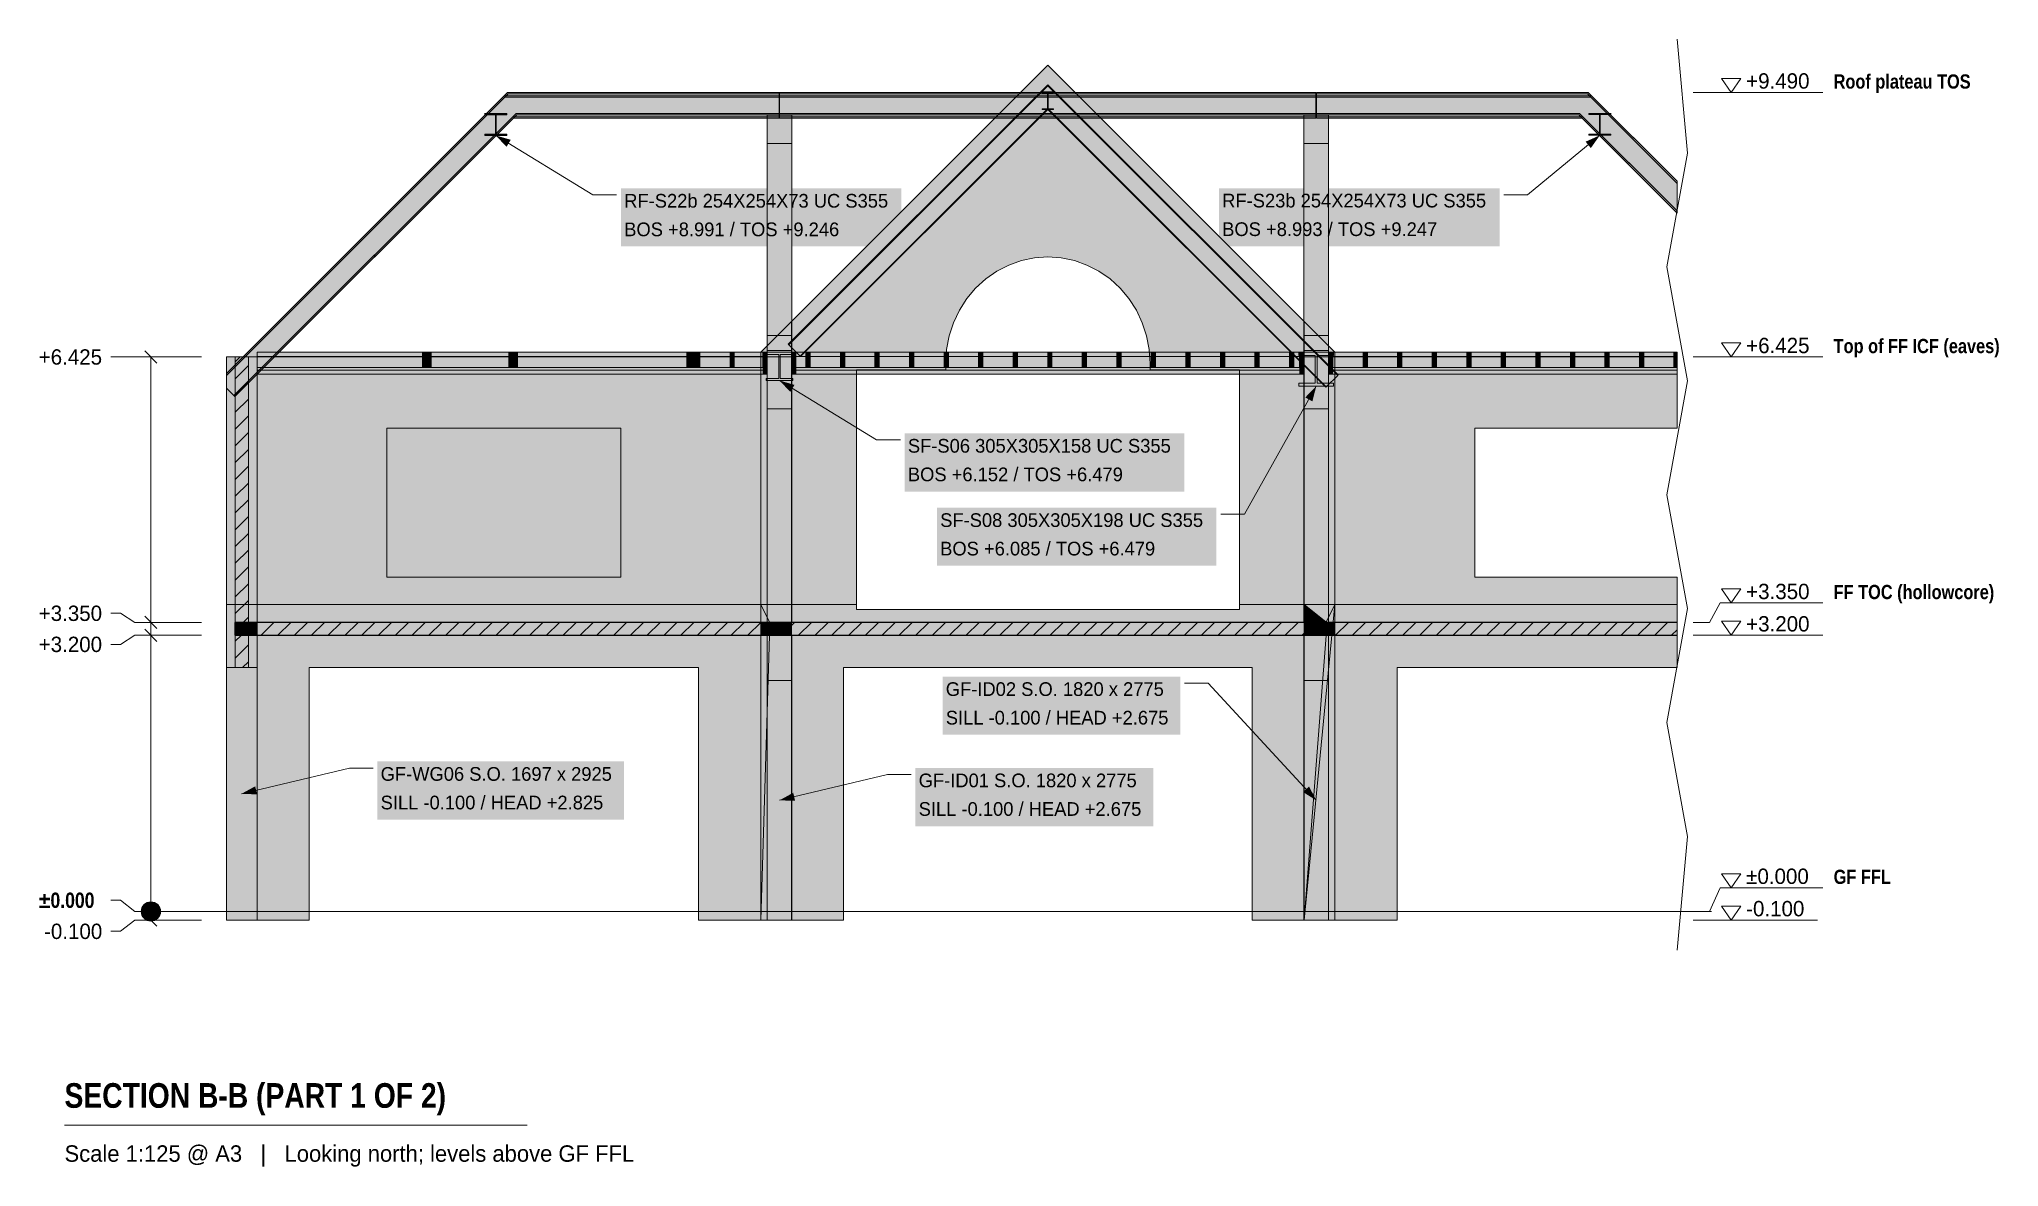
# Model space of a CAD drawing. Header units: millimetres. Extents: x -2203 to 20491, y -2959 to 10107.
import ezdxf

# ---------------------------------------------------------------- set-up
doc = ezdxf.new("R2010")
doc.units = ezdxf.units.MM
doc.linetypes.add('DASHED', pattern=[1.524, 1.27, -0.254])
for name, color, linetype in [('FILL-C_BDBDBF', 7, 'Continuous'), ('FILL-EPS', 7, 'Continuous'), ('FILL-INK', 7, 'Continuous'), ('FILL-LIGHT', 7, 'Continuous'), ('FILL-STEEL', 7, 'Continuous'), ('FILL-TIMBER', 7, 'Continuous'), ('FILL-WHITE', 7, 'Continuous'), ('LINE-CORE', 7, 'Continuous'), ('LINE-INK', 7, 'Continuous'), ('LINE-STEEL-DASH', 7, 'DASHED'), ('LINE-STEEL_GREY', 7, 'Continuous'), ('TEXT-INK', 7, 'Continuous'), ('TEXT-STEEL', 7, 'Continuous'), ('TEXT-STEEL_GREY', 7, 'Continuous')]:
    doc.layers.add(name, color=color, linetype=linetype)
doc.styles.add('OpenSansCondensed-Bold', font='OpenSansCondensed-Bold.ttf')

msp = doc.modelspace()

# ---------------------------------------------------------------- texts
at = {"layer": 'TEXT-INK'}
for s, height, p in [('+9.490', 177.8, (17565, 9534)), ('RF-S22b 254X254X73 UC S355', 158.75, (4572, 8155)), ('RF-S23b 254X254X73 UC S355', 158.75, (11497, 8157)), ('BOS +8.991 / TOS +9.246', 158.75, (4572, 7824)), ('BOS +8.993 / TOS +9.247', 158.75, (11497, 7826)), ('+6.425', 177.8, (17565, 6469)), ('+6.425', 177.8, (-2209, 6336)), ('SF-S06 305X305X158 UC S355', 158.75, (7857, 5316)), ('BOS +6.152 / TOS +6.479', 158.75, (7857, 4985)), ('SF-S08 305X305X198 UC S355', 158.75, (8231, 4455)), ('BOS +6.085 / TOS +6.479', 158.75, (8231, 4125)), ('+3.350', 177.8, (17565, 3619)), ('+3.350', 177.8, (-2209, 3366)), ('+3.200', 177.8, (17565, 3244)), ('+3.200', 177.8, (-2209, 3006)), ('GF-ID02 S.O. 1820 x 2775', 158.75, (8296, 2497)), ('SILL -0.100 / HEAD +2.675', 158.75, (8296, 2166)), ('GF-WG06 S.O. 1697 x 2925', 158.75, (1751, 1514)), ('GF-ID01 S.O. 1820 x 2775', 158.75, (7982, 1439)), ('SILL -0.100 / HEAD +2.825', 158.75, (1751, 1183)), ('SILL -0.100 / HEAD +2.675', 158.75, (7982, 1108)), ('±0.000', 177.8, (17565, 319)), ('-0.100', 177.8, (17565, -56)), ('-0.100', 177.8, (-2147, -319))]:
    msp.add_text(s, height=height, dxfattribs=at).set_placement(p)
at = {"layer": 'TEXT-INK', "style": 'OpenSansCondensed-Bold'}
for s, height, p in [('±0.000', 177.8, (-2209, 41)), ('SECTION B-B (PART 1 OF 2)', 285.75, (-1910, -2275))]:
    msp.add_text(s, height=height, dxfattribs=at).set_placement(p)
at = {"layer": 'TEXT-STEEL', "style": 'OpenSansCondensed-Bold'}
for s, p in [('Roof plateau TOS', (18578, 9534)), ('Top of FF ICF (eaves)', (18578, 6469)), ('FF TOC (hollowcore)', (18578, 3619)), ('GF FFL', (18578, 319))]:
    msp.add_text(s, height=165.1, dxfattribs=at).set_placement(p)
at = {"layer": 'TEXT-STEEL_GREY'}
msp.add_text('Scale 1:125 @ A3   |   Looking north; levels above GF FFL', height=190.5, dxfattribs=at).set_placement((-1910, -2900))

# ---------------------------------------------------------------- hatches: boundary and pattern name
at = {"layer": 'FILL-C_BDBDBF', "true_color": 0xbdbdbf}
h = msp.add_hatch(color=9, dxfattribs=at)
h.dxf.hatch_style = 1
h.paths.add_polyline_path([(219, 6425), (219, 3351), (190, 3351), (67, 3351), (67, 6425), (149, 6425)])
h = msp.add_hatch(color=9, dxfattribs=at)
h.dxf.hatch_style = 1
h.paths.add_polyline_path([(219, 3199), (219, 2825), (67, 2825), (67, 3199), (198, 3199)])
at = {"layer": 'FILL-EPS', "true_color": 0xccffff}
h = msp.add_hatch(color=7, dxfattribs=at)
h.dxf.hatch_style = 1
h.paths.add_polyline_path([(-35, 3005), (-35, 3558), (-35, 4023), (-35, 4049), (-35, 4117), (-35, 4155), (-35, 4548), (-35, 5713), (-35, 5759), (-35, 5839), (-35, 5871), (-35, 6425), (67, 6425), (67, 3351), (67, 3351), (67, 3277), (67, 3199), (67, 3199), (67, 2825), (-30, 2825), (-35, 2825), (-35, 2827), (-35, 2929)])
h = msp.add_hatch(color=7, dxfattribs=at)
h.dxf.hatch_style = 1
h.paths.add_polyline_path([(321, 5871), (321, 5839), (321, 5759), (321, 5713), (321, 5321), (321, 4155), (321, 4117), (321, 4049), (321, 4023), (321, 3558), (321, 3451), (321, 3351), (219, 3351), (219, 6425), (321, 6425)])
h = msp.add_hatch(color=7, dxfattribs=at)
h.dxf.hatch_style = 1
h.paths.add_polyline_path([(321, 2917), (321, 2878), (321, 2826), (321, 2825), (219, 2825), (219, 3199), (321, 3199)])
h = msp.add_hatch(color=7, dxfattribs=at)
h.dxf.hatch_style = 1
h.paths.add_polyline_path([(6511, 3200), (6513, 3200), (6513, 2679), (6513, 2676), (6235, 2676), (6227, 2676), (6227, 2679), (6227, 3200), (6348, 3200)])
h = msp.add_hatch(color=7, dxfattribs=at)
h.dxf.hatch_style = 1
h.paths.add_polyline_path([(12608, 3200), (12729, 3200), (12729, 2679), (12729, 2676), (12451, 2676), (12443, 2676), (12443, 2679), (12443, 3200), (12606, 3200)])
at = {"layer": 'FILL-INK', "true_color": 0x1a1a1f}
h = msp.add_hatch(color=250, dxfattribs=at)
h.dxf.hatch_style = 1
h.paths.add_polyline_path([(3084, 8991), (3258, 8941), (3209, 8860)])
h = msp.add_hatch(color=250, dxfattribs=at)
h.dxf.hatch_style = 1
h.paths.add_polyline_path([(15871, 8993), (15766, 8845), (15706, 8919)])
h = msp.add_hatch(color=250, dxfattribs=at)
h.dxf.hatch_style = 1
h.paths.add_polyline_path([(6370, 6152), (6544, 6101), (6495, 6020)])
h = msp.add_hatch(color=250, dxfattribs=at)
h.dxf.hatch_style = 1
h.paths.add_polyline_path([(12586, 6085), (12542, 5910), (12459, 5956)])
h = msp.add_hatch(color=250, dxfattribs=at)
h.dxf.hatch_style = 1
h.paths.add_polyline_path([(139, 1363), (298, 1450), (320, 1357)])
h = msp.add_hatch(color=250, dxfattribs=at)
h.dxf.hatch_style = 1
h.paths.add_polyline_path([(6370, 1288), (6529, 1375), (6551, 1282)])
h = msp.add_hatch(color=250, dxfattribs=at)
h.dxf.hatch_style = 1
h.paths.add_polyline_path([(12586, 1288), (12433, 1384), (12503, 1448)])
at = {"layer": 'FILL-LIGHT', "true_color": 0xcccccf}
h = msp.add_hatch(color=254, dxfattribs=at)
h.dxf.hatch_style = 1
h.paths.add_polyline_path([(4478, 3350), (6369, 3350), (6369, 3305), (6369, 3200), (1953, 3200), (62, 3200), (62, 3245), (62, 3350)])
h = msp.add_hatch(color=254, dxfattribs=at)
h.dxf.hatch_style = 1
h.paths.add_polyline_path([(12585, 3350), (12585, 3204), (12585, 3200), (12414, 3200), (6371, 3200), (6371, 3346), (6371, 3350), (6542, 3350)])
h = msp.add_hatch(color=254, dxfattribs=at)
h.dxf.hatch_style = 1
h.paths.add_polyline_path([(16765, 3350), (16765, 3200), (12587, 3200), (12587, 3346), (12587, 3350), (12759, 3350)])
at = {"layer": 'FILL-STEEL', "true_color": 0x0d2973}
h = msp.add_hatch(color=166, dxfattribs=at)
h.dxf.hatch_style = 1
h.paths.add_polyline_path([(2957, 8991), (2957, 8995), (2957, 9006), (3050, 9006), (3080, 9006), (3080, 9060), (3080, 9231), (2987, 9231), (2957, 9231), (2957, 9235), (2957, 9246), (3150, 9246), (3211, 9246), (3211, 9242), (3211, 9231), (3118, 9231), (3088, 9231), (3088, 9177), (3088, 9006), (3181, 9006), (3211, 9006), (3211, 9002), (3211, 8991), (3018, 8991)])
h = msp.add_hatch(color=166, dxfattribs=at)
h.dxf.hatch_style = 1
h.paths.add_polyline_path([(15744, 8993), (15744, 8996), (15744, 9007), (15837, 9007), (15867, 9007), (15867, 9062), (15867, 9233), (15774, 9233), (15744, 9233), (15744, 9236), (15744, 9247), (15937, 9247), (15998, 9247), (15998, 9244), (15998, 9233), (15905, 9233), (15875, 9233), (15875, 9178), (15875, 9007), (15968, 9007), (15998, 9007), (15998, 9004), (15998, 8993), (15805, 8993)])
h = msp.add_hatch(color=166, dxfattribs=at)
h.dxf.hatch_style = 1
h.paths.add_polyline_path([(6214, 6152), (6214, 6155), (6214, 6177), (6343, 6177), (6362, 6177), (6362, 6213), (6362, 6454), (6234, 6454), (6214, 6454), (6214, 6457), (6214, 6479), (6485, 6479), (6526, 6479), (6526, 6476), (6526, 6454), (6397, 6454), (6378, 6454), (6378, 6418), (6378, 6177), (6506, 6177), (6526, 6177), (6526, 6174), (6526, 6152), (6255, 6152)])
h = msp.add_hatch(color=166, dxfattribs=at)
h.dxf.hatch_style = 1
h.paths.add_polyline_path([(12386, 6085), (12386, 6090), (12386, 6122), (12550, 6122), (12575, 6122), (12575, 6163), (12575, 6442), (12411, 6442), (12386, 6442), (12386, 6447), (12386, 6479), (12734, 6479), (12786, 6479), (12786, 6474), (12786, 6442), (12622, 6442), (12597, 6442), (12597, 6401), (12597, 6122), (12761, 6122), (12786, 6122), (12786, 6117), (12786, 6085), (12438, 6085)])
at = {"layer": 'FILL-TIMBER', "true_color": 0xedd6a8}
h = msp.add_hatch(color=41, dxfattribs=at)
h.dxf.hatch_style = 1
h.paths.add_polyline_path([(2335, 6339), (2335, 6304), (2315, 6304), (2235, 6304), (2235, 6444), (2235, 6479), (2255, 6479), (2335, 6479)])
h = msp.add_hatch(color=41, dxfattribs=at)
h.dxf.hatch_style = 1
h.paths.add_polyline_path([(3255, 6479), (3335, 6479), (3570, 6479), (5297, 6479), (5317, 6479), (5397, 6479), (5407, 6479), (5447, 6479), (5447, 6339), (5447, 6304), (5437, 6304), (5397, 6304), (5377, 6304), (5297, 6304), (5062, 6304), (3335, 6304), (3315, 6304), (3235, 6304), (3235, 6444), (3235, 6479)])
h = msp.add_hatch(color=41, dxfattribs=at)
h.dxf.hatch_style = 1
h.paths.add_polyline_path([(5847, 6339), (5847, 6304), (5837, 6304), (5797, 6304), (5797, 6444), (5797, 6479), (5807, 6479), (5847, 6479)])
h = msp.add_hatch(color=41, dxfattribs=at)
h.dxf.hatch_style = 1
h.paths.add_polyline_path([(6227, 6339), (6227, 6304), (6217, 6304), (6177, 6304), (6177, 6444), (6177, 6479), (6187, 6479), (6227, 6479)])
h = msp.add_hatch(color=41, dxfattribs=at)
h.dxf.hatch_style = 1
h.paths.add_polyline_path([(6726, 6304), (6703, 6304), (6676, 6304), (6676, 6399), (6676, 6479), (6699, 6479), (6726, 6479), (6726, 6384)])
h = msp.add_hatch(color=41, dxfattribs=at)
h.dxf.hatch_style = 1
h.paths.add_polyline_path([(7126, 6304), (7103, 6304), (7076, 6304), (7076, 6399), (7076, 6479), (7099, 6479), (7126, 6479), (7126, 6384)])
h = msp.add_hatch(color=41, dxfattribs=at)
h.dxf.hatch_style = 1
h.paths.add_polyline_path([(7526, 6384), (7526, 6304), (7503, 6304), (7476, 6304), (7476, 6399), (7476, 6479), (7499, 6479), (7526, 6479)])
h = msp.add_hatch(color=41, dxfattribs=at)
h.dxf.hatch_style = 1
h.paths.add_polyline_path([(7926, 6384), (7926, 6304), (7903, 6304), (7876, 6304), (7876, 6399), (7876, 6479), (7899, 6479), (7926, 6479)])
h = msp.add_hatch(color=41, dxfattribs=at)
h.dxf.hatch_style = 1
h.paths.add_polyline_path([(8326, 6384), (8326, 6304), (8303, 6304), (8276, 6304), (8276, 6399), (8276, 6479), (8299, 6479), (8326, 6479)])
h = msp.add_hatch(color=41, dxfattribs=at)
h.dxf.hatch_style = 1
h.paths.add_polyline_path([(8726, 6304), (8703, 6304), (8676, 6304), (8676, 6399), (8676, 6479), (8699, 6479), (8726, 6479), (8726, 6384)])
h = msp.add_hatch(color=41, dxfattribs=at)
h.dxf.hatch_style = 1
h.paths.add_polyline_path([(9126, 6304), (9103, 6304), (9076, 6304), (9076, 6399), (9076, 6479), (9099, 6479), (9126, 6479), (9126, 6384)])
h = msp.add_hatch(color=41, dxfattribs=at)
h.dxf.hatch_style = 1
h.paths.add_polyline_path([(9526, 6384), (9526, 6304), (9503, 6304), (9476, 6304), (9476, 6399), (9476, 6479), (9499, 6479), (9526, 6479)])
h = msp.add_hatch(color=41, dxfattribs=at)
h.dxf.hatch_style = 1
h.paths.add_polyline_path([(9926, 6384), (9926, 6304), (9903, 6304), (9876, 6304), (9876, 6399), (9876, 6479), (9899, 6479), (9926, 6479)])
h = msp.add_hatch(color=41, dxfattribs=at)
h.dxf.hatch_style = 1
h.paths.add_polyline_path([(10326, 6384), (10326, 6304), (10303, 6304), (10276, 6304), (10276, 6399), (10276, 6479), (10299, 6479), (10326, 6479)])
h = msp.add_hatch(color=41, dxfattribs=at)
h.dxf.hatch_style = 1
h.paths.add_polyline_path([(10726, 6304), (10703, 6304), (10676, 6304), (10676, 6399), (10676, 6479), (10699, 6479), (10726, 6479), (10726, 6384)])
h = msp.add_hatch(color=41, dxfattribs=at)
h.dxf.hatch_style = 1
h.paths.add_polyline_path([(11126, 6304), (11103, 6304), (11076, 6304), (11076, 6399), (11076, 6479), (11099, 6479), (11126, 6479), (11126, 6384)])
h = msp.add_hatch(color=41, dxfattribs=at)
h.dxf.hatch_style = 1
h.paths.add_polyline_path([(11526, 6384), (11526, 6304), (11503, 6304), (11476, 6304), (11476, 6399), (11476, 6479), (11499, 6479), (11526, 6479)])
h = msp.add_hatch(color=41, dxfattribs=at)
h.dxf.hatch_style = 1
h.paths.add_polyline_path([(11926, 6384), (11926, 6304), (11903, 6304), (11876, 6304), (11876, 6399), (11876, 6479), (11899, 6479), (11926, 6479)])
h = msp.add_hatch(color=41, dxfattribs=at)
h.dxf.hatch_style = 1
h.paths.add_polyline_path([(12326, 6384), (12326, 6304), (12303, 6304), (12276, 6304), (12276, 6399), (12276, 6479), (12299, 6479), (12326, 6479)])
h = msp.add_hatch(color=41, dxfattribs=at)
h.dxf.hatch_style = 1
h.paths.add_polyline_path([(12443, 6304), (12420, 6304), (12393, 6304), (12393, 6399), (12393, 6479), (12416, 6479), (12443, 6479), (12443, 6384)])
h = msp.add_hatch(color=41, dxfattribs=at)
h.dxf.hatch_style = 1
h.paths.add_polyline_path([(12779, 6304), (12761, 6304), (12729, 6304), (12729, 6415), (12729, 6479), (12747, 6479), (12779, 6479), (12779, 6368)])
h = msp.add_hatch(color=41, dxfattribs=at)
h.dxf.hatch_style = 1
h.paths.add_polyline_path([(13179, 6368), (13179, 6304), (13161, 6304), (13129, 6304), (13129, 6415), (13129, 6479), (13147, 6479), (13179, 6479)])
h = msp.add_hatch(color=41, dxfattribs=at)
h.dxf.hatch_style = 1
h.paths.add_polyline_path([(13579, 6368), (13579, 6304), (13561, 6304), (13529, 6304), (13529, 6415), (13529, 6479), (13547, 6479), (13579, 6479)])
h = msp.add_hatch(color=41, dxfattribs=at)
h.dxf.hatch_style = 1
h.paths.add_polyline_path([(13979, 6368), (13979, 6304), (13961, 6304), (13929, 6304), (13929, 6415), (13929, 6479), (13947, 6479), (13979, 6479)])
h = msp.add_hatch(color=41, dxfattribs=at)
h.dxf.hatch_style = 1
h.paths.add_polyline_path([(14379, 6304), (14361, 6304), (14329, 6304), (14329, 6415), (14329, 6479), (14347, 6479), (14379, 6479), (14379, 6368)])
h = msp.add_hatch(color=41, dxfattribs=at)
h.dxf.hatch_style = 1
h.paths.add_polyline_path([(14779, 6304), (14761, 6304), (14729, 6304), (14729, 6415), (14729, 6479), (14747, 6479), (14779, 6479), (14779, 6368)])
h = msp.add_hatch(color=41, dxfattribs=at)
h.dxf.hatch_style = 1
h.paths.add_polyline_path([(15179, 6368), (15179, 6304), (15161, 6304), (15129, 6304), (15129, 6415), (15129, 6479), (15147, 6479), (15179, 6479)])
h = msp.add_hatch(color=41, dxfattribs=at)
h.dxf.hatch_style = 1
h.paths.add_polyline_path([(15579, 6368), (15579, 6304), (15561, 6304), (15529, 6304), (15529, 6415), (15529, 6479), (15547, 6479), (15579, 6479)])
h = msp.add_hatch(color=41, dxfattribs=at)
h.dxf.hatch_style = 1
h.paths.add_polyline_path([(15979, 6368), (15979, 6304), (15961, 6304), (15929, 6304), (15929, 6415), (15929, 6479), (15947, 6479), (15979, 6479)])
h = msp.add_hatch(color=41, dxfattribs=at)
h.dxf.hatch_style = 1
h.paths.add_polyline_path([(16379, 6304), (16361, 6304), (16329, 6304), (16329, 6415), (16329, 6479), (16347, 6479), (16379, 6479), (16379, 6368)])
h = msp.add_hatch(color=41, dxfattribs=at)
h.dxf.hatch_style = 1
h.paths.add_polyline_path([(16761, 6304), (16729, 6304), (16729, 6415), (16729, 6479), (16747, 6479), (16765, 6479), (16765, 6304)])
at = {"layer": 'FILL-WHITE', "true_color": 0xffffff}
h = msp.add_hatch(color=7, dxfattribs=at)
h.dxf.hatch_style = 1
h.paths.add_polyline_path([(9478, 9805), (12447, 6836), (12447, 3558), (11696, 3558), (11696, 6275), (10662, 6275), (10662, 6350), (10652, 6511), (10622, 6669), (10572, 6822), (10503, 6967), (10417, 7101), (10315, 7223), (10199, 7329), (10070, 7419), (9931, 7490), (9785, 7542), (9633, 7573), (9478, 7584), (9324, 7573), (9172, 7542), (9026, 7490), (8887, 7419), (8758, 7329), (8642, 7223), (8540, 7101), (8454, 6967), (8385, 6822), (8335, 6669), (8305, 6511), (8295, 6350), (8295, 6275), (7261, 6275), (7261, 3558), (6509, 3558), (6509, 6836)])
h = msp.add_hatch(color=7, dxfattribs=at)
h.dxf.hatch_style = 1
h.paths.add_polyline_path([(9478, 9805), (12447, 6836), (12447, 3558), (11696, 3558), (11696, 6275), (10662, 6275), (10662, 6350), (10652, 6511), (10622, 6669), (10572, 6822), (10503, 6967), (10417, 7101), (10315, 7223), (10199, 7329), (10070, 7419), (9931, 7490), (9785, 7542), (9633, 7573), (9478, 7584), (9324, 7573), (9172, 7542), (9026, 7490), (8887, 7419), (8758, 7329), (8642, 7223), (8540, 7101), (8454, 6967), (8385, 6822), (8335, 6669), (8305, 6511), (8295, 6350), (8295, 6275), (7261, 6275), (7261, 3558), (6509, 3558), (6509, 6836)])
h = msp.add_hatch(color=7, dxfattribs=at)
h.dxf.hatch_style = 1
h.paths.add_polyline_path([(9477, 9807), (9477, 9807), (9477, 9807), (9478, 9807), (9478, 9807), (9478, 9807), (9478, 9807), (9478, 9807), (9478, 9807), (9478, 9807), (9478, 9807), (9478, 9807), (9478, 9807), (9478, 9807), (9478, 9807), (9478, 9807), (9478, 9807), (9478, 9807), (9478, 9807), (9478, 9807), (9478, 9807), (9478, 9807), (9478, 9807), (9478, 9807), (9478, 9807), (9478, 9807), (9478, 9807), (9478, 9807), (9478, 9807), (9478, 9807), (9478, 9807), (9478, 9807), (9478, 9807), (9478, 9807), (9478, 9807), (9478, 9807), (9479, 9807), (9479, 9807), (9478, 9805)])
h = msp.add_hatch(color=7, dxfattribs=at)
h.dxf.hatch_style = 1
h.paths.add_polyline_path([(9477, 9807), (9477, 9807), (9477, 9807), (9478, 9807), (9478, 9807), (9478, 9807), (9478, 9807), (9478, 9807), (9478, 9807), (9478, 9807), (9478, 9807), (9478, 9807), (9478, 9807), (9478, 9807), (9478, 9807), (9478, 9807), (9478, 9807), (9478, 9807), (9478, 9807), (9478, 9807), (9478, 9807), (9478, 9807), (9478, 9807), (9478, 9807), (9478, 9807), (9478, 9807), (9478, 9807), (9478, 9807), (9478, 9807), (9478, 9807), (9478, 9807), (9478, 9807), (9478, 9807), (9478, 9807), (9478, 9807), (9478, 9807), (9479, 9807), (9479, 9807), (9478, 9805)])
h = msp.add_hatch(color=7, dxfattribs=at)
h.dxf.hatch_style = 1
h.paths.add_polyline_path([(6471, 6572), (9478, 9579), (12841, 6216), (12835, 6211), (9478, 9568), (6477, 6567), (6471, 6572)])
h = msp.add_hatch(color=7, dxfattribs=at)
h.dxf.hatch_style = 1
h.paths.add_polyline_path([(6471, 6572), (9478, 9579), (12841, 6216), (12835, 6211), (9478, 9568), (6477, 6567), (6471, 6572)])
h = msp.add_hatch(color=7, dxfattribs=at)
h.dxf.hatch_style = 1
h.paths.add_polyline_path([(9478, 9568), (12835, 6211), (12703, 6078), (9478, 9303), (6609, 6434), (6477, 6567)])
h = msp.add_hatch(color=7, dxfattribs=at)
h.dxf.hatch_style = 1
h.paths.add_polyline_path([(9478, 9568), (12835, 6211), (12703, 6078), (9478, 9303), (6609, 6434), (6477, 6567)])
h = msp.add_hatch(color=7, dxfattribs=at)
h.dxf.hatch_style = 1
h.paths.add_polyline_path([(3221, 9490), (6367, 9490), (6367, 9490), (6367, 9490), (6367, 9490), (6367, 9473), (3228, 9473), (-35, 6210), (-35, 6235)])
h = msp.add_hatch(color=7, dxfattribs=at)
h.dxf.hatch_style = 1
h.paths.add_polyline_path([(3221, 9490), (3221, 9490), (3221, 9490), (3221, 9490), (6367, 9490), (6367, 9473), (3228, 9473), (-35, 6210), (-35, 6235)])
h = msp.add_hatch(color=7, dxfattribs=at)
h.dxf.hatch_style = 1
h.paths.add_polyline_path([(3228, 9473), (6367, 9473), (6367, 9247), (3321, 9247), (51, 5977), (-35, 6063), (-35, 6210)])
h = msp.add_hatch(color=7, dxfattribs=at)
h.dxf.hatch_style = 1
h.paths.add_polyline_path([(3228, 9473), (6367, 9473), (6367, 9247), (3321, 9247), (51, 5977), (-35, 6063), (-35, 6210)])
h = msp.add_hatch(color=7, dxfattribs=at)
h.dxf.hatch_style = 1
h.paths.add_polyline_path([(3183, 9452), (6367, 9452), (6367, 9452), (6367, 9435), (3190, 9435), (-35, 6210), (-35, 6235)])
h = msp.add_hatch(color=7, dxfattribs=at)
h.dxf.hatch_style = 1
h.paths.add_polyline_path([(3183, 9452), (6367, 9452), (6367, 9435), (3190, 9435), (-35, 6210), (-35, 6235)])
h = msp.add_hatch(color=7, dxfattribs=at)
h.dxf.hatch_style = 1
h.paths.add_polyline_path([(3190, 9435), (6367, 9435), (6367, 9209), (3283, 9209), (51, 5977), (-35, 6063), (-35, 6210)])
h = msp.add_hatch(color=7, dxfattribs=at)
h.dxf.hatch_style = 1
h.paths.add_polyline_path([(3190, 9435), (6367, 9435), (6367, 9209), (3283, 9209), (51, 5977), (-35, 6063), (-35, 6210)])
h = msp.add_hatch(color=7, dxfattribs=at)
h.dxf.hatch_style = 1
h.paths.add_polyline_path([(3183, 9452), (3183, 9452), (3183, 9452)])
h = msp.add_hatch(color=7, dxfattribs=at)
h.dxf.hatch_style = 1
h.paths.add_polyline_path([(6372, 9490), (12583, 9490), (12583, 9473), (6372, 9473)])
h = msp.add_hatch(color=7, dxfattribs=at)
h.dxf.hatch_style = 1
h.paths.add_polyline_path([(6372, 9490), (12583, 9490), (12583, 9473), (6372, 9473)])
h = msp.add_hatch(color=7, dxfattribs=at)
h.dxf.hatch_style = 1
h.paths.add_polyline_path([(6372, 9473), (12583, 9473), (12583, 9247), (6372, 9247)])
h = msp.add_hatch(color=7, dxfattribs=at)
h.dxf.hatch_style = 1
h.paths.add_polyline_path([(6372, 9473), (12583, 9473), (12583, 9247), (6372, 9247)])
h = msp.add_hatch(color=7, dxfattribs=at)
h.dxf.hatch_style = 1
h.paths.add_polyline_path([(6372, 9452), (12583, 9452), (12583, 9435), (6372, 9435)])
h = msp.add_hatch(color=7, dxfattribs=at)
h.dxf.hatch_style = 1
h.paths.add_polyline_path([(6372, 9452), (12583, 9452), (12583, 9435), (6372, 9435)])
h = msp.add_hatch(color=7, dxfattribs=at)
h.dxf.hatch_style = 1
h.paths.add_polyline_path([(6372, 9435), (12583, 9435), (12583, 9209), (6372, 9209)])
h = msp.add_hatch(color=7, dxfattribs=at)
h.dxf.hatch_style = 1
h.paths.add_polyline_path([(6372, 9435), (12583, 9435), (12583, 9209), (6372, 9209)])
h = msp.add_hatch(color=7, dxfattribs=at)
h.dxf.hatch_style = 1
h.paths.add_polyline_path([(9410, 9495), (9410, 9495), (9411, 9495), (9410, 9495)])
h = msp.add_hatch(color=7, dxfattribs=at)
h.dxf.hatch_style = 1
h.paths.add_polyline_path([(9411, 9300), (9475, 9300), (9475, 9475), (9475, 9487), (9411, 9487), (9411, 9495), (9545, 9495), (9545, 9487), (9481, 9487), (9481, 9312), (9481, 9300), (9545, 9300), (9545, 9292), (9411, 9292)])
h = msp.add_hatch(color=7, dxfattribs=at)
h.dxf.hatch_style = 1
h.paths.add_polyline_path([(9545, 9495), (9545, 9487), (9481, 9487), (9481, 9466), (9481, 9300), (9545, 9300), (9545, 9292), (9411, 9292), (9411, 9300), (9475, 9300), (9475, 9487), (9411, 9487), (9411, 9495)])
h = msp.add_hatch(color=7, dxfattribs=at)
h.dxf.hatch_style = 1
h.paths.add_polyline_path([(9475, 9300), (9475, 9466), (9481, 9466), (9481, 9300), (9545, 9300), (9545, 9292), (9411, 9292), (9411, 9300)])
h = msp.add_hatch(color=7, dxfattribs=at)
h.dxf.hatch_style = 1
h.paths.add_polyline_path([(9475, 9312), (9475, 9475), (9481, 9475), (9481, 9312)])
h = msp.add_hatch(color=7, dxfattribs=at)
h.dxf.hatch_style = 1
h.paths.add_polyline_path([(9546, 9495), (9546, 9495), (9546, 9495), (9545, 9495), (9545, 9495)])
h = msp.add_hatch(color=7, dxfattribs=at)
h.dxf.hatch_style = 1
h.paths.add_polyline_path([(12588, 9490), (15736, 9490), (16765, 8460), (16765, 8436), (15729, 9473), (12588, 9473)])
h = msp.add_hatch(color=7, dxfattribs=at)
h.dxf.hatch_style = 1
h.paths.add_polyline_path([(15736, 9490), (16765, 8460), (16765, 8436), (15729, 9473), (12588, 9473), (12588, 9490), (12588, 9490)])
h = msp.add_hatch(color=7, dxfattribs=at)
h.dxf.hatch_style = 1
h.paths.add_polyline_path([(12588, 9473), (15729, 9473), (16765, 8436), (16765, 8117), (15635, 9247), (12588, 9247)])
h = msp.add_hatch(color=7, dxfattribs=at)
h.dxf.hatch_style = 1
h.paths.add_polyline_path([(12588, 9473), (15729, 9473), (16765, 8436), (16765, 8117), (15635, 9247), (12588, 9247)])
h = msp.add_hatch(color=7, dxfattribs=at)
h.dxf.hatch_style = 1
h.paths.add_polyline_path([(12588, 9452), (15774, 9452), (16765, 8460), (16765, 8436), (15767, 9435), (12588, 9435), (12588, 9435)])
h = msp.add_hatch(color=7, dxfattribs=at)
h.dxf.hatch_style = 1
h.paths.add_polyline_path([(15774, 9452), (16765, 8460), (16765, 8436), (15767, 9435), (12588, 9435), (12588, 9452)])
h = msp.add_hatch(color=7, dxfattribs=at)
h.dxf.hatch_style = 1
h.paths.add_polyline_path([(12588, 9435), (15767, 9435), (16765, 8436), (16765, 8117), (15673, 9209), (12588, 9209)])
h = msp.add_hatch(color=7, dxfattribs=at)
h.dxf.hatch_style = 1
h.paths.add_polyline_path([(12588, 9435), (15767, 9435), (16765, 8436), (16765, 8117), (15673, 9209), (12588, 9209)])
h = msp.add_hatch(color=7, dxfattribs=at)
h.dxf.hatch_style = 1
h.paths.add_polyline_path([(51, 5977), (3321, 9247), (6367, 9247), (6367, 9230), (3328, 9230), (63, 5965), (51, 5977)])
h = msp.add_hatch(color=7, dxfattribs=at)
h.dxf.hatch_style = 1
h.paths.add_polyline_path([(51, 5977), (3321, 9247), (3321, 9247), (3321, 9247), (3321, 9247), (6367, 9247), (6367, 9230), (3328, 9230), (63, 5965), (51, 5977)])
h = msp.add_hatch(color=7, dxfattribs=at)
h.dxf.hatch_style = 1
h.paths.add_polyline_path([(51, 5977), (3283, 9209), (6367, 9209), (6367, 9192), (3290, 9192), (63, 5965), (51, 5977)])
h = msp.add_hatch(color=7, dxfattribs=at)
h.dxf.hatch_style = 1
h.paths.add_polyline_path([(51, 5977), (3283, 9209), (3283, 9209), (3283, 9209), (3283, 9209), (6367, 9209), (6367, 9192), (6367, 9192), (3290, 9192), (63, 5965), (51, 5977)])
h = msp.add_hatch(color=7, dxfattribs=at)
h.dxf.hatch_style = 1
h.paths.add_polyline_path([(2955, 9246), (2955, 9246), (2956, 9246), (2957, 9246), (3211, 9246), (3211, 9231), (3088, 9231), (3088, 9006), (3211, 9006), (3211, 8991), (2957, 8991), (2957, 9006), (3080, 9006), (3080, 9231), (2957, 9231), (2957, 9246), (2955, 9246)])
h = msp.add_hatch(color=7, dxfattribs=at)
h.dxf.hatch_style = 1
h.paths.add_polyline_path([(2957, 9006), (3080, 9006), (3080, 9231), (2957, 9231), (2957, 9246), (3211, 9246), (3211, 9231), (3088, 9231), (3088, 9006), (3211, 9006), (3211, 8991), (2957, 8991)])
h = msp.add_hatch(color=7, dxfattribs=at)
h.dxf.hatch_style = 1
h.paths.add_polyline_path([(2957, 9006), (3080, 9006), (3080, 9231), (2957, 9231), (2957, 9246), (3211, 9246), (3211, 9231), (3088, 9231), (3088, 9006), (3211, 9006), (3211, 8991), (2957, 8991)])
h = msp.add_hatch(color=7, dxfattribs=at)
h.dxf.hatch_style = 1
h.paths.add_polyline_path([(3213, 9246), (3213, 9246), (3213, 9246), (3211, 9246)])
h = msp.add_hatch(color=7, dxfattribs=at)
h.dxf.hatch_style = 1
h.paths.add_polyline_path([(3213, 9246), (3213, 9246), (3213, 9246), (3211, 9246)])
h = msp.add_hatch(color=7, dxfattribs=at)
h.dxf.hatch_style = 1
h.paths.add_polyline_path([(6227, 6674), (6227, 9227), (6513, 9227), (6513, 6674), (6227, 6674)])
h = msp.add_hatch(color=7, dxfattribs=at)
h.dxf.hatch_style = 1
h.paths.add_polyline_path([(6227, 3350), (6227, 9227), (6513, 9227), (6513, 3350), (6227, 3350)])
h = msp.add_hatch(color=7, dxfattribs=at)
h.dxf.hatch_style = 1
h.paths.add_polyline_path([(6372, 9247), (12583, 9247), (12583, 9230), (6372, 9230)])
h = msp.add_hatch(color=7, dxfattribs=at)
h.dxf.hatch_style = 1
h.paths.add_polyline_path([(6372, 9247), (12583, 9247), (12583, 9230), (6372, 9230)])
h = msp.add_hatch(color=7, dxfattribs=at)
h.dxf.hatch_style = 1
h.paths.add_polyline_path([(6372, 9209), (12583, 9209), (12583, 9192), (6372, 9192)])
h = msp.add_hatch(color=7, dxfattribs=at)
h.dxf.hatch_style = 1
h.paths.add_polyline_path([(6372, 9209), (12583, 9209), (12583, 9192), (6372, 9192)])
h = msp.add_hatch(color=7, dxfattribs=at)
h.dxf.hatch_style = 1
h.paths.add_polyline_path([(6609, 6434), (9478, 9303), (12703, 6078), (12697, 6073), (9478, 9292), (6615, 6429), (6609, 6434)])
h = msp.add_hatch(color=7, dxfattribs=at)
h.dxf.hatch_style = 1
h.paths.add_polyline_path([(6609, 6434), (9478, 9303), (12703, 6078), (12697, 6073), (9478, 9292), (6615, 6429), (6609, 6434)])
h = msp.add_hatch(color=7, dxfattribs=at)
h.dxf.hatch_style = 1
h.paths.add_polyline_path([(12443, 9227), (12729, 9227), (12729, 6674), (12443, 6674)])
h = msp.add_hatch(color=7, dxfattribs=at)
h.dxf.hatch_style = 1
h.paths.add_polyline_path([(12443, 9227), (12729, 9227), (12729, 3350), (12443, 3350)])
h = msp.add_hatch(color=7, dxfattribs=at)
h.dxf.hatch_style = 1
h.paths.add_polyline_path([(12588, 9247), (15635, 9247), (15635, 9247), (15635, 9247), (15635, 9247), (16765, 8117), (16765, 8092), (15628, 9230), (12588, 9230)])
h = msp.add_hatch(color=7, dxfattribs=at)
h.dxf.hatch_style = 1
h.paths.add_polyline_path([(15635, 9247), (16765, 8117), (16765, 8092), (15628, 9230), (12588, 9230), (12588, 9247)])
h = msp.add_hatch(color=7, dxfattribs=at)
h.dxf.hatch_style = 1
h.paths.add_polyline_path([(12588, 9209), (15673, 9209), (16765, 8117), (16765, 8092), (15666, 9192), (12588, 9192)])
h = msp.add_hatch(color=7, dxfattribs=at)
h.dxf.hatch_style = 1
h.paths.add_polyline_path([(15673, 9209), (16765, 8117), (16765, 8092), (15666, 9192), (12588, 9192), (12588, 9209)])
h = msp.add_hatch(color=7, dxfattribs=at)
h.dxf.hatch_style = 1
h.paths.add_polyline_path([(15742, 9247), (15742, 9247), (15743, 9247), (15744, 9247), (15998, 9247), (15998, 9233), (15875, 9233), (15875, 9007), (15998, 9007), (15998, 8993), (15744, 8993), (15744, 9007), (15867, 9007), (15867, 9233), (15744, 9233), (15744, 9247), (15742, 9247)])
h = msp.add_hatch(color=7, dxfattribs=at)
h.dxf.hatch_style = 1
h.paths.add_polyline_path([(15744, 9007), (15867, 9007), (15867, 9233), (15744, 9233), (15744, 9247), (15998, 9247), (15998, 9233), (15875, 9233), (15875, 9007), (15998, 9007), (15998, 8993), (15744, 8993)])
h = msp.add_hatch(color=7, dxfattribs=at)
h.dxf.hatch_style = 1
h.paths.add_polyline_path([(15744, 9007), (15867, 9007), (15867, 9233), (15744, 9233), (15744, 9247), (15998, 9247), (15998, 9233), (15875, 9233), (15875, 9007), (15998, 9007), (15998, 8993), (15744, 8993)])
h = msp.add_hatch(color=7, dxfattribs=at)
h.dxf.hatch_style = 1
h.paths.add_polyline_path([(16000, 9247), (16000, 9247), (16000, 9247), (15998, 9247)])
h = msp.add_hatch(color=7, dxfattribs=at)
h.dxf.hatch_style = 1
h.paths.add_polyline_path([(16000, 9247), (16000, 9247), (16000, 9247), (15998, 9247)])
h = msp.add_hatch(color=7, dxfattribs=at)
h.dxf.hatch_style = 1
h.paths.add_polyline_path([(6227, 8900), (6513, 8900), (6513, 6500), (6227, 6500)])
h = msp.add_hatch(color=7, dxfattribs=at)
h.dxf.hatch_style = 1
h.paths.add_polyline_path([(6513, 8900), (6513, 6500), (6227, 6500), (6227, 8900)])
h = msp.add_hatch(color=7, dxfattribs=at)
h.dxf.hatch_style = 1
h.paths.add_polyline_path([(12443, 8900), (12729, 8900), (12729, 6500), (12443, 6500)])
h = msp.add_hatch(color=7, dxfattribs=at)
h.dxf.hatch_style = 1
h.paths.add_polyline_path([(12729, 8900), (12729, 6500), (12443, 6500), (12443, 8900)])
h = msp.add_hatch(color=7, dxfattribs=at)
h.dxf.hatch_style = 1
h.paths.add_polyline_path([(4534, 7705), (7783, 7705), (7783, 8379), (4534, 8379)])
h = msp.add_hatch(color=7, dxfattribs=at)
h.dxf.hatch_style = 1
h.paths.add_polyline_path([(11460, 7706), (14709, 7706), (14709, 8380), (11460, 8380)])
h = msp.add_hatch(color=7, dxfattribs=at)
h.dxf.hatch_style = 1
h.paths.add_polyline_path([(6153, 3558), (6153, 6480), (6508, 6836), (6509, 6837), (6509, 6837), (6509, 3558), (6508, 3558)])
h = msp.add_hatch(color=7, dxfattribs=at)
h.dxf.hatch_style = 1
h.paths.add_polyline_path([(6509, 6836), (6509, 3558), (6153, 3558), (6153, 6480)])
h = msp.add_hatch(color=7, dxfattribs=at)
h.dxf.hatch_style = 1
h.paths.add_polyline_path([(6507, 6836), (6507, 6836), (6507, 6836), (6507, 6837), (6509, 6836), (6507, 6836)])
h = msp.add_hatch(color=7, dxfattribs=at)
h.dxf.hatch_style = 1
h.paths.add_polyline_path([(6507, 6836), (6507, 6836), (6507, 6836), (6507, 6836), (6509, 6836), (6507, 6836)])
h = msp.add_hatch(color=7, dxfattribs=at)
h.dxf.hatch_style = 1
h.paths.add_polyline_path([(12449, 6837), (12449, 6836), (12449, 6836), (12449, 6836), (12449, 6836), (12447, 6836)])
h = msp.add_hatch(color=7, dxfattribs=at)
h.dxf.hatch_style = 1
h.paths.add_polyline_path([(12449, 6836), (12449, 6836), (12449, 6836), (12449, 6836), (12449, 6836), (12447, 6836)])
h = msp.add_hatch(color=7, dxfattribs=at)
h.dxf.hatch_style = 1
h.paths.add_polyline_path([(12803, 6480), (12803, 3558), (12447, 3558), (12447, 6836)])
h = msp.add_hatch(color=7, dxfattribs=at)
h.dxf.hatch_style = 1
h.paths.add_polyline_path([(12448, 6836), (12803, 6480), (12803, 3558), (12448, 3558), (12447, 3556), (12447, 3556), (12447, 6836)])
h = msp.add_hatch(color=7, dxfattribs=at)
h.dxf.hatch_style = 1
h.paths.add_polyline_path([(6227, 6674), (6513, 6674), (6513, 3350), (6227, 3350), (6227, 6674)])
h = msp.add_hatch(color=7, dxfattribs=at)
h.dxf.hatch_style = 1
h.paths.add_polyline_path([(12729, 6674), (12729, 3350), (12443, 3350), (12443, 6674)])
h = msp.add_hatch(color=7, dxfattribs=at)
h.dxf.hatch_style = 1
h.paths.add_polyline_path([(-35, 6425), (321, 6425), (321, 6427), (321, 6427), (321, 3558), (321, 3558), (-35, 3558)])
h = msp.add_hatch(color=7, dxfattribs=at)
h.dxf.hatch_style = 1
h.paths.add_polyline_path([(-35, 6425), (321, 6425), (321, 3558), (-35, 3558)])
h = msp.add_hatch(color=7, dxfattribs=at)
h.dxf.hatch_style = 1
h.paths.add_polyline_path([(321, 6425), (321, 3558), (-35, 3558), (-35, 6425)])
h = msp.add_hatch(color=7, dxfattribs=at)
h.dxf.hatch_style = 1
h.paths.add_polyline_path([(6182, 6479), (6182, 6432), (321, 6432), (321, 6479)])
h = msp.add_hatch(color=7, dxfattribs=at)
h.dxf.hatch_style = 1
h.paths.add_polyline_path([(321, 6479), (6182, 6479), (6182, 6432), (321, 6432)])
h = msp.add_hatch(color=7, dxfattribs=at)
h.dxf.hatch_style = 1
h.paths.add_polyline_path([(6182, 6479), (6182, 6432), (321, 6432), (321, 6479)])
h = msp.add_hatch(color=7, dxfattribs=at)
h.dxf.hatch_style = 1
h.paths.add_polyline_path([(321, 6479), (6182, 6479), (6182, 6432), (321, 6432)])
h = msp.add_hatch(color=7, dxfattribs=at)
h.dxf.hatch_style = 1
h.paths.add_polyline_path([(6182, 6479), (6182, 6432), (321, 6432), (321, 6479)])
h = msp.add_hatch(color=7, dxfattribs=at)
h.dxf.hatch_style = 1
h.paths.add_polyline_path([(321, 6479), (6182, 6479), (6182, 6432), (321, 6432)])
h = msp.add_hatch(color=7, dxfattribs=at)
h.dxf.hatch_style = 1
h.paths.add_polyline_path([(6182, 6479), (6182, 6432), (321, 6432), (321, 6479)])
h = msp.add_hatch(color=7, dxfattribs=at)
h.dxf.hatch_style = 1
h.paths.add_polyline_path([(321, 6479), (6182, 6479), (6182, 6432), (321, 6432)])
h = msp.add_hatch(color=7, dxfattribs=at)
h.dxf.hatch_style = 1
h.paths.add_polyline_path([(6182, 6479), (6182, 6432), (321, 6432), (321, 6479)])
h = msp.add_hatch(color=7, dxfattribs=at)
h.dxf.hatch_style = 1
h.paths.add_polyline_path([(321, 6479), (6182, 6479), (6182, 6432), (321, 6432)])
h = msp.add_hatch(color=7, dxfattribs=at)
h.dxf.hatch_style = 1
h.paths.add_polyline_path([(6182, 6479), (6182, 6432), (321, 6432), (321, 6479)])
h = msp.add_hatch(color=7, dxfattribs=at)
h.dxf.hatch_style = 1
h.paths.add_polyline_path([(321, 6479), (6182, 6479), (6182, 6432), (321, 6432)])
h = msp.add_hatch(color=7, dxfattribs=at)
h.dxf.hatch_style = 1
h.paths.add_polyline_path([(6182, 6479), (6182, 6432), (321, 6432), (321, 6479)])
h = msp.add_hatch(color=7, dxfattribs=at)
h.dxf.hatch_style = 1
h.paths.add_polyline_path([(321, 6479), (6182, 6479), (6182, 6432), (321, 6432)])
h = msp.add_hatch(color=7, dxfattribs=at)
h.dxf.hatch_style = 1
h.paths.add_polyline_path([(6182, 6479), (6182, 6432), (321, 6432), (321, 6479)])
h = msp.add_hatch(color=7, dxfattribs=at)
h.dxf.hatch_style = 1
h.paths.add_polyline_path([(321, 6479), (6182, 6479), (6182, 6432), (321, 6432)])
h = msp.add_hatch(color=7, dxfattribs=at)
h.dxf.hatch_style = 1
h.paths.add_polyline_path([(6182, 6479), (6182, 6432), (321, 6432), (321, 6479)])
h = msp.add_hatch(color=7, dxfattribs=at)
h.dxf.hatch_style = 1
h.paths.add_polyline_path([(321, 6479), (6182, 6479), (6182, 6432), (321, 6432)])
h = msp.add_hatch(color=7, dxfattribs=at)
h.dxf.hatch_style = 1
h.paths.add_polyline_path([(6182, 6479), (6182, 6432), (321, 6432), (321, 6479)])
h = msp.add_hatch(color=7, dxfattribs=at)
h.dxf.hatch_style = 1
h.paths.add_polyline_path([(321, 6479), (6182, 6479), (6182, 6432), (321, 6432)])
h = msp.add_hatch(color=7, dxfattribs=at)
h.dxf.hatch_style = 1
h.paths.add_polyline_path([(6182, 6479), (6182, 6432), (321, 6432), (321, 6479)])
h = msp.add_hatch(color=7, dxfattribs=at)
h.dxf.hatch_style = 1
h.paths.add_polyline_path([(321, 6479), (6182, 6479), (6182, 6432), (321, 6432)])
h = msp.add_hatch(color=7, dxfattribs=at)
h.dxf.hatch_style = 1
h.paths.add_polyline_path([(6182, 6479), (6182, 6432), (321, 6432), (321, 6479)])
h = msp.add_hatch(color=7, dxfattribs=at)
h.dxf.hatch_style = 1
h.paths.add_polyline_path([(321, 6479), (6182, 6479), (6182, 6432), (321, 6432)])
h = msp.add_hatch(color=7, dxfattribs=at)
h.dxf.hatch_style = 1
h.paths.add_polyline_path([(6182, 6479), (6182, 6432), (321, 6432), (321, 6479)])
h = msp.add_hatch(color=7, dxfattribs=at)
h.dxf.hatch_style = 1
h.paths.add_polyline_path([(321, 6479), (6182, 6479), (6182, 6432), (321, 6432)])
h = msp.add_hatch(color=7, dxfattribs=at)
h.dxf.hatch_style = 1
h.paths.add_polyline_path([(6182, 6479), (6182, 6432), (321, 6432), (321, 6479)])
h = msp.add_hatch(color=7, dxfattribs=at)
h.dxf.hatch_style = 1
h.paths.add_polyline_path([(321, 6479), (6182, 6479), (6182, 6432), (321, 6432)])
h = msp.add_hatch(color=7, dxfattribs=at)
h.dxf.hatch_style = 1
h.paths.add_polyline_path([(6182, 6479), (6182, 6432), (321, 6432), (321, 6479)])
h = msp.add_hatch(color=7, dxfattribs=at)
h.dxf.hatch_style = 1
h.paths.add_polyline_path([(321, 6479), (6182, 6479), (6182, 6432), (321, 6432)])
h = msp.add_hatch(color=7, dxfattribs=at)
h.dxf.hatch_style = 1
h.paths.add_polyline_path([(6182, 6479), (6182, 6432), (321, 6432), (321, 6479)])
h = msp.add_hatch(color=7, dxfattribs=at)
h.dxf.hatch_style = 1
h.paths.add_polyline_path([(321, 6479), (6182, 6479), (6182, 6432), (321, 6432)])
h = msp.add_hatch(color=7, dxfattribs=at)
h.dxf.hatch_style = 1
h.paths.add_polyline_path([(6182, 6479), (6182, 6432), (321, 6432), (321, 6479)])
h = msp.add_hatch(color=7, dxfattribs=at)
h.dxf.hatch_style = 1
h.paths.add_polyline_path([(321, 6479), (6182, 6479), (6182, 6432), (321, 6432)])
h = msp.add_hatch(color=7, dxfattribs=at)
h.dxf.hatch_style = 1
h.paths.add_polyline_path([(6182, 6479), (6182, 6432), (321, 6432), (321, 6479)])
h = msp.add_hatch(color=7, dxfattribs=at)
h.dxf.hatch_style = 1
h.paths.add_polyline_path([(321, 6479), (6182, 6479), (6182, 6432), (321, 6432)])
h = msp.add_hatch(color=7, dxfattribs=at)
h.dxf.hatch_style = 1
h.paths.add_polyline_path([(6182, 6479), (6182, 6432), (321, 6432), (321, 6479)])
h = msp.add_hatch(color=7, dxfattribs=at)
h.dxf.hatch_style = 1
h.paths.add_polyline_path([(321, 6479), (6182, 6479), (6182, 6432), (321, 6432)])
h = msp.add_hatch(color=7, dxfattribs=at)
h.dxf.hatch_style = 1
h.paths.add_polyline_path([(6182, 6479), (6182, 6432), (321, 6432), (321, 6479)])
h = msp.add_hatch(color=7, dxfattribs=at)
h.dxf.hatch_style = 1
h.paths.add_polyline_path([(321, 6479), (6182, 6479), (6182, 6432), (321, 6432)])
h = msp.add_hatch(color=7, dxfattribs=at)
h.dxf.hatch_style = 1
h.paths.add_polyline_path([(321, 6479), (6227, 6479), (6227, 6304), (321, 6304)])
h = msp.add_hatch(color=7, dxfattribs=at)
h.dxf.hatch_style = 1
h.paths.add_polyline_path([(321, 6479), (6227, 6479), (6227, 6304), (321, 6304)])
h = msp.add_hatch(color=7, dxfattribs=at)
h.dxf.hatch_style = 1
h.paths.add_polyline_path([(321, 6479), (2235, 6479), (2235, 6304), (321, 6304)])
h = msp.add_hatch(color=7, dxfattribs=at)
h.dxf.hatch_style = 1
h.paths.add_polyline_path([(321, 6479), (2235, 6479), (2235, 6304), (321, 6304)])
h = msp.add_hatch(color=7, dxfattribs=at)
h.dxf.hatch_style = 1
h.paths.add_polyline_path([(321, 6479), (2235, 6479), (2235, 6304), (321, 6304)])
h = msp.add_hatch(color=7, dxfattribs=at)
h.dxf.hatch_style = 1
h.paths.add_polyline_path([(321, 6479), (2235, 6479), (2235, 6304), (321, 6304)])
h = msp.add_hatch(color=7, dxfattribs=at)
h.dxf.hatch_style = 1
h.paths.add_polyline_path([(321, 6479), (2235, 6479), (2235, 6304), (321, 6304)])
h = msp.add_hatch(color=7, dxfattribs=at)
h.dxf.hatch_style = 1
h.paths.add_polyline_path([(321, 6479), (2235, 6479), (2235, 6304), (321, 6304)])
h = msp.add_hatch(color=7, dxfattribs=at)
h.dxf.hatch_style = 1
h.paths.add_polyline_path([(321, 6432), (6182, 6432), (6182, 6272), (321, 6272)])
h = msp.add_hatch(color=7, dxfattribs=at)
h.dxf.hatch_style = 1
h.paths.add_polyline_path([(321, 6432), (6182, 6432), (6182, 6272), (321, 6272)])
h = msp.add_hatch(color=7, dxfattribs=at)
h.dxf.hatch_style = 1
h.paths.add_polyline_path([(321, 6432), (6182, 6432), (6182, 6272), (321, 6272)])
h = msp.add_hatch(color=7, dxfattribs=at)
h.dxf.hatch_style = 1
h.paths.add_polyline_path([(321, 6432), (6182, 6432), (6182, 6272), (321, 6272)])
h = msp.add_hatch(color=7, dxfattribs=at)
h.dxf.hatch_style = 1
h.paths.add_polyline_path([(321, 6432), (6182, 6432), (6182, 6272), (321, 6272)])
h = msp.add_hatch(color=7, dxfattribs=at)
h.dxf.hatch_style = 1
h.paths.add_polyline_path([(321, 6432), (6182, 6432), (6182, 6272), (321, 6272)])
h = msp.add_hatch(color=7, dxfattribs=at)
h.dxf.hatch_style = 1
h.paths.add_polyline_path([(321, 6432), (6182, 6432), (6182, 6272), (321, 6272)])
h = msp.add_hatch(color=7, dxfattribs=at)
h.dxf.hatch_style = 1
h.paths.add_polyline_path([(321, 6432), (6182, 6432), (6182, 6272), (321, 6272)])
h = msp.add_hatch(color=7, dxfattribs=at)
h.dxf.hatch_style = 1
h.paths.add_polyline_path([(321, 6432), (6182, 6432), (6182, 6272), (321, 6272)])
h = msp.add_hatch(color=7, dxfattribs=at)
h.dxf.hatch_style = 1
h.paths.add_polyline_path([(321, 6432), (6182, 6432), (6182, 6272), (321, 6272)])
h = msp.add_hatch(color=7, dxfattribs=at)
h.dxf.hatch_style = 1
h.paths.add_polyline_path([(321, 6432), (6182, 6432), (6182, 6272), (321, 6272)])
h = msp.add_hatch(color=7, dxfattribs=at)
h.dxf.hatch_style = 1
h.paths.add_polyline_path([(321, 6432), (6182, 6432), (6182, 6272), (321, 6272)])
h = msp.add_hatch(color=7, dxfattribs=at)
h.dxf.hatch_style = 1
h.paths.add_polyline_path([(321, 6432), (6182, 6432), (6182, 6272), (321, 6272)])
h = msp.add_hatch(color=7, dxfattribs=at)
h.dxf.hatch_style = 1
h.paths.add_polyline_path([(321, 6432), (6182, 6432), (6182, 6272), (321, 6272)])
h = msp.add_hatch(color=7, dxfattribs=at)
h.dxf.hatch_style = 1
h.paths.add_polyline_path([(321, 6432), (6182, 6432), (6182, 6272), (321, 6272)])
h = msp.add_hatch(color=7, dxfattribs=at)
h.dxf.hatch_style = 1
h.paths.add_polyline_path([(321, 6432), (6182, 6432), (6182, 6272), (321, 6272)])
h = msp.add_hatch(color=7, dxfattribs=at)
h.dxf.hatch_style = 1
h.paths.add_polyline_path([(321, 6432), (6182, 6432), (6182, 6272), (321, 6272)])
h = msp.add_hatch(color=7, dxfattribs=at)
h.dxf.hatch_style = 1
h.paths.add_polyline_path([(321, 6432), (6182, 6432), (6182, 6272), (321, 6272)])
h = msp.add_hatch(color=7, dxfattribs=at)
h.dxf.hatch_style = 1
h.paths.add_polyline_path([(321, 6432), (6182, 6432), (6182, 6272), (321, 6272)])
h = msp.add_hatch(color=7, dxfattribs=at)
h.dxf.hatch_style = 1
h.paths.add_polyline_path([(321, 6432), (6182, 6432), (6182, 6272), (321, 6272)])
h = msp.add_hatch(color=7, dxfattribs=at)
h.dxf.hatch_style = 1
h.paths.add_polyline_path([(321, 6432), (6182, 6432), (6182, 6272), (321, 6272)])
h = msp.add_hatch(color=7, dxfattribs=at)
h.dxf.hatch_style = 1
h.paths.add_polyline_path([(321, 6432), (6182, 6432), (6182, 6272), (321, 6272)])
h = msp.add_hatch(color=7, dxfattribs=at)
h.dxf.hatch_style = 1
h.paths.add_polyline_path([(321, 6432), (6182, 6432), (6182, 6272), (321, 6272)])
h = msp.add_hatch(color=7, dxfattribs=at)
h.dxf.hatch_style = 1
h.paths.add_polyline_path([(321, 6432), (6182, 6432), (6182, 6272), (321, 6272)])
h = msp.add_hatch(color=7, dxfattribs=at)
h.dxf.hatch_style = 1
h.paths.add_polyline_path([(321, 6432), (6182, 6432), (6182, 6272), (321, 6272)])
h = msp.add_hatch(color=7, dxfattribs=at)
h.dxf.hatch_style = 1
h.paths.add_polyline_path([(321, 6432), (6182, 6432), (6182, 6272), (321, 6272)])
h = msp.add_hatch(color=7, dxfattribs=at)
h.dxf.hatch_style = 1
h.paths.add_polyline_path([(321, 6432), (6182, 6432), (6182, 6272), (321, 6272)])
h = msp.add_hatch(color=7, dxfattribs=at)
h.dxf.hatch_style = 1
h.paths.add_polyline_path([(321, 6432), (6182, 6432), (6182, 6272), (321, 6272)])
h = msp.add_hatch(color=7, dxfattribs=at)
h.dxf.hatch_style = 1
h.paths.add_polyline_path([(321, 6432), (6182, 6432), (6182, 6272), (321, 6272)])
h = msp.add_hatch(color=7, dxfattribs=at)
h.dxf.hatch_style = 1
h.paths.add_polyline_path([(321, 6432), (6182, 6432), (6182, 6272), (321, 6272)])
h = msp.add_hatch(color=7, dxfattribs=at)
h.dxf.hatch_style = 1
h.paths.add_polyline_path([(321, 6432), (6182, 6432), (6182, 6272), (321, 6272)])
h = msp.add_hatch(color=7, dxfattribs=at)
h.dxf.hatch_style = 1
h.paths.add_polyline_path([(321, 6432), (6182, 6432), (6182, 6272), (321, 6272)])
h = msp.add_hatch(color=7, dxfattribs=at)
h.dxf.hatch_style = 1
h.paths.add_polyline_path([(321, 6432), (6182, 6432), (6182, 6272), (321, 6272)])
h = msp.add_hatch(color=7, dxfattribs=at)
h.dxf.hatch_style = 1
h.paths.add_polyline_path([(321, 6432), (6182, 6432), (6182, 6272), (321, 6272)])
h = msp.add_hatch(color=7, dxfattribs=at)
h.dxf.hatch_style = 1
h.paths.add_polyline_path([(321, 6432), (6182, 6432), (6182, 6272), (321, 6272)])
h = msp.add_hatch(color=7, dxfattribs=at)
h.dxf.hatch_style = 1
h.paths.add_polyline_path([(321, 6432), (6182, 6432), (6182, 6272), (321, 6272)])
h = msp.add_hatch(color=7, dxfattribs=at)
h.dxf.hatch_style = 1
h.paths.add_polyline_path([(321, 6432), (6182, 6432), (6182, 6272), (321, 6272)])
h = msp.add_hatch(color=7, dxfattribs=at)
h.dxf.hatch_style = 1
h.paths.add_polyline_path([(321, 6432), (6182, 6432), (6182, 6272), (321, 6272)])
h = msp.add_hatch(color=7, dxfattribs=at)
h.dxf.hatch_style = 1
h.paths.add_polyline_path([(321, 6432), (6182, 6432), (6182, 6272), (321, 6272)])
h = msp.add_hatch(color=7, dxfattribs=at)
h.dxf.hatch_style = 1
h.paths.add_polyline_path([(321, 6432), (6182, 6432), (6182, 6272), (321, 6272)])
h = msp.add_hatch(color=7, dxfattribs=at)
h.dxf.hatch_style = 1
h.paths.add_polyline_path([(6153, 6425), (6153, 3558), (321, 3558), (321, 6425)])
h.paths.add_polyline_path([(4533, 5600), (1823, 5600), (1823, 3875), (4533, 3875)], flags=0)
h = msp.add_hatch(color=7, dxfattribs=at)
h.dxf.hatch_style = 1
h.paths.add_polyline_path([(321, 6425), (6153, 6425), (6153, 3558), (321, 3558)])
h.paths.add_polyline_path([(4533, 5600), (1823, 5600), (1823, 3875), (4533, 3875)], flags=0)
h = msp.add_hatch(color=7, dxfattribs=at)
h.dxf.hatch_style = 1
h.paths.add_polyline_path([(2235, 6479), (2335, 6479), (2335, 6304), (2235, 6304), (2235, 6479)])
h = msp.add_hatch(color=7, dxfattribs=at)
h.dxf.hatch_style = 1
h.paths.add_polyline_path([(3235, 6479), (3335, 6479), (3335, 6304), (3235, 6304), (3235, 6479)])
h = msp.add_hatch(color=7, dxfattribs=at)
h.dxf.hatch_style = 1
h.paths.add_polyline_path([(3335, 6479), (5297, 6479), (5297, 6304), (3335, 6304), (3335, 6479)])
h = msp.add_hatch(color=7, dxfattribs=at)
h.dxf.hatch_style = 1
h.paths.add_polyline_path([(3335, 6304), (3335, 6479), (5297, 6479), (5297, 6304), (3335, 6304)])
h = msp.add_hatch(color=7, dxfattribs=at)
h.dxf.hatch_style = 1
h.paths.add_polyline_path([(3335, 6479), (5297, 6479), (5297, 6304), (3335, 6304), (3335, 6479)])
h = msp.add_hatch(color=7, dxfattribs=at)
h.dxf.hatch_style = 1
h.paths.add_polyline_path([(3335, 6304), (3335, 6479), (5297, 6479), (5297, 6304), (3335, 6304)])
h = msp.add_hatch(color=7, dxfattribs=at)
h.dxf.hatch_style = 1
h.paths.add_polyline_path([(3335, 6479), (5297, 6479), (5297, 6304), (3335, 6304), (3335, 6479)])
h = msp.add_hatch(color=7, dxfattribs=at)
h.dxf.hatch_style = 1
h.paths.add_polyline_path([(5397, 6479), (5447, 6479), (5447, 6304), (5397, 6304), (5297, 6304), (5297, 6479)])
h = msp.add_hatch(color=7, dxfattribs=at)
h.dxf.hatch_style = 1
h.paths.add_polyline_path([(5847, 6479), (5847, 6304), (5797, 6304), (5797, 6479)])
h = msp.add_hatch(color=7, dxfattribs=at)
h.dxf.hatch_style = 1
h.paths.add_polyline_path([(6508, 6425), (6508, 3558), (6153, 3558), (6153, 6425)])
h = msp.add_hatch(color=7, dxfattribs=at)
h.dxf.hatch_style = 1
h.paths.add_polyline_path([(6508, 6425), (6508, 3558), (6153, 3558), (6153, 6425)])
h = msp.add_hatch(color=7, dxfattribs=at)
h.dxf.hatch_style = 1
h.paths.add_polyline_path([(6153, 6425), (6508, 6425), (6508, 3558), (6153, 3558)])
h = msp.add_hatch(color=7, dxfattribs=at)
h.dxf.hatch_style = 1
h.paths.add_polyline_path([(6153, 6425), (6508, 6425), (6508, 3558), (6153, 3558)])
h = msp.add_hatch(color=7, dxfattribs=at)
h.dxf.hatch_style = 1
h.paths.add_polyline_path([(6227, 6479), (6227, 6304), (6177, 6304), (6177, 6479)])
h = msp.add_hatch(color=7, dxfattribs=at)
h.dxf.hatch_style = 1
h.paths.add_polyline_path([(6182, 6479), (6182, 6225), (6180, 6225), (6180, 6479)])
h = msp.add_hatch(color=7, dxfattribs=at)
h.dxf.hatch_style = 1
h.paths.add_polyline_path([(6180, 6479), (6182, 6479), (6182, 6225), (6180, 6225)])
h = msp.add_hatch(color=7, dxfattribs=at)
h.dxf.hatch_style = 1
h.paths.add_polyline_path([(6182, 6479), (6182, 6225), (6180, 6225), (6180, 6479)])
h = msp.add_hatch(color=7, dxfattribs=at)
h.dxf.hatch_style = 1
h.paths.add_polyline_path([(6180, 6479), (6182, 6479), (6182, 6225), (6180, 6225)])
h = msp.add_hatch(color=7, dxfattribs=at)
h.dxf.hatch_style = 1
h.paths.add_polyline_path([(6182, 6479), (6182, 6225), (6180, 6225), (6180, 6479)])
h = msp.add_hatch(color=7, dxfattribs=at)
h.dxf.hatch_style = 1
h.paths.add_polyline_path([(6180, 6479), (6182, 6479), (6182, 6225), (6180, 6225)])
h = msp.add_hatch(color=7, dxfattribs=at)
h.dxf.hatch_style = 1
h.paths.add_polyline_path([(6182, 6479), (6182, 6225), (6180, 6225), (6180, 6479)])
h = msp.add_hatch(color=7, dxfattribs=at)
h.dxf.hatch_style = 1
h.paths.add_polyline_path([(6180, 6479), (6182, 6479), (6182, 6225), (6180, 6225)])
h = msp.add_hatch(color=7, dxfattribs=at)
h.dxf.hatch_style = 1
h.paths.add_polyline_path([(6182, 6479), (6182, 6225), (6180, 6225), (6180, 6479)])
h = msp.add_hatch(color=7, dxfattribs=at)
h.dxf.hatch_style = 1
h.paths.add_polyline_path([(6180, 6479), (6182, 6479), (6182, 6225), (6180, 6225)])
h = msp.add_hatch(color=7, dxfattribs=at)
h.dxf.hatch_style = 1
h.paths.add_polyline_path([(6182, 6479), (6182, 6225), (6180, 6225), (6180, 6479)])
h = msp.add_hatch(color=7, dxfattribs=at)
h.dxf.hatch_style = 1
h.paths.add_polyline_path([(6180, 6479), (6182, 6479), (6182, 6225), (6180, 6225)])
h = msp.add_hatch(color=7, dxfattribs=at)
h.dxf.hatch_style = 1
h.paths.add_polyline_path([(6182, 6479), (6182, 6225), (6180, 6225), (6180, 6479)])
h = msp.add_hatch(color=7, dxfattribs=at)
h.dxf.hatch_style = 1
h.paths.add_polyline_path([(6180, 6479), (6182, 6479), (6182, 6225), (6180, 6225)])
h = msp.add_hatch(color=7, dxfattribs=at)
h.dxf.hatch_style = 1
h.paths.add_polyline_path([(6182, 6479), (6182, 6225), (6180, 6225), (6180, 6479)])
h = msp.add_hatch(color=7, dxfattribs=at)
h.dxf.hatch_style = 1
h.paths.add_polyline_path([(6180, 6479), (6182, 6479), (6182, 6225), (6180, 6225)])
h = msp.add_hatch(color=7, dxfattribs=at)
h.dxf.hatch_style = 1
h.paths.add_polyline_path([(6182, 6479), (6182, 6225), (6180, 6225), (6180, 6479)])
h = msp.add_hatch(color=7, dxfattribs=at)
h.dxf.hatch_style = 1
h.paths.add_polyline_path([(6180, 6479), (6182, 6479), (6182, 6225), (6180, 6225)])
h = msp.add_hatch(color=7, dxfattribs=at)
h.dxf.hatch_style = 1
h.paths.add_polyline_path([(6182, 6479), (6182, 6225), (6180, 6225), (6180, 6479)])
h = msp.add_hatch(color=7, dxfattribs=at)
h.dxf.hatch_style = 1
h.paths.add_polyline_path([(6180, 6479), (6182, 6479), (6182, 6225), (6180, 6225)])
h = msp.add_hatch(color=7, dxfattribs=at)
h.dxf.hatch_style = 1
h.paths.add_polyline_path([(6182, 6479), (6182, 6225), (6180, 6225), (6180, 6479)])
h = msp.add_hatch(color=7, dxfattribs=at)
h.dxf.hatch_style = 1
h.paths.add_polyline_path([(6180, 6479), (6182, 6479), (6182, 6225), (6180, 6225)])
h = msp.add_hatch(color=7, dxfattribs=at)
h.dxf.hatch_style = 1
h.paths.add_polyline_path([(6182, 6479), (6182, 6225), (6180, 6225), (6180, 6479)])
h = msp.add_hatch(color=7, dxfattribs=at)
h.dxf.hatch_style = 1
h.paths.add_polyline_path([(6180, 6479), (6182, 6479), (6182, 6225), (6180, 6225)])
h = msp.add_hatch(color=7, dxfattribs=at)
h.dxf.hatch_style = 1
h.paths.add_polyline_path([(6182, 6479), (6182, 6225), (6180, 6225), (6180, 6479)])
h = msp.add_hatch(color=7, dxfattribs=at)
h.dxf.hatch_style = 1
h.paths.add_polyline_path([(6180, 6479), (6182, 6479), (6182, 6225), (6180, 6225)])
h = msp.add_hatch(color=7, dxfattribs=at)
h.dxf.hatch_style = 1
h.paths.add_polyline_path([(6182, 6479), (6182, 6225), (6180, 6225), (6180, 6479)])
h = msp.add_hatch(color=7, dxfattribs=at)
h.dxf.hatch_style = 1
h.paths.add_polyline_path([(6180, 6479), (6182, 6479), (6182, 6225), (6180, 6225)])
h = msp.add_hatch(color=7, dxfattribs=at)
h.dxf.hatch_style = 1
h.paths.add_polyline_path([(6182, 6479), (6182, 6225), (6180, 6225), (6180, 6479)])
h = msp.add_hatch(color=7, dxfattribs=at)
h.dxf.hatch_style = 1
h.paths.add_polyline_path([(6180, 6479), (6182, 6479), (6182, 6225), (6180, 6225)])
h = msp.add_hatch(color=7, dxfattribs=at)
h.dxf.hatch_style = 1
h.paths.add_polyline_path([(6182, 6479), (6182, 6225), (6180, 6225), (6180, 6479)])
h = msp.add_hatch(color=7, dxfattribs=at)
h.dxf.hatch_style = 1
h.paths.add_polyline_path([(6180, 6479), (6182, 6479), (6182, 6225), (6180, 6225)])
h = msp.add_hatch(color=7, dxfattribs=at)
h.dxf.hatch_style = 1
h.paths.add_polyline_path([(6182, 6479), (6182, 6225), (6180, 6225), (6180, 6479)])
h = msp.add_hatch(color=7, dxfattribs=at)
h.dxf.hatch_style = 1
h.paths.add_polyline_path([(6180, 6479), (6182, 6479), (6182, 6225), (6180, 6225)])
h = msp.add_hatch(color=7, dxfattribs=at)
h.dxf.hatch_style = 1
h.paths.add_polyline_path([(6182, 6479), (6182, 6225), (6180, 6225), (6180, 6479)])
h = msp.add_hatch(color=7, dxfattribs=at)
h.dxf.hatch_style = 1
h.paths.add_polyline_path([(6180, 6479), (6182, 6479), (6182, 6225), (6180, 6225)])
h = msp.add_hatch(color=7, dxfattribs=at)
h.dxf.hatch_style = 1
h.paths.add_polyline_path([(6182, 6479), (6182, 6225), (6180, 6225), (6180, 6479)])
h = msp.add_hatch(color=7, dxfattribs=at)
h.dxf.hatch_style = 1
h.paths.add_polyline_path([(6180, 6479), (6182, 6479), (6182, 6225), (6180, 6225)])
h = msp.add_hatch(color=7, dxfattribs=at)
h.dxf.hatch_style = 1
h.paths.add_polyline_path([(6182, 6479), (6182, 6225), (6180, 6225), (6180, 6479)])
h = msp.add_hatch(color=7, dxfattribs=at)
h.dxf.hatch_style = 1
h.paths.add_polyline_path([(6180, 6479), (6182, 6479), (6182, 6225), (6180, 6225)])
h = msp.add_hatch(color=7, dxfattribs=at)
h.dxf.hatch_style = 1
h.paths.add_polyline_path([(6227, 6479), (6227, 6225), (6182, 6225), (6182, 6479)])
h = msp.add_hatch(color=7, dxfattribs=at)
h.dxf.hatch_style = 1
h.paths.add_polyline_path([(6182, 6225), (6182, 6479), (6227, 6479), (6227, 6225)])
h = msp.add_hatch(color=7, dxfattribs=at)
h.dxf.hatch_style = 1
h.paths.add_polyline_path([(6214, 6177), (6362, 6177), (6362, 6454), (6214, 6454), (6214, 6479), (6526, 6479), (6526, 6454), (6378, 6454), (6378, 6177), (6526, 6177), (6526, 6152), (6214, 6152)])
h = msp.add_hatch(color=7, dxfattribs=at)
h.dxf.hatch_style = 1
h.paths.add_polyline_path([(6229, 6479), (6229, 6295), (6227, 6295), (6227, 6479)])
h = msp.add_hatch(color=7, dxfattribs=at)
h.dxf.hatch_style = 1
h.paths.add_polyline_path([(6227, 6479), (6229, 6479), (6229, 6295), (6227, 6295)])
h = msp.add_hatch(color=7, dxfattribs=at)
h.dxf.hatch_style = 1
h.paths.add_polyline_path([(6229, 6479), (6229, 6295), (6227, 6295), (6227, 6479)])
h = msp.add_hatch(color=7, dxfattribs=at)
h.dxf.hatch_style = 1
h.paths.add_polyline_path([(6227, 6479), (6229, 6479), (6229, 6295), (6227, 6295)])
h = msp.add_hatch(color=7, dxfattribs=at)
h.dxf.hatch_style = 1
h.paths.add_polyline_path([(6229, 6479), (6229, 6295), (6227, 6295), (6227, 6479)])
h = msp.add_hatch(color=7, dxfattribs=at)
h.dxf.hatch_style = 1
h.paths.add_polyline_path([(6227, 6479), (6229, 6479), (6229, 6295), (6227, 6295)])
h = msp.add_hatch(color=7, dxfattribs=at)
h.dxf.hatch_style = 1
h.paths.add_polyline_path([(6229, 6479), (6229, 6295), (6227, 6295), (6227, 6479)])
h = msp.add_hatch(color=7, dxfattribs=at)
h.dxf.hatch_style = 1
h.paths.add_polyline_path([(6227, 6479), (6229, 6479), (6229, 6295), (6227, 6295)])
h = msp.add_hatch(color=7, dxfattribs=at)
h.dxf.hatch_style = 1
h.paths.add_polyline_path([(6229, 6479), (6229, 6295), (6227, 6295), (6227, 6479)])
h = msp.add_hatch(color=7, dxfattribs=at)
h.dxf.hatch_style = 1
h.paths.add_polyline_path([(6227, 6479), (6229, 6479), (6229, 6295), (6227, 6295)])
h = msp.add_hatch(color=7, dxfattribs=at)
h.dxf.hatch_style = 1
h.paths.add_polyline_path([(6229, 6479), (6229, 6295), (6227, 6295), (6227, 6479)])
h = msp.add_hatch(color=7, dxfattribs=at)
h.dxf.hatch_style = 1
h.paths.add_polyline_path([(6227, 6479), (6229, 6479), (6229, 6295), (6227, 6295)])
h = msp.add_hatch(color=7, dxfattribs=at)
h.dxf.hatch_style = 1
h.paths.add_polyline_path([(6229, 6479), (6229, 6295), (6227, 6295), (6227, 6479)])
h = msp.add_hatch(color=7, dxfattribs=at)
h.dxf.hatch_style = 1
h.paths.add_polyline_path([(6227, 6479), (6229, 6479), (6229, 6295), (6227, 6295)])
h = msp.add_hatch(color=7, dxfattribs=at)
h.dxf.hatch_style = 1
h.paths.add_polyline_path([(6229, 6479), (6229, 6295), (6227, 6295), (6227, 6479)])
h = msp.add_hatch(color=7, dxfattribs=at)
h.dxf.hatch_style = 1
h.paths.add_polyline_path([(6227, 6479), (6229, 6479), (6229, 6295), (6227, 6295)])
h = msp.add_hatch(color=7, dxfattribs=at)
h.dxf.hatch_style = 1
h.paths.add_polyline_path([(6513, 6479), (6513, 6295), (6511, 6295), (6511, 6479)])
h = msp.add_hatch(color=7, dxfattribs=at)
h.dxf.hatch_style = 1
h.paths.add_polyline_path([(6511, 6479), (6513, 6479), (6513, 6295), (6511, 6295)])
h = msp.add_hatch(color=7, dxfattribs=at)
h.dxf.hatch_style = 1
h.paths.add_polyline_path([(6513, 6479), (6513, 6295), (6511, 6295), (6511, 6479)])
h = msp.add_hatch(color=7, dxfattribs=at)
h.dxf.hatch_style = 1
h.paths.add_polyline_path([(6511, 6479), (6513, 6479), (6513, 6295), (6511, 6295)])
h = msp.add_hatch(color=7, dxfattribs=at)
h.dxf.hatch_style = 1
h.paths.add_polyline_path([(6513, 6479), (6513, 6295), (6511, 6295), (6511, 6479)])
h = msp.add_hatch(color=7, dxfattribs=at)
h.dxf.hatch_style = 1
h.paths.add_polyline_path([(6511, 6479), (6513, 6479), (6513, 6295), (6511, 6295)])
h = msp.add_hatch(color=7, dxfattribs=at)
h.dxf.hatch_style = 1
h.paths.add_polyline_path([(6513, 6479), (6513, 6295), (6511, 6295), (6511, 6479)])
h = msp.add_hatch(color=7, dxfattribs=at)
h.dxf.hatch_style = 1
h.paths.add_polyline_path([(6511, 6479), (6513, 6479), (6513, 6295), (6511, 6295)])
h = msp.add_hatch(color=7, dxfattribs=at)
h.dxf.hatch_style = 1
h.paths.add_polyline_path([(6513, 6479), (6513, 6295), (6511, 6295), (6511, 6479)])
h = msp.add_hatch(color=7, dxfattribs=at)
h.dxf.hatch_style = 1
h.paths.add_polyline_path([(6511, 6479), (6513, 6479), (6513, 6295), (6511, 6295)])
h = msp.add_hatch(color=7, dxfattribs=at)
h.dxf.hatch_style = 1
h.paths.add_polyline_path([(6558, 6479), (6558, 6225), (6513, 6225), (6513, 6479)])
h = msp.add_hatch(color=7, dxfattribs=at)
h.dxf.hatch_style = 1
h.paths.add_polyline_path([(12443, 6479), (12443, 6304), (6513, 6304), (6513, 6479)])
h = msp.add_hatch(color=7, dxfattribs=at)
h.dxf.hatch_style = 1
h.paths.add_polyline_path([(6513, 6225), (6513, 6479), (6558, 6479), (6558, 6225)])
h = msp.add_hatch(color=7, dxfattribs=at)
h.dxf.hatch_style = 1
h.paths.add_polyline_path([(6513, 6479), (12443, 6479), (12443, 6304), (6513, 6304)])
h = msp.add_hatch(color=7, dxfattribs=at)
h.dxf.hatch_style = 1
h.paths.add_polyline_path([(6527, 6479), (6527, 6479), (6527, 6479), (6526, 6479)])
h = msp.add_hatch(color=7, dxfattribs=at)
h.dxf.hatch_style = 1
h.paths.add_polyline_path([(6560, 6479), (6560, 6225), (6558, 6225), (6558, 6479)])
h = msp.add_hatch(color=7, dxfattribs=at)
h.dxf.hatch_style = 1
h.paths.add_polyline_path([(12398, 6479), (12398, 6432), (12398, 6432), (6558, 6432), (6558, 6479), (6558, 6479)])
h = msp.add_hatch(color=7, dxfattribs=at)
h.dxf.hatch_style = 1
h.paths.add_polyline_path([(6558, 6432), (6558, 6479), (12398, 6479), (12398, 6479), (12398, 6479), (12398, 6432), (6558, 6432), (6558, 6432)])
h = msp.add_hatch(color=7, dxfattribs=at)
h.dxf.hatch_style = 1
h.paths.add_polyline_path([(6558, 6479), (6560, 6479), (6560, 6225), (6558, 6225)])
h = msp.add_hatch(color=7, dxfattribs=at)
h.dxf.hatch_style = 1
h.paths.add_polyline_path([(6560, 6479), (6560, 6225), (6558, 6225), (6558, 6479)])
h = msp.add_hatch(color=7, dxfattribs=at)
h.dxf.hatch_style = 1
h.paths.add_polyline_path([(6558, 6479), (12398, 6479), (12398, 6432), (12398, 6432), (6558, 6432), (6558, 6479), (6558, 6479)])
h = msp.add_hatch(color=7, dxfattribs=at)
h.dxf.hatch_style = 1
h.paths.add_polyline_path([(6558, 6432), (6558, 6479), (12398, 6479), (12398, 6479), (12398, 6479), (12398, 6432), (6558, 6432), (6558, 6432)])
h = msp.add_hatch(color=7, dxfattribs=at)
h.dxf.hatch_style = 1
h.paths.add_polyline_path([(6558, 6479), (6560, 6479), (6560, 6225), (6558, 6225)])
h = msp.add_hatch(color=7, dxfattribs=at)
h.dxf.hatch_style = 1
h.paths.add_polyline_path([(6560, 6479), (6560, 6225), (6558, 6225), (6558, 6479)])
h = msp.add_hatch(color=7, dxfattribs=at)
h.dxf.hatch_style = 1
h.paths.add_polyline_path([(6558, 6479), (12398, 6479), (12398, 6432), (12398, 6432), (6558, 6432), (6558, 6479), (6558, 6479)])
h = msp.add_hatch(color=7, dxfattribs=at)
h.dxf.hatch_style = 1
h.paths.add_polyline_path([(6558, 6432), (6558, 6479), (12398, 6479), (12398, 6479), (12398, 6479), (12398, 6432), (6558, 6432), (6558, 6432)])
h = msp.add_hatch(color=7, dxfattribs=at)
h.dxf.hatch_style = 1
h.paths.add_polyline_path([(6558, 6479), (6560, 6479), (6560, 6225), (6558, 6225)])
h = msp.add_hatch(color=7, dxfattribs=at)
h.dxf.hatch_style = 1
h.paths.add_polyline_path([(6560, 6479), (6560, 6225), (6558, 6225), (6558, 6479)])
h = msp.add_hatch(color=7, dxfattribs=at)
h.dxf.hatch_style = 1
h.paths.add_polyline_path([(6558, 6479), (12398, 6479), (12398, 6432), (12398, 6432), (6558, 6432), (6558, 6479), (6558, 6479)])
h = msp.add_hatch(color=7, dxfattribs=at)
h.dxf.hatch_style = 1
h.paths.add_polyline_path([(6558, 6432), (6558, 6479), (12398, 6479), (12398, 6479), (12398, 6479), (12398, 6432), (6558, 6432), (6558, 6432)])
h = msp.add_hatch(color=7, dxfattribs=at)
h.dxf.hatch_style = 1
h.paths.add_polyline_path([(6558, 6479), (6560, 6479), (6560, 6225), (6558, 6225)])
h = msp.add_hatch(color=7, dxfattribs=at)
h.dxf.hatch_style = 1
h.paths.add_polyline_path([(6560, 6479), (6560, 6225), (6558, 6225), (6558, 6479)])
h = msp.add_hatch(color=7, dxfattribs=at)
h.dxf.hatch_style = 1
h.paths.add_polyline_path([(6558, 6479), (12398, 6479), (12398, 6432), (12398, 6432), (6558, 6432), (6558, 6479), (6558, 6479)])
h = msp.add_hatch(color=7, dxfattribs=at)
h.dxf.hatch_style = 1
h.paths.add_polyline_path([(6558, 6432), (6558, 6479), (12398, 6479), (12398, 6479), (12398, 6479), (12398, 6432), (6558, 6432), (6558, 6432)])
h = msp.add_hatch(color=7, dxfattribs=at)
h.dxf.hatch_style = 1
h.paths.add_polyline_path([(6558, 6479), (6560, 6479), (6560, 6225), (6558, 6225)])
h = msp.add_hatch(color=7, dxfattribs=at)
h.dxf.hatch_style = 1
h.paths.add_polyline_path([(6560, 6479), (6560, 6225), (6558, 6225), (6558, 6479)])
h = msp.add_hatch(color=7, dxfattribs=at)
h.dxf.hatch_style = 1
h.paths.add_polyline_path([(6558, 6479), (12398, 6479), (12398, 6432), (12398, 6432), (6558, 6432), (6558, 6479), (6558, 6479)])
h = msp.add_hatch(color=7, dxfattribs=at)
h.dxf.hatch_style = 1
h.paths.add_polyline_path([(6558, 6432), (6558, 6479), (12398, 6479), (12398, 6479), (12398, 6479), (12398, 6432), (6558, 6432), (6558, 6432)])
h = msp.add_hatch(color=7, dxfattribs=at)
h.dxf.hatch_style = 1
h.paths.add_polyline_path([(6558, 6479), (6560, 6479), (6560, 6225), (6558, 6225)])
h = msp.add_hatch(color=7, dxfattribs=at)
h.dxf.hatch_style = 1
h.paths.add_polyline_path([(6560, 6479), (6560, 6225), (6558, 6225), (6558, 6479)])
h = msp.add_hatch(color=7, dxfattribs=at)
h.dxf.hatch_style = 1
h.paths.add_polyline_path([(6558, 6479), (12398, 6479), (12398, 6432), (12398, 6432), (6558, 6432), (6558, 6479), (6558, 6479)])
h = msp.add_hatch(color=7, dxfattribs=at)
h.dxf.hatch_style = 1
h.paths.add_polyline_path([(6558, 6432), (6558, 6479), (12398, 6479), (12398, 6479), (12398, 6479), (12398, 6432), (6558, 6432), (6558, 6432)])
h = msp.add_hatch(color=7, dxfattribs=at)
h.dxf.hatch_style = 1
h.paths.add_polyline_path([(6558, 6479), (6560, 6479), (6560, 6225), (6558, 6225)])
h = msp.add_hatch(color=7, dxfattribs=at)
h.dxf.hatch_style = 1
h.paths.add_polyline_path([(6560, 6479), (6560, 6225), (6558, 6225), (6558, 6479)])
h = msp.add_hatch(color=7, dxfattribs=at)
h.dxf.hatch_style = 1
h.paths.add_polyline_path([(6558, 6479), (12398, 6479), (12398, 6432), (12398, 6432), (6558, 6432), (6558, 6479), (6558, 6479)])
h = msp.add_hatch(color=7, dxfattribs=at)
h.dxf.hatch_style = 1
h.paths.add_polyline_path([(6558, 6432), (6558, 6479), (12398, 6479), (12398, 6479), (12398, 6479), (12398, 6432), (6558, 6432), (6558, 6432)])
h = msp.add_hatch(color=7, dxfattribs=at)
h.dxf.hatch_style = 1
h.paths.add_polyline_path([(6558, 6479), (6560, 6479), (6560, 6225), (6558, 6225)])
h = msp.add_hatch(color=7, dxfattribs=at)
h.dxf.hatch_style = 1
h.paths.add_polyline_path([(6560, 6479), (6560, 6225), (6558, 6225), (6558, 6479)])
h = msp.add_hatch(color=7, dxfattribs=at)
h.dxf.hatch_style = 1
h.paths.add_polyline_path([(6558, 6479), (12398, 6479), (12398, 6432), (12398, 6432), (6558, 6432), (6558, 6479), (6558, 6479)])
h = msp.add_hatch(color=7, dxfattribs=at)
h.dxf.hatch_style = 1
h.paths.add_polyline_path([(6558, 6432), (6558, 6479), (12398, 6479), (12398, 6479), (12398, 6479), (12398, 6432), (6558, 6432), (6558, 6432)])
h = msp.add_hatch(color=7, dxfattribs=at)
h.dxf.hatch_style = 1
h.paths.add_polyline_path([(6558, 6479), (6560, 6479), (6560, 6225), (6558, 6225)])
h = msp.add_hatch(color=7, dxfattribs=at)
h.dxf.hatch_style = 1
h.paths.add_polyline_path([(6560, 6479), (6560, 6225), (6558, 6225), (6558, 6479)])
h = msp.add_hatch(color=7, dxfattribs=at)
h.dxf.hatch_style = 1
h.paths.add_polyline_path([(6558, 6479), (12398, 6479), (12398, 6432), (12398, 6432), (6558, 6432), (6558, 6479), (6558, 6479)])
h = msp.add_hatch(color=7, dxfattribs=at)
h.dxf.hatch_style = 1
h.paths.add_polyline_path([(6558, 6432), (6558, 6479), (12398, 6479), (12398, 6479), (12398, 6479), (12398, 6432), (6558, 6432), (6558, 6432)])
h = msp.add_hatch(color=7, dxfattribs=at)
h.dxf.hatch_style = 1
h.paths.add_polyline_path([(6558, 6479), (6560, 6479), (6560, 6225), (6558, 6225)])
h = msp.add_hatch(color=7, dxfattribs=at)
h.dxf.hatch_style = 1
h.paths.add_polyline_path([(6560, 6479), (6560, 6225), (6558, 6225), (6558, 6479)])
h = msp.add_hatch(color=7, dxfattribs=at)
h.dxf.hatch_style = 1
h.paths.add_polyline_path([(6558, 6479), (12398, 6479), (12398, 6432), (12398, 6432), (6558, 6432), (6558, 6479), (6558, 6479)])
h = msp.add_hatch(color=7, dxfattribs=at)
h.dxf.hatch_style = 1
h.paths.add_polyline_path([(6558, 6432), (6558, 6479), (12398, 6479), (12398, 6479), (12398, 6479), (12398, 6432), (6558, 6432), (6558, 6432)])
h = msp.add_hatch(color=7, dxfattribs=at)
h.dxf.hatch_style = 1
h.paths.add_polyline_path([(6558, 6479), (6560, 6479), (6560, 6225), (6558, 6225)])
h = msp.add_hatch(color=7, dxfattribs=at)
h.dxf.hatch_style = 1
h.paths.add_polyline_path([(6558, 6432), (12398, 6432), (12398, 6272), (6558, 6272)])
h = msp.add_hatch(color=7, dxfattribs=at)
h.dxf.hatch_style = 1
h.paths.add_polyline_path([(6558, 6432), (12398, 6432), (12398, 6272), (6558, 6272)])
h = msp.add_hatch(color=7, dxfattribs=at)
h.dxf.hatch_style = 1
h.paths.add_polyline_path([(6558, 6432), (12398, 6432), (12398, 6272), (6558, 6272)])
h = msp.add_hatch(color=7, dxfattribs=at)
h.dxf.hatch_style = 1
h.paths.add_polyline_path([(6558, 6432), (12398, 6432), (12398, 6272), (6558, 6272)])
h = msp.add_hatch(color=7, dxfattribs=at)
h.dxf.hatch_style = 1
h.paths.add_polyline_path([(6558, 6432), (12398, 6432), (12398, 6272), (6558, 6272)])
h = msp.add_hatch(color=7, dxfattribs=at)
h.dxf.hatch_style = 1
h.paths.add_polyline_path([(6558, 6432), (12398, 6432), (12398, 6272), (6558, 6272)])
h = msp.add_hatch(color=7, dxfattribs=at)
h.dxf.hatch_style = 1
h.paths.add_polyline_path([(6558, 6432), (12398, 6432), (12398, 6272), (6558, 6272)])
h = msp.add_hatch(color=7, dxfattribs=at)
h.dxf.hatch_style = 1
h.paths.add_polyline_path([(6558, 6432), (12398, 6432), (12398, 6272), (6558, 6272)])
h = msp.add_hatch(color=7, dxfattribs=at)
h.dxf.hatch_style = 1
h.paths.add_polyline_path([(6558, 6432), (12398, 6432), (12398, 6272), (6558, 6272)])
h = msp.add_hatch(color=7, dxfattribs=at)
h.dxf.hatch_style = 1
h.paths.add_polyline_path([(6558, 6432), (12398, 6432), (12398, 6272), (6558, 6272)])
h = msp.add_hatch(color=7, dxfattribs=at)
h.dxf.hatch_style = 1
h.paths.add_polyline_path([(6558, 6432), (12398, 6432), (12398, 6272), (6558, 6272)])
h = msp.add_hatch(color=7, dxfattribs=at)
h.dxf.hatch_style = 1
h.paths.add_polyline_path([(6558, 6432), (12398, 6432), (12398, 6272), (6558, 6272)])
h = msp.add_hatch(color=7, dxfattribs=at)
h.dxf.hatch_style = 1
h.paths.add_polyline_path([(6558, 6432), (12398, 6432), (12398, 6272), (6558, 6272)])
h = msp.add_hatch(color=7, dxfattribs=at)
h.dxf.hatch_style = 1
h.paths.add_polyline_path([(6558, 6432), (12398, 6432), (12398, 6272), (6558, 6272)])
h = msp.add_hatch(color=7, dxfattribs=at)
h.dxf.hatch_style = 1
h.paths.add_polyline_path([(6558, 6432), (12398, 6432), (12398, 6272), (6558, 6272)])
h = msp.add_hatch(color=7, dxfattribs=at)
h.dxf.hatch_style = 1
h.paths.add_polyline_path([(6558, 6432), (12398, 6432), (12398, 6272), (6558, 6272)])
h = msp.add_hatch(color=7, dxfattribs=at)
h.dxf.hatch_style = 1
h.paths.add_polyline_path([(6558, 6432), (12398, 6432), (12398, 6272), (6558, 6272)])
h = msp.add_hatch(color=7, dxfattribs=at)
h.dxf.hatch_style = 1
h.paths.add_polyline_path([(6558, 6432), (12398, 6432), (12398, 6272), (6558, 6272)])
h = msp.add_hatch(color=7, dxfattribs=at)
h.dxf.hatch_style = 1
h.paths.add_polyline_path([(6558, 6432), (12398, 6432), (12398, 6272), (6558, 6272)])
h = msp.add_hatch(color=7, dxfattribs=at)
h.dxf.hatch_style = 1
h.paths.add_polyline_path([(6558, 6432), (12398, 6432), (12398, 6272), (6558, 6272)])
h = msp.add_hatch(color=7, dxfattribs=at)
h.dxf.hatch_style = 1
h.paths.add_polyline_path([(6558, 6432), (12398, 6432), (12398, 6272), (6558, 6272)])
h = msp.add_hatch(color=7, dxfattribs=at)
h.dxf.hatch_style = 1
h.paths.add_polyline_path([(6558, 6432), (12398, 6432), (12398, 6272), (6558, 6272)])
h = msp.add_hatch(color=7, dxfattribs=at)
h.dxf.hatch_style = 1
h.paths.add_polyline_path([(6726, 6479), (6726, 6304), (6676, 6304), (6676, 6479)])
h = msp.add_hatch(color=7, dxfattribs=at)
h.dxf.hatch_style = 1
h.paths.add_polyline_path([(7126, 6479), (7126, 6304), (7076, 6304), (7076, 6479)])
h = msp.add_hatch(color=7, dxfattribs=at)
h.dxf.hatch_style = 1
h.paths.add_polyline_path([(7526, 6479), (7526, 6304), (7476, 6304), (7476, 6479)])
h = msp.add_hatch(color=7, dxfattribs=at)
h.dxf.hatch_style = 1
h.paths.add_polyline_path([(7926, 6479), (7926, 6304), (7876, 6304), (7876, 6479)])
h = msp.add_hatch(color=7, dxfattribs=at)
h.dxf.hatch_style = 1
h.paths.add_polyline_path([(8326, 6479), (8326, 6304), (8276, 6304), (8276, 6479)])
h = msp.add_hatch(color=7, dxfattribs=at)
h.dxf.hatch_style = 1
h.paths.add_polyline_path([(8726, 6479), (8726, 6304), (8676, 6304), (8676, 6479)])
h = msp.add_hatch(color=7, dxfattribs=at)
h.dxf.hatch_style = 1
h.paths.add_polyline_path([(9126, 6479), (9126, 6304), (9076, 6304), (9076, 6479)])
h = msp.add_hatch(color=7, dxfattribs=at)
h.dxf.hatch_style = 1
h.paths.add_polyline_path([(9526, 6479), (9526, 6304), (9476, 6304), (9476, 6479)])
h = msp.add_hatch(color=7, dxfattribs=at)
h.dxf.hatch_style = 1
h.paths.add_polyline_path([(9926, 6479), (9926, 6304), (9876, 6304), (9876, 6479)])
h = msp.add_hatch(color=7, dxfattribs=at)
h.dxf.hatch_style = 1
h.paths.add_polyline_path([(10326, 6479), (10326, 6304), (10276, 6304), (10276, 6479)])
h = msp.add_hatch(color=7, dxfattribs=at)
h.dxf.hatch_style = 1
h.paths.add_polyline_path([(10726, 6479), (10726, 6304), (10676, 6304), (10676, 6479)])
h = msp.add_hatch(color=7, dxfattribs=at)
h.dxf.hatch_style = 1
h.paths.add_polyline_path([(11126, 6479), (11126, 6304), (11076, 6304), (11076, 6479)])
h = msp.add_hatch(color=7, dxfattribs=at)
h.dxf.hatch_style = 1
h.paths.add_polyline_path([(11526, 6479), (11526, 6304), (11476, 6304), (11476, 6479)])
h = msp.add_hatch(color=7, dxfattribs=at)
h.dxf.hatch_style = 1
h.paths.add_polyline_path([(11926, 6479), (11926, 6304), (11876, 6304), (11876, 6479)])
h = msp.add_hatch(color=7, dxfattribs=at)
h.dxf.hatch_style = 1
h.paths.add_polyline_path([(12326, 6479), (12326, 6304), (12276, 6304), (12276, 6479)])
h = msp.add_hatch(color=7, dxfattribs=at)
h.dxf.hatch_style = 1
h.paths.add_polyline_path([(12386, 6122), (12575, 6122), (12575, 6442), (12386, 6442), (12386, 6479), (12786, 6479), (12786, 6442), (12597, 6442), (12597, 6122), (12786, 6122), (12786, 6085), (12386, 6085)])
h = msp.add_hatch(color=7, dxfattribs=at)
h.dxf.hatch_style = 1
h.paths.add_polyline_path([(12443, 6479), (12443, 6304), (12393, 6304), (12393, 6479)])
h = msp.add_hatch(color=7, dxfattribs=at)
h.dxf.hatch_style = 1
h.paths.add_polyline_path([(12398, 6479), (12398, 6225), (12396, 6225), (12396, 6479)])
h = msp.add_hatch(color=7, dxfattribs=at)
h.dxf.hatch_style = 1
h.paths.add_polyline_path([(12396, 6479), (12398, 6479), (12398, 6225), (12396, 6225)])
h = msp.add_hatch(color=7, dxfattribs=at)
h.dxf.hatch_style = 1
h.paths.add_polyline_path([(12398, 6479), (12398, 6225), (12396, 6225), (12396, 6479)])
h = msp.add_hatch(color=7, dxfattribs=at)
h.dxf.hatch_style = 1
h.paths.add_polyline_path([(12396, 6479), (12398, 6479), (12398, 6225), (12396, 6225)])
h = msp.add_hatch(color=7, dxfattribs=at)
h.dxf.hatch_style = 1
h.paths.add_polyline_path([(12398, 6479), (12398, 6225), (12396, 6225), (12396, 6479)])
h = msp.add_hatch(color=7, dxfattribs=at)
h.dxf.hatch_style = 1
h.paths.add_polyline_path([(12396, 6479), (12398, 6479), (12398, 6225), (12396, 6225)])
h = msp.add_hatch(color=7, dxfattribs=at)
h.dxf.hatch_style = 1
h.paths.add_polyline_path([(12398, 6479), (12398, 6225), (12396, 6225), (12396, 6479)])
h = msp.add_hatch(color=7, dxfattribs=at)
h.dxf.hatch_style = 1
h.paths.add_polyline_path([(12396, 6479), (12398, 6479), (12398, 6225), (12396, 6225)])
h = msp.add_hatch(color=7, dxfattribs=at)
h.dxf.hatch_style = 1
h.paths.add_polyline_path([(12398, 6479), (12398, 6225), (12396, 6225), (12396, 6479)])
h = msp.add_hatch(color=7, dxfattribs=at)
h.dxf.hatch_style = 1
h.paths.add_polyline_path([(12396, 6479), (12398, 6479), (12398, 6225), (12396, 6225)])
h = msp.add_hatch(color=7, dxfattribs=at)
h.dxf.hatch_style = 1
h.paths.add_polyline_path([(12398, 6479), (12398, 6225), (12396, 6225), (12396, 6479)])
h = msp.add_hatch(color=7, dxfattribs=at)
h.dxf.hatch_style = 1
h.paths.add_polyline_path([(12396, 6479), (12398, 6479), (12398, 6225), (12396, 6225)])
h = msp.add_hatch(color=7, dxfattribs=at)
h.dxf.hatch_style = 1
h.paths.add_polyline_path([(12398, 6479), (12398, 6225), (12396, 6225), (12396, 6479)])
h = msp.add_hatch(color=7, dxfattribs=at)
h.dxf.hatch_style = 1
h.paths.add_polyline_path([(12396, 6479), (12398, 6479), (12398, 6225), (12396, 6225)])
h = msp.add_hatch(color=7, dxfattribs=at)
h.dxf.hatch_style = 1
h.paths.add_polyline_path([(12398, 6479), (12398, 6225), (12396, 6225), (12396, 6479)])
h = msp.add_hatch(color=7, dxfattribs=at)
h.dxf.hatch_style = 1
h.paths.add_polyline_path([(12396, 6479), (12398, 6479), (12398, 6225), (12396, 6225)])
h = msp.add_hatch(color=7, dxfattribs=at)
h.dxf.hatch_style = 1
h.paths.add_polyline_path([(12398, 6479), (12398, 6225), (12396, 6225), (12396, 6479)])
h = msp.add_hatch(color=7, dxfattribs=at)
h.dxf.hatch_style = 1
h.paths.add_polyline_path([(12396, 6479), (12398, 6479), (12398, 6225), (12396, 6225)])
h = msp.add_hatch(color=7, dxfattribs=at)
h.dxf.hatch_style = 1
h.paths.add_polyline_path([(12398, 6479), (12398, 6225), (12396, 6225), (12396, 6479)])
h = msp.add_hatch(color=7, dxfattribs=at)
h.dxf.hatch_style = 1
h.paths.add_polyline_path([(12396, 6479), (12398, 6479), (12398, 6225), (12396, 6225)])
h = msp.add_hatch(color=7, dxfattribs=at)
h.dxf.hatch_style = 1
h.paths.add_polyline_path([(12398, 6479), (12398, 6225), (12396, 6225), (12396, 6479)])
h = msp.add_hatch(color=7, dxfattribs=at)
h.dxf.hatch_style = 1
h.paths.add_polyline_path([(12396, 6479), (12398, 6479), (12398, 6225), (12396, 6225)])
h = msp.add_hatch(color=7, dxfattribs=at)
h.dxf.hatch_style = 1
h.paths.add_polyline_path([(12443, 6479), (12443, 6225), (12398, 6225), (12398, 6479)])
h = msp.add_hatch(color=7, dxfattribs=at)
h.dxf.hatch_style = 1
h.paths.add_polyline_path([(12398, 6479), (12443, 6479), (12443, 6225), (12398, 6225)])
h = msp.add_hatch(color=7, dxfattribs=at)
h.dxf.hatch_style = 1
h.paths.add_polyline_path([(12445, 6479), (12445, 6295), (12443, 6295), (12443, 6479)])
h = msp.add_hatch(color=7, dxfattribs=at)
h.dxf.hatch_style = 1
h.paths.add_polyline_path([(12443, 6479), (12445, 6479), (12445, 6295), (12443, 6295)])
h = msp.add_hatch(color=7, dxfattribs=at)
h.dxf.hatch_style = 1
h.paths.add_polyline_path([(12445, 6479), (12445, 6295), (12443, 6295), (12443, 6479)])
h = msp.add_hatch(color=7, dxfattribs=at)
h.dxf.hatch_style = 1
h.paths.add_polyline_path([(12443, 6479), (12445, 6479), (12445, 6295), (12443, 6295)])
h = msp.add_hatch(color=7, dxfattribs=at)
h.dxf.hatch_style = 1
h.paths.add_polyline_path([(12445, 6479), (12445, 6295), (12443, 6295), (12443, 6479)])
h = msp.add_hatch(color=7, dxfattribs=at)
h.dxf.hatch_style = 1
h.paths.add_polyline_path([(12443, 6479), (12445, 6479), (12445, 6295), (12443, 6295)])
h = msp.add_hatch(color=7, dxfattribs=at)
h.dxf.hatch_style = 1
h.paths.add_polyline_path([(12445, 6479), (12445, 6295), (12443, 6295), (12443, 6479)])
h = msp.add_hatch(color=7, dxfattribs=at)
h.dxf.hatch_style = 1
h.paths.add_polyline_path([(12443, 6479), (12445, 6479), (12445, 6295), (12443, 6295)])
h = msp.add_hatch(color=7, dxfattribs=at)
h.dxf.hatch_style = 1
h.paths.add_polyline_path([(12445, 6479), (12445, 6295), (12443, 6295), (12443, 6479)])
h = msp.add_hatch(color=7, dxfattribs=at)
h.dxf.hatch_style = 1
h.paths.add_polyline_path([(12443, 6479), (12445, 6479), (12445, 6295), (12443, 6295)])
h = msp.add_hatch(color=7, dxfattribs=at)
h.dxf.hatch_style = 1
h.paths.add_polyline_path([(12803, 6425), (12803, 3558), (12448, 3558), (12448, 6425)])
h = msp.add_hatch(color=7, dxfattribs=at)
h.dxf.hatch_style = 1
h.paths.add_polyline_path([(12448, 3558), (12448, 6425), (12803, 6425), (12803, 3558)])
h = msp.add_hatch(color=7, dxfattribs=at)
h.dxf.hatch_style = 1
h.paths.add_polyline_path([(12803, 6425), (12803, 3558), (12448, 3558), (12448, 6425)])
h = msp.add_hatch(color=7, dxfattribs=at)
h.dxf.hatch_style = 1
h.paths.add_polyline_path([(12448, 3558), (12448, 6425), (12803, 6425), (12803, 3558)])
h = msp.add_hatch(color=7, dxfattribs=at)
h.dxf.hatch_style = 1
h.paths.add_polyline_path([(12729, 6479), (12729, 6295), (12727, 6295), (12727, 6479)])
h = msp.add_hatch(color=7, dxfattribs=at)
h.dxf.hatch_style = 1
h.paths.add_polyline_path([(12727, 6479), (12729, 6479), (12729, 6295), (12727, 6295)])
h = msp.add_hatch(color=7, dxfattribs=at)
h.dxf.hatch_style = 1
h.paths.add_polyline_path([(12729, 6479), (12729, 6295), (12727, 6295), (12727, 6479)])
h = msp.add_hatch(color=7, dxfattribs=at)
h.dxf.hatch_style = 1
h.paths.add_polyline_path([(12727, 6479), (12729, 6479), (12729, 6295), (12727, 6295)])
h = msp.add_hatch(color=7, dxfattribs=at)
h.dxf.hatch_style = 1
h.paths.add_polyline_path([(12729, 6479), (12729, 6295), (12727, 6295), (12727, 6479)])
h = msp.add_hatch(color=7, dxfattribs=at)
h.dxf.hatch_style = 1
h.paths.add_polyline_path([(12727, 6479), (12729, 6479), (12729, 6295), (12727, 6295)])
h = msp.add_hatch(color=7, dxfattribs=at)
h.dxf.hatch_style = 1
h.paths.add_polyline_path([(12729, 6479), (12729, 6295), (12727, 6295), (12727, 6479)])
h = msp.add_hatch(color=7, dxfattribs=at)
h.dxf.hatch_style = 1
h.paths.add_polyline_path([(12727, 6479), (12729, 6479), (12729, 6295), (12727, 6295)])
h = msp.add_hatch(color=7, dxfattribs=at)
h.dxf.hatch_style = 1
h.paths.add_polyline_path([(12729, 6479), (12729, 6295), (12727, 6295), (12727, 6479)])
h = msp.add_hatch(color=7, dxfattribs=at)
h.dxf.hatch_style = 1
h.paths.add_polyline_path([(12727, 6479), (12729, 6479), (12729, 6295), (12727, 6295)])
h = msp.add_hatch(color=7, dxfattribs=at)
h.dxf.hatch_style = 1
h.paths.add_polyline_path([(12729, 6479), (12729, 6295), (12727, 6295), (12727, 6479)])
h = msp.add_hatch(color=7, dxfattribs=at)
h.dxf.hatch_style = 1
h.paths.add_polyline_path([(12727, 6479), (12729, 6479), (12729, 6295), (12727, 6295)])
h = msp.add_hatch(color=7, dxfattribs=at)
h.dxf.hatch_style = 1
h.paths.add_polyline_path([(12729, 6479), (12729, 6295), (12727, 6295), (12727, 6479)])
h = msp.add_hatch(color=7, dxfattribs=at)
h.dxf.hatch_style = 1
h.paths.add_polyline_path([(12727, 6479), (12729, 6479), (12729, 6295), (12727, 6295)])
h = msp.add_hatch(color=7, dxfattribs=at)
h.dxf.hatch_style = 1
h.paths.add_polyline_path([(12729, 6479), (12729, 6295), (12727, 6295), (12727, 6479)])
h = msp.add_hatch(color=7, dxfattribs=at)
h.dxf.hatch_style = 1
h.paths.add_polyline_path([(12727, 6479), (12729, 6479), (12729, 6295), (12727, 6295)])
h = msp.add_hatch(color=7, dxfattribs=at)
h.dxf.hatch_style = 1
h.paths.add_polyline_path([(12774, 6479), (12774, 6225), (12729, 6225), (12729, 6479)])
h = msp.add_hatch(color=7, dxfattribs=at)
h.dxf.hatch_style = 1
h.paths.add_polyline_path([(16765, 6479), (16765, 6304), (12729, 6304), (12729, 6479)])
h = msp.add_hatch(color=7, dxfattribs=at)
h.dxf.hatch_style = 1
h.paths.add_polyline_path([(12779, 6479), (12779, 6304), (12729, 6304), (12729, 6479)])
h = msp.add_hatch(color=7, dxfattribs=at)
h.dxf.hatch_style = 1
h.paths.add_polyline_path([(12729, 6479), (12774, 6479), (12774, 6225), (12729, 6225)])
h = msp.add_hatch(color=7, dxfattribs=at)
h.dxf.hatch_style = 1
h.paths.add_polyline_path([(12729, 6479), (16765, 6479), (16765, 6304), (12729, 6304)])
h = msp.add_hatch(color=7, dxfattribs=at)
h.dxf.hatch_style = 1
h.paths.add_polyline_path([(12776, 6479), (12776, 6225), (12774, 6225), (12774, 6479)])
h = msp.add_hatch(color=7, dxfattribs=at)
h.dxf.hatch_style = 1
h.paths.add_polyline_path([(12774, 6479), (16765, 6479), (16765, 6432), (12774, 6432)])
h = msp.add_hatch(color=7, dxfattribs=at)
h.dxf.hatch_style = 1
h.paths.add_polyline_path([(12774, 6479), (16765, 6479), (16765, 6432), (12774, 6432)])
h = msp.add_hatch(color=7, dxfattribs=at)
h.dxf.hatch_style = 1
h.paths.add_polyline_path([(12774, 6479), (12776, 6479), (12776, 6225), (12774, 6225)])
h = msp.add_hatch(color=7, dxfattribs=at)
h.dxf.hatch_style = 1
h.paths.add_polyline_path([(12776, 6479), (12776, 6225), (12774, 6225), (12774, 6479)])
h = msp.add_hatch(color=7, dxfattribs=at)
h.dxf.hatch_style = 1
h.paths.add_polyline_path([(12774, 6479), (16765, 6479), (16765, 6432), (12774, 6432)])
h = msp.add_hatch(color=7, dxfattribs=at)
h.dxf.hatch_style = 1
h.paths.add_polyline_path([(12774, 6479), (16765, 6479), (16765, 6432), (12774, 6432)])
h = msp.add_hatch(color=7, dxfattribs=at)
h.dxf.hatch_style = 1
h.paths.add_polyline_path([(12774, 6479), (12776, 6479), (12776, 6225), (12774, 6225)])
h = msp.add_hatch(color=7, dxfattribs=at)
h.dxf.hatch_style = 1
h.paths.add_polyline_path([(12776, 6479), (12776, 6225), (12774, 6225), (12774, 6479)])
h = msp.add_hatch(color=7, dxfattribs=at)
h.dxf.hatch_style = 1
h.paths.add_polyline_path([(12774, 6479), (16765, 6479), (16765, 6432), (12774, 6432)])
h = msp.add_hatch(color=7, dxfattribs=at)
h.dxf.hatch_style = 1
h.paths.add_polyline_path([(12774, 6479), (16765, 6479), (16765, 6432), (12774, 6432)])
h = msp.add_hatch(color=7, dxfattribs=at)
h.dxf.hatch_style = 1
h.paths.add_polyline_path([(12774, 6479), (12776, 6479), (12776, 6225), (12774, 6225)])
h = msp.add_hatch(color=7, dxfattribs=at)
h.dxf.hatch_style = 1
h.paths.add_polyline_path([(12776, 6479), (12776, 6225), (12774, 6225), (12774, 6479)])
h = msp.add_hatch(color=7, dxfattribs=at)
h.dxf.hatch_style = 1
h.paths.add_polyline_path([(12774, 6479), (16765, 6479), (16765, 6432), (12774, 6432)])
h = msp.add_hatch(color=7, dxfattribs=at)
h.dxf.hatch_style = 1
h.paths.add_polyline_path([(12774, 6479), (16765, 6479), (16765, 6432), (12774, 6432)])
h = msp.add_hatch(color=7, dxfattribs=at)
h.dxf.hatch_style = 1
h.paths.add_polyline_path([(12774, 6479), (12776, 6479), (12776, 6225), (12774, 6225)])
h = msp.add_hatch(color=7, dxfattribs=at)
h.dxf.hatch_style = 1
h.paths.add_polyline_path([(12776, 6479), (12776, 6225), (12774, 6225), (12774, 6479)])
h = msp.add_hatch(color=7, dxfattribs=at)
h.dxf.hatch_style = 1
h.paths.add_polyline_path([(12774, 6479), (16765, 6479), (16765, 6432), (12774, 6432)])
h = msp.add_hatch(color=7, dxfattribs=at)
h.dxf.hatch_style = 1
h.paths.add_polyline_path([(12774, 6479), (16765, 6479), (16765, 6432), (12774, 6432)])
h = msp.add_hatch(color=7, dxfattribs=at)
h.dxf.hatch_style = 1
h.paths.add_polyline_path([(12774, 6479), (12776, 6479), (12776, 6225), (12774, 6225)])
h = msp.add_hatch(color=7, dxfattribs=at)
h.dxf.hatch_style = 1
h.paths.add_polyline_path([(12776, 6479), (12776, 6225), (12774, 6225), (12774, 6479)])
h = msp.add_hatch(color=7, dxfattribs=at)
h.dxf.hatch_style = 1
h.paths.add_polyline_path([(12774, 6479), (16765, 6479), (16765, 6432), (12774, 6432)])
h = msp.add_hatch(color=7, dxfattribs=at)
h.dxf.hatch_style = 1
h.paths.add_polyline_path([(12774, 6479), (16765, 6479), (16765, 6432), (12774, 6432)])
h = msp.add_hatch(color=7, dxfattribs=at)
h.dxf.hatch_style = 1
h.paths.add_polyline_path([(12774, 6479), (12776, 6479), (12776, 6225), (12774, 6225)])
h = msp.add_hatch(color=7, dxfattribs=at)
h.dxf.hatch_style = 1
h.paths.add_polyline_path([(12776, 6479), (12776, 6225), (12774, 6225), (12774, 6479)])
h = msp.add_hatch(color=7, dxfattribs=at)
h.dxf.hatch_style = 1
h.paths.add_polyline_path([(12774, 6479), (16765, 6479), (16765, 6432), (12774, 6432)])
h = msp.add_hatch(color=7, dxfattribs=at)
h.dxf.hatch_style = 1
h.paths.add_polyline_path([(12774, 6479), (16765, 6479), (16765, 6432), (12774, 6432)])
h = msp.add_hatch(color=7, dxfattribs=at)
h.dxf.hatch_style = 1
h.paths.add_polyline_path([(12774, 6479), (12776, 6479), (12776, 6225), (12774, 6225)])
h = msp.add_hatch(color=7, dxfattribs=at)
h.dxf.hatch_style = 1
h.paths.add_polyline_path([(12776, 6479), (12776, 6225), (12774, 6225), (12774, 6479)])
h = msp.add_hatch(color=7, dxfattribs=at)
h.dxf.hatch_style = 1
h.paths.add_polyline_path([(12774, 6479), (16765, 6479), (16765, 6432), (12774, 6432)])
h = msp.add_hatch(color=7, dxfattribs=at)
h.dxf.hatch_style = 1
h.paths.add_polyline_path([(12774, 6479), (16765, 6479), (16765, 6432), (12774, 6432)])
h = msp.add_hatch(color=7, dxfattribs=at)
h.dxf.hatch_style = 1
h.paths.add_polyline_path([(12774, 6479), (12776, 6479), (12776, 6225), (12774, 6225)])
h = msp.add_hatch(color=7, dxfattribs=at)
h.dxf.hatch_style = 1
h.paths.add_polyline_path([(12776, 6479), (12776, 6225), (12774, 6225), (12774, 6479)])
h = msp.add_hatch(color=7, dxfattribs=at)
h.dxf.hatch_style = 1
h.paths.add_polyline_path([(12774, 6479), (16765, 6479), (16765, 6432), (12774, 6432)])
h = msp.add_hatch(color=7, dxfattribs=at)
h.dxf.hatch_style = 1
h.paths.add_polyline_path([(12774, 6479), (16765, 6479), (16765, 6432), (12774, 6432)])
h = msp.add_hatch(color=7, dxfattribs=at)
h.dxf.hatch_style = 1
h.paths.add_polyline_path([(12774, 6479), (12776, 6479), (12776, 6225), (12774, 6225)])
h = msp.add_hatch(color=7, dxfattribs=at)
h.dxf.hatch_style = 1
h.paths.add_polyline_path([(12776, 6479), (12776, 6225), (12774, 6225), (12774, 6479)])
h = msp.add_hatch(color=7, dxfattribs=at)
h.dxf.hatch_style = 1
h.paths.add_polyline_path([(12774, 6479), (16765, 6479), (16765, 6432), (12774, 6432)])
h = msp.add_hatch(color=7, dxfattribs=at)
h.dxf.hatch_style = 1
h.paths.add_polyline_path([(12774, 6479), (16765, 6479), (16765, 6432), (12774, 6432)])
h = msp.add_hatch(color=7, dxfattribs=at)
h.dxf.hatch_style = 1
h.paths.add_polyline_path([(12774, 6479), (12776, 6479), (12776, 6225), (12774, 6225)])
h = msp.add_hatch(color=7, dxfattribs=at)
h.dxf.hatch_style = 1
h.paths.add_polyline_path([(12776, 6479), (12776, 6225), (12774, 6225), (12774, 6479)])
h = msp.add_hatch(color=7, dxfattribs=at)
h.dxf.hatch_style = 1
h.paths.add_polyline_path([(16765, 6479), (16765, 6432), (12774, 6432), (12774, 6479)])
h = msp.add_hatch(color=7, dxfattribs=at)
h.dxf.hatch_style = 1
h.paths.add_polyline_path([(12774, 6479), (16765, 6479), (16765, 6432), (12774, 6432)])
h = msp.add_hatch(color=7, dxfattribs=at)
h.dxf.hatch_style = 1
h.paths.add_polyline_path([(12774, 6479), (12776, 6479), (12776, 6225), (12774, 6225)])
h = msp.add_hatch(color=7, dxfattribs=at)
h.dxf.hatch_style = 1
h.paths.add_polyline_path([(12776, 6479), (12776, 6225), (12774, 6225), (12774, 6479)])
h = msp.add_hatch(color=7, dxfattribs=at)
h.dxf.hatch_style = 1
h.paths.add_polyline_path([(16765, 6479), (16765, 6432), (12774, 6432), (12774, 6479)])
h = msp.add_hatch(color=7, dxfattribs=at)
h.dxf.hatch_style = 1
h.paths.add_polyline_path([(12774, 6479), (16765, 6479), (16765, 6432), (12774, 6432)])
h = msp.add_hatch(color=7, dxfattribs=at)
h.dxf.hatch_style = 1
h.paths.add_polyline_path([(12774, 6479), (12776, 6479), (12776, 6225), (12774, 6225)])
h = msp.add_hatch(color=7, dxfattribs=at)
h.dxf.hatch_style = 1
h.paths.add_polyline_path([(12776, 6479), (12776, 6225), (12774, 6225), (12774, 6479)])
h = msp.add_hatch(color=7, dxfattribs=at)
h.dxf.hatch_style = 1
h.paths.add_polyline_path([(16765, 6479), (16765, 6432), (12774, 6432), (12774, 6479)])
h = msp.add_hatch(color=7, dxfattribs=at)
h.dxf.hatch_style = 1
h.paths.add_polyline_path([(12774, 6479), (16765, 6479), (16765, 6432), (12774, 6432)])
h = msp.add_hatch(color=7, dxfattribs=at)
h.dxf.hatch_style = 1
h.paths.add_polyline_path([(12774, 6479), (12776, 6479), (12776, 6225), (12774, 6225)])
h = msp.add_hatch(color=7, dxfattribs=at)
h.dxf.hatch_style = 1
h.paths.add_polyline_path([(12776, 6479), (12776, 6225), (12774, 6225), (12774, 6479)])
h = msp.add_hatch(color=7, dxfattribs=at)
h.dxf.hatch_style = 1
h.paths.add_polyline_path([(16765, 6479), (16765, 6432), (12774, 6432), (12774, 6479)])
h = msp.add_hatch(color=7, dxfattribs=at)
h.dxf.hatch_style = 1
h.paths.add_polyline_path([(12774, 6479), (16765, 6479), (16765, 6432), (12774, 6432)])
h = msp.add_hatch(color=7, dxfattribs=at)
h.dxf.hatch_style = 1
h.paths.add_polyline_path([(12774, 6479), (12776, 6479), (12776, 6225), (12774, 6225)])
h = msp.add_hatch(color=7, dxfattribs=at)
h.dxf.hatch_style = 1
h.paths.add_polyline_path([(12776, 6479), (12776, 6225), (12774, 6225), (12774, 6479)])
h = msp.add_hatch(color=7, dxfattribs=at)
h.dxf.hatch_style = 1
h.paths.add_polyline_path([(16765, 6479), (16765, 6432), (12774, 6432), (12774, 6479)])
h = msp.add_hatch(color=7, dxfattribs=at)
h.dxf.hatch_style = 1
h.paths.add_polyline_path([(12774, 6479), (16765, 6479), (16765, 6432), (12774, 6432)])
h = msp.add_hatch(color=7, dxfattribs=at)
h.dxf.hatch_style = 1
h.paths.add_polyline_path([(12774, 6479), (12776, 6479), (12776, 6225), (12774, 6225)])
h = msp.add_hatch(color=7, dxfattribs=at)
h.dxf.hatch_style = 1
h.paths.add_polyline_path([(12776, 6479), (12776, 6225), (12774, 6225), (12774, 6479)])
h = msp.add_hatch(color=7, dxfattribs=at)
h.dxf.hatch_style = 1
h.paths.add_polyline_path([(16765, 6479), (16765, 6432), (12774, 6432), (12774, 6479)])
h = msp.add_hatch(color=7, dxfattribs=at)
h.dxf.hatch_style = 1
h.paths.add_polyline_path([(12774, 6479), (16765, 6479), (16765, 6432), (12774, 6432)])
h = msp.add_hatch(color=7, dxfattribs=at)
h.dxf.hatch_style = 1
h.paths.add_polyline_path([(12774, 6479), (12776, 6479), (12776, 6225), (12774, 6225)])
h = msp.add_hatch(color=7, dxfattribs=at)
h.dxf.hatch_style = 1
h.paths.add_polyline_path([(12776, 6479), (12776, 6225), (12774, 6225), (12774, 6479)])
h = msp.add_hatch(color=7, dxfattribs=at)
h.dxf.hatch_style = 1
h.paths.add_polyline_path([(16765, 6479), (16765, 6432), (12774, 6432), (12774, 6479)])
h = msp.add_hatch(color=7, dxfattribs=at)
h.dxf.hatch_style = 1
h.paths.add_polyline_path([(12774, 6479), (16765, 6479), (16765, 6432), (12774, 6432)])
h = msp.add_hatch(color=7, dxfattribs=at)
h.dxf.hatch_style = 1
h.paths.add_polyline_path([(12774, 6479), (12776, 6479), (12776, 6225), (12774, 6225)])
h = msp.add_hatch(color=7, dxfattribs=at)
h.dxf.hatch_style = 1
h.paths.add_polyline_path([(12776, 6479), (12776, 6225), (12774, 6225), (12774, 6479)])
h = msp.add_hatch(color=7, dxfattribs=at)
h.dxf.hatch_style = 1
h.paths.add_polyline_path([(16765, 6479), (16765, 6432), (12774, 6432), (12774, 6479)])
h = msp.add_hatch(color=7, dxfattribs=at)
h.dxf.hatch_style = 1
h.paths.add_polyline_path([(12774, 6479), (16765, 6479), (16765, 6432), (12774, 6432)])
h = msp.add_hatch(color=7, dxfattribs=at)
h.dxf.hatch_style = 1
h.paths.add_polyline_path([(12774, 6479), (12776, 6479), (12776, 6225), (12774, 6225)])
h = msp.add_hatch(color=7, dxfattribs=at)
h.dxf.hatch_style = 1
h.paths.add_polyline_path([(12776, 6479), (12776, 6225), (12774, 6225), (12774, 6479)])
h = msp.add_hatch(color=7, dxfattribs=at)
h.dxf.hatch_style = 1
h.paths.add_polyline_path([(16765, 6479), (16765, 6432), (12774, 6432), (12774, 6479)])
h = msp.add_hatch(color=7, dxfattribs=at)
h.dxf.hatch_style = 1
h.paths.add_polyline_path([(12774, 6479), (16765, 6479), (16765, 6432), (12774, 6432)])
h = msp.add_hatch(color=7, dxfattribs=at)
h.dxf.hatch_style = 1
h.paths.add_polyline_path([(12774, 6479), (12776, 6479), (12776, 6225), (12774, 6225)])
h = msp.add_hatch(color=7, dxfattribs=at)
h.dxf.hatch_style = 1
h.paths.add_polyline_path([(12776, 6479), (12776, 6225), (12774, 6225), (12774, 6479)])
h = msp.add_hatch(color=7, dxfattribs=at)
h.dxf.hatch_style = 1
h.paths.add_polyline_path([(16765, 6479), (16765, 6432), (12774, 6432), (12774, 6479)])
h = msp.add_hatch(color=7, dxfattribs=at)
h.dxf.hatch_style = 1
h.paths.add_polyline_path([(12774, 6479), (16765, 6479), (16765, 6432), (12774, 6432)])
h = msp.add_hatch(color=7, dxfattribs=at)
h.dxf.hatch_style = 1
h.paths.add_polyline_path([(12774, 6479), (12776, 6479), (12776, 6225), (12774, 6225)])
h = msp.add_hatch(color=7, dxfattribs=at)
h.dxf.hatch_style = 1
h.paths.add_polyline_path([(16765, 6432), (16765, 6272), (12774, 6272), (12774, 6432)])
h = msp.add_hatch(color=7, dxfattribs=at)
h.dxf.hatch_style = 1
h.paths.add_polyline_path([(12774, 6432), (16765, 6432), (16765, 6272), (12774, 6272)])
h = msp.add_hatch(color=7, dxfattribs=at)
h.dxf.hatch_style = 1
h.paths.add_polyline_path([(16765, 6432), (16765, 6272), (12774, 6272), (12774, 6432)])
h = msp.add_hatch(color=7, dxfattribs=at)
h.dxf.hatch_style = 1
h.paths.add_polyline_path([(12774, 6432), (16765, 6432), (16765, 6272), (12774, 6272)])
h = msp.add_hatch(color=7, dxfattribs=at)
h.dxf.hatch_style = 1
h.paths.add_polyline_path([(16765, 6432), (16765, 6272), (12774, 6272), (12774, 6432)])
h = msp.add_hatch(color=7, dxfattribs=at)
h.dxf.hatch_style = 1
h.paths.add_polyline_path([(12774, 6432), (16765, 6432), (16765, 6272), (12774, 6272)])
h = msp.add_hatch(color=7, dxfattribs=at)
h.dxf.hatch_style = 1
h.paths.add_polyline_path([(16765, 6432), (16765, 6272), (12774, 6272), (12774, 6432)])
h = msp.add_hatch(color=7, dxfattribs=at)
h.dxf.hatch_style = 1
h.paths.add_polyline_path([(12774, 6432), (16765, 6432), (16765, 6272), (12774, 6272)])
h = msp.add_hatch(color=7, dxfattribs=at)
h.dxf.hatch_style = 1
h.paths.add_polyline_path([(16765, 6432), (16765, 6272), (12774, 6272), (12774, 6432)])
h = msp.add_hatch(color=7, dxfattribs=at)
h.dxf.hatch_style = 1
h.paths.add_polyline_path([(12774, 6432), (16765, 6432), (16765, 6272), (12774, 6272)])
h = msp.add_hatch(color=7, dxfattribs=at)
h.dxf.hatch_style = 1
h.paths.add_polyline_path([(16765, 6432), (16765, 6272), (12774, 6272), (12774, 6432)])
h = msp.add_hatch(color=7, dxfattribs=at)
h.dxf.hatch_style = 1
h.paths.add_polyline_path([(12774, 6432), (16765, 6432), (16765, 6272), (12774, 6272)])
h = msp.add_hatch(color=7, dxfattribs=at)
h.dxf.hatch_style = 1
h.paths.add_polyline_path([(16765, 6432), (16765, 6272), (12774, 6272), (12774, 6432)])
h = msp.add_hatch(color=7, dxfattribs=at)
h.dxf.hatch_style = 1
h.paths.add_polyline_path([(12774, 6432), (16765, 6432), (16765, 6272), (12774, 6272)])
h = msp.add_hatch(color=7, dxfattribs=at)
h.dxf.hatch_style = 1
h.paths.add_polyline_path([(16765, 6432), (16765, 6272), (12774, 6272), (12774, 6432)])
h = msp.add_hatch(color=7, dxfattribs=at)
h.dxf.hatch_style = 1
h.paths.add_polyline_path([(12774, 6432), (16765, 6432), (16765, 6272), (12774, 6272)])
h = msp.add_hatch(color=7, dxfattribs=at)
h.dxf.hatch_style = 1
h.paths.add_polyline_path([(16765, 6432), (16765, 6272), (12774, 6272), (12774, 6432)])
h = msp.add_hatch(color=7, dxfattribs=at)
h.dxf.hatch_style = 1
h.paths.add_polyline_path([(12774, 6432), (16765, 6432), (16765, 6272), (12774, 6272)])
h = msp.add_hatch(color=7, dxfattribs=at)
h.dxf.hatch_style = 1
h.paths.add_polyline_path([(16765, 6432), (16765, 6272), (12774, 6272), (12774, 6432)])
h = msp.add_hatch(color=7, dxfattribs=at)
h.dxf.hatch_style = 1
h.paths.add_polyline_path([(12774, 6432), (16765, 6432), (16765, 6272), (12774, 6272)])
h = msp.add_hatch(color=7, dxfattribs=at)
h.dxf.hatch_style = 1
h.paths.add_polyline_path([(16765, 6432), (16765, 6272), (12774, 6272), (12774, 6432)])
h = msp.add_hatch(color=7, dxfattribs=at)
h.dxf.hatch_style = 1
h.paths.add_polyline_path([(12774, 6432), (16765, 6432), (16765, 6272), (12774, 6272)])
h = msp.add_hatch(color=7, dxfattribs=at)
h.dxf.hatch_style = 1
h.paths.add_polyline_path([(16765, 6432), (16765, 6272), (12774, 6272), (12774, 6432)])
h = msp.add_hatch(color=7, dxfattribs=at)
h.dxf.hatch_style = 1
h.paths.add_polyline_path([(12774, 6432), (16765, 6432), (16765, 6272), (12774, 6272)])
h = msp.add_hatch(color=7, dxfattribs=at)
h.dxf.hatch_style = 1
h.paths.add_polyline_path([(16765, 6432), (16765, 6272), (12774, 6272), (12774, 6432)])
h = msp.add_hatch(color=7, dxfattribs=at)
h.dxf.hatch_style = 1
h.paths.add_polyline_path([(12774, 6432), (16765, 6432), (16765, 6272), (12774, 6272)])
h = msp.add_hatch(color=7, dxfattribs=at)
h.dxf.hatch_style = 1
h.paths.add_polyline_path([(16765, 6432), (16765, 6272), (12774, 6272), (12774, 6432)])
h = msp.add_hatch(color=7, dxfattribs=at)
h.dxf.hatch_style = 1
h.paths.add_polyline_path([(12774, 6432), (16765, 6432), (16765, 6272), (12774, 6272)])
h = msp.add_hatch(color=7, dxfattribs=at)
h.dxf.hatch_style = 1
h.paths.add_polyline_path([(16765, 6432), (16765, 6272), (12774, 6272), (12774, 6432)])
h = msp.add_hatch(color=7, dxfattribs=at)
h.dxf.hatch_style = 1
h.paths.add_polyline_path([(12774, 6432), (16765, 6432), (16765, 6272), (12774, 6272)])
h = msp.add_hatch(color=7, dxfattribs=at)
h.dxf.hatch_style = 1
h.paths.add_polyline_path([(16765, 6432), (16765, 6272), (12774, 6272), (12774, 6432)])
h = msp.add_hatch(color=7, dxfattribs=at)
h.dxf.hatch_style = 1
h.paths.add_polyline_path([(12774, 6432), (16765, 6432), (16765, 6272), (12774, 6272)])
h = msp.add_hatch(color=7, dxfattribs=at)
h.dxf.hatch_style = 1
h.paths.add_polyline_path([(16765, 6432), (16765, 6272), (12774, 6272), (12774, 6432)])
h = msp.add_hatch(color=7, dxfattribs=at)
h.dxf.hatch_style = 1
h.paths.add_polyline_path([(12774, 6432), (16765, 6432), (16765, 6272), (12774, 6272)])
h = msp.add_hatch(color=7, dxfattribs=at)
h.dxf.hatch_style = 1
h.paths.add_polyline_path([(16765, 6432), (16765, 6272), (12774, 6272), (12774, 6432)])
h = msp.add_hatch(color=7, dxfattribs=at)
h.dxf.hatch_style = 1
h.paths.add_polyline_path([(12774, 6432), (16765, 6432), (16765, 6272), (12774, 6272)])
h = msp.add_hatch(color=7, dxfattribs=at)
h.dxf.hatch_style = 1
h.paths.add_polyline_path([(16765, 6432), (16765, 6272), (12774, 6272), (12774, 6432)])
h = msp.add_hatch(color=7, dxfattribs=at)
h.dxf.hatch_style = 1
h.paths.add_polyline_path([(12774, 6432), (16765, 6432), (16765, 6272), (12774, 6272)])
h = msp.add_hatch(color=7, dxfattribs=at)
h.dxf.hatch_style = 1
h.paths.add_polyline_path([(16765, 6432), (16765, 6272), (12774, 6272), (12774, 6432)])
h = msp.add_hatch(color=7, dxfattribs=at)
h.dxf.hatch_style = 1
h.paths.add_polyline_path([(12774, 6432), (16765, 6432), (16765, 6272), (12774, 6272)])
h = msp.add_hatch(color=7, dxfattribs=at)
h.dxf.hatch_style = 1
h.paths.add_polyline_path([(12787, 6479), (12787, 6479), (12787, 6479), (12786, 6479)])
h = msp.add_hatch(color=7, dxfattribs=at)
h.dxf.hatch_style = 1
h.paths.add_polyline_path([(12803, 6425), (16765, 6425), (16765, 5600), (14422, 5600), (14422, 3875), (16765, 3875), (16765, 3558), (12803, 3558)])
h = msp.add_hatch(color=7, dxfattribs=at)
h.dxf.hatch_style = 1
h.paths.add_polyline_path([(12803, 6425), (16765, 6425), (16765, 5600), (14422, 5600), (14422, 3875), (16765, 3875), (16765, 3558), (12803, 3558)])
h = msp.add_hatch(color=7, dxfattribs=at)
h.dxf.hatch_style = 1
h.paths.add_polyline_path([(13179, 6479), (13179, 6304), (13129, 6304), (13129, 6479)])
h = msp.add_hatch(color=7, dxfattribs=at)
h.dxf.hatch_style = 1
h.paths.add_polyline_path([(13579, 6479), (13579, 6304), (13529, 6304), (13529, 6479)])
h = msp.add_hatch(color=7, dxfattribs=at)
h.dxf.hatch_style = 1
h.paths.add_polyline_path([(13979, 6479), (13979, 6304), (13929, 6304), (13929, 6479)])
h = msp.add_hatch(color=7, dxfattribs=at)
h.dxf.hatch_style = 1
h.paths.add_polyline_path([(14379, 6479), (14379, 6304), (14329, 6304), (14329, 6479)])
h = msp.add_hatch(color=7, dxfattribs=at)
h.dxf.hatch_style = 1
h.paths.add_polyline_path([(14779, 6479), (14779, 6304), (14729, 6304), (14729, 6479)])
h = msp.add_hatch(color=7, dxfattribs=at)
h.dxf.hatch_style = 1
h.paths.add_polyline_path([(15179, 6479), (15179, 6304), (15129, 6304), (15129, 6479)])
h = msp.add_hatch(color=7, dxfattribs=at)
h.dxf.hatch_style = 1
h.paths.add_polyline_path([(15579, 6479), (15579, 6304), (15529, 6304), (15529, 6479)])
h = msp.add_hatch(color=7, dxfattribs=at)
h.dxf.hatch_style = 1
h.paths.add_polyline_path([(15979, 6479), (15979, 6304), (15929, 6304), (15929, 6479)])
h = msp.add_hatch(color=7, dxfattribs=at)
h.dxf.hatch_style = 1
h.paths.add_polyline_path([(16379, 6479), (16379, 6304), (16329, 6304), (16329, 6479)])
h = msp.add_hatch(color=7, dxfattribs=at)
h.dxf.hatch_style = 1
h.paths.add_polyline_path([(16765, 6479), (16765, 6304), (16729, 6304), (16729, 6479)])
h = msp.add_hatch(color=7, dxfattribs=at)
h.dxf.hatch_style = 1
h.paths.add_polyline_path([(6182, 6272), (6182, 6225), (321, 6225), (321, 6272)])
h = msp.add_hatch(color=7, dxfattribs=at)
h.dxf.hatch_style = 1
h.paths.add_polyline_path([(321, 6272), (6182, 6272), (6182, 6225), (321, 6225)])
h = msp.add_hatch(color=7, dxfattribs=at)
h.dxf.hatch_style = 1
h.paths.add_polyline_path([(6182, 6272), (6182, 6225), (321, 6225), (321, 6272)])
h = msp.add_hatch(color=7, dxfattribs=at)
h.dxf.hatch_style = 1
h.paths.add_polyline_path([(321, 6272), (6182, 6272), (6182, 6225), (321, 6225)])
h = msp.add_hatch(color=7, dxfattribs=at)
h.dxf.hatch_style = 1
h.paths.add_polyline_path([(6182, 6272), (6182, 6225), (321, 6225), (321, 6272)])
h = msp.add_hatch(color=7, dxfattribs=at)
h.dxf.hatch_style = 1
h.paths.add_polyline_path([(321, 6272), (6182, 6272), (6182, 6225), (321, 6225)])
h = msp.add_hatch(color=7, dxfattribs=at)
h.dxf.hatch_style = 1
h.paths.add_polyline_path([(6182, 6272), (6182, 6225), (321, 6225), (321, 6272)])
h = msp.add_hatch(color=7, dxfattribs=at)
h.dxf.hatch_style = 1
h.paths.add_polyline_path([(321, 6272), (6182, 6272), (6182, 6225), (321, 6225)])
h = msp.add_hatch(color=7, dxfattribs=at)
h.dxf.hatch_style = 1
h.paths.add_polyline_path([(6182, 6272), (6182, 6225), (321, 6225), (321, 6272)])
h = msp.add_hatch(color=7, dxfattribs=at)
h.dxf.hatch_style = 1
h.paths.add_polyline_path([(321, 6272), (6182, 6272), (6182, 6225), (321, 6225)])
h = msp.add_hatch(color=7, dxfattribs=at)
h.dxf.hatch_style = 1
h.paths.add_polyline_path([(6182, 6272), (6182, 6225), (321, 6225), (321, 6272)])
h = msp.add_hatch(color=7, dxfattribs=at)
h.dxf.hatch_style = 1
h.paths.add_polyline_path([(321, 6272), (6182, 6272), (6182, 6225), (321, 6225)])
h = msp.add_hatch(color=7, dxfattribs=at)
h.dxf.hatch_style = 1
h.paths.add_polyline_path([(6182, 6272), (6182, 6225), (321, 6225), (321, 6272)])
h = msp.add_hatch(color=7, dxfattribs=at)
h.dxf.hatch_style = 1
h.paths.add_polyline_path([(321, 6272), (6182, 6272), (6182, 6225), (321, 6225)])
h = msp.add_hatch(color=7, dxfattribs=at)
h.dxf.hatch_style = 1
h.paths.add_polyline_path([(6182, 6272), (6182, 6225), (321, 6225), (321, 6272)])
h = msp.add_hatch(color=7, dxfattribs=at)
h.dxf.hatch_style = 1
h.paths.add_polyline_path([(321, 6272), (6182, 6272), (6182, 6225), (321, 6225)])
h = msp.add_hatch(color=7, dxfattribs=at)
h.dxf.hatch_style = 1
h.paths.add_polyline_path([(6182, 6272), (6182, 6225), (321, 6225), (321, 6272)])
h = msp.add_hatch(color=7, dxfattribs=at)
h.dxf.hatch_style = 1
h.paths.add_polyline_path([(321, 6272), (6182, 6272), (6182, 6225), (321, 6225)])
h = msp.add_hatch(color=7, dxfattribs=at)
h.dxf.hatch_style = 1
h.paths.add_polyline_path([(6182, 6272), (6182, 6225), (321, 6225), (321, 6272)])
h = msp.add_hatch(color=7, dxfattribs=at)
h.dxf.hatch_style = 1
h.paths.add_polyline_path([(321, 6272), (6182, 6272), (6182, 6225), (321, 6225)])
h = msp.add_hatch(color=7, dxfattribs=at)
h.dxf.hatch_style = 1
h.paths.add_polyline_path([(6182, 6272), (6182, 6225), (321, 6225), (321, 6272)])
h = msp.add_hatch(color=7, dxfattribs=at)
h.dxf.hatch_style = 1
h.paths.add_polyline_path([(321, 6272), (6182, 6272), (6182, 6225), (321, 6225)])
h = msp.add_hatch(color=7, dxfattribs=at)
h.dxf.hatch_style = 1
h.paths.add_polyline_path([(6182, 6272), (6182, 6225), (321, 6225), (321, 6272)])
h = msp.add_hatch(color=7, dxfattribs=at)
h.dxf.hatch_style = 1
h.paths.add_polyline_path([(321, 6272), (6182, 6272), (6182, 6225), (321, 6225)])
h = msp.add_hatch(color=7, dxfattribs=at)
h.dxf.hatch_style = 1
h.paths.add_polyline_path([(6182, 6272), (6182, 6225), (321, 6225), (321, 6272)])
h = msp.add_hatch(color=7, dxfattribs=at)
h.dxf.hatch_style = 1
h.paths.add_polyline_path([(321, 6272), (6182, 6272), (6182, 6225), (321, 6225)])
h = msp.add_hatch(color=7, dxfattribs=at)
h.dxf.hatch_style = 1
h.paths.add_polyline_path([(6182, 6272), (6182, 6225), (321, 6225), (321, 6272)])
h = msp.add_hatch(color=7, dxfattribs=at)
h.dxf.hatch_style = 1
h.paths.add_polyline_path([(321, 6272), (6182, 6272), (6182, 6225), (321, 6225)])
h = msp.add_hatch(color=7, dxfattribs=at)
h.dxf.hatch_style = 1
h.paths.add_polyline_path([(6182, 6272), (6182, 6225), (321, 6225), (321, 6272)])
h = msp.add_hatch(color=7, dxfattribs=at)
h.dxf.hatch_style = 1
h.paths.add_polyline_path([(321, 6272), (6182, 6272), (6182, 6225), (321, 6225)])
h = msp.add_hatch(color=7, dxfattribs=at)
h.dxf.hatch_style = 1
h.paths.add_polyline_path([(6182, 6272), (6182, 6225), (321, 6225), (321, 6272)])
h = msp.add_hatch(color=7, dxfattribs=at)
h.dxf.hatch_style = 1
h.paths.add_polyline_path([(321, 6272), (6182, 6272), (6182, 6225), (321, 6225)])
h = msp.add_hatch(color=7, dxfattribs=at)
h.dxf.hatch_style = 1
h.paths.add_polyline_path([(6182, 6272), (6182, 6225), (321, 6225), (321, 6272)])
h = msp.add_hatch(color=7, dxfattribs=at)
h.dxf.hatch_style = 1
h.paths.add_polyline_path([(321, 6272), (6182, 6272), (6182, 6225), (321, 6225)])
h = msp.add_hatch(color=7, dxfattribs=at)
h.dxf.hatch_style = 1
h.paths.add_polyline_path([(6182, 6272), (6182, 6225), (321, 6225), (321, 6272)])
h = msp.add_hatch(color=7, dxfattribs=at)
h.dxf.hatch_style = 1
h.paths.add_polyline_path([(321, 6272), (6182, 6272), (6182, 6225), (321, 6225)])
h = msp.add_hatch(color=7, dxfattribs=at)
h.dxf.hatch_style = 1
h.paths.add_polyline_path([(6182, 6272), (6182, 6225), (321, 6225), (321, 6272)])
h = msp.add_hatch(color=7, dxfattribs=at)
h.dxf.hatch_style = 1
h.paths.add_polyline_path([(321, 6272), (6182, 6272), (6182, 6225), (321, 6225)])
h = msp.add_hatch(color=7, dxfattribs=at)
h.dxf.hatch_style = 1
h.paths.add_polyline_path([(6182, 6272), (6182, 6225), (321, 6225), (321, 6272)])
h = msp.add_hatch(color=7, dxfattribs=at)
h.dxf.hatch_style = 1
h.paths.add_polyline_path([(321, 6272), (6182, 6272), (6182, 6225), (321, 6225)])
h = msp.add_hatch(color=7, dxfattribs=at)
h.dxf.hatch_style = 1
h.paths.add_polyline_path([(12398, 6272), (12398, 6225), (12398, 6225), (6558, 6225), (6558, 6272), (6558, 6272)])
h = msp.add_hatch(color=7, dxfattribs=at)
h.dxf.hatch_style = 1
h.paths.add_polyline_path([(6558, 6225), (6558, 6272), (12398, 6272), (12398, 6272), (12398, 6272), (12398, 6225), (6558, 6225), (6558, 6225)])
h = msp.add_hatch(color=7, dxfattribs=at)
h.dxf.hatch_style = 1
h.paths.add_polyline_path([(6558, 6272), (12398, 6272), (12398, 6225), (12398, 6225), (6558, 6225), (6558, 6272), (6558, 6272)])
h = msp.add_hatch(color=7, dxfattribs=at)
h.dxf.hatch_style = 1
h.paths.add_polyline_path([(6558, 6225), (6558, 6272), (12398, 6272), (12398, 6272), (12398, 6272), (12398, 6225), (6558, 6225), (6558, 6225)])
h = msp.add_hatch(color=7, dxfattribs=at)
h.dxf.hatch_style = 1
h.paths.add_polyline_path([(6558, 6272), (12398, 6272), (12398, 6225), (12398, 6225), (6558, 6225), (6558, 6272), (6558, 6272)])
h = msp.add_hatch(color=7, dxfattribs=at)
h.dxf.hatch_style = 1
h.paths.add_polyline_path([(6558, 6225), (6558, 6272), (12398, 6272), (12398, 6272), (12398, 6272), (12398, 6225), (6558, 6225), (6558, 6225)])
h = msp.add_hatch(color=7, dxfattribs=at)
h.dxf.hatch_style = 1
h.paths.add_polyline_path([(6558, 6272), (12398, 6272), (12398, 6225), (12398, 6225), (6558, 6225), (6558, 6272), (6558, 6272)])
h = msp.add_hatch(color=7, dxfattribs=at)
h.dxf.hatch_style = 1
h.paths.add_polyline_path([(6558, 6225), (6558, 6272), (12398, 6272), (12398, 6272), (12398, 6272), (12398, 6225), (6558, 6225), (6558, 6225)])
h = msp.add_hatch(color=7, dxfattribs=at)
h.dxf.hatch_style = 1
h.paths.add_polyline_path([(6558, 6272), (12398, 6272), (12398, 6225), (12398, 6225), (6558, 6225), (6558, 6272), (6558, 6272)])
h = msp.add_hatch(color=7, dxfattribs=at)
h.dxf.hatch_style = 1
h.paths.add_polyline_path([(6558, 6225), (6558, 6272), (12398, 6272), (12398, 6272), (12398, 6272), (12398, 6225), (6558, 6225), (6558, 6225)])
h = msp.add_hatch(color=7, dxfattribs=at)
h.dxf.hatch_style = 1
h.paths.add_polyline_path([(6558, 6272), (12398, 6272), (12398, 6225), (12398, 6225), (6558, 6225), (6558, 6272), (6558, 6272)])
h = msp.add_hatch(color=7, dxfattribs=at)
h.dxf.hatch_style = 1
h.paths.add_polyline_path([(6558, 6225), (6558, 6272), (12398, 6272), (12398, 6272), (12398, 6272), (12398, 6225), (6558, 6225), (6558, 6225)])
h = msp.add_hatch(color=7, dxfattribs=at)
h.dxf.hatch_style = 1
h.paths.add_polyline_path([(6558, 6272), (12398, 6272), (12398, 6225), (12398, 6225), (6558, 6225), (6558, 6272), (6558, 6272)])
h = msp.add_hatch(color=7, dxfattribs=at)
h.dxf.hatch_style = 1
h.paths.add_polyline_path([(6558, 6225), (6558, 6272), (12398, 6272), (12398, 6272), (12398, 6272), (12398, 6225), (6558, 6225), (6558, 6225)])
h = msp.add_hatch(color=7, dxfattribs=at)
h.dxf.hatch_style = 1
h.paths.add_polyline_path([(6558, 6272), (12398, 6272), (12398, 6225), (12398, 6225), (6558, 6225), (6558, 6272), (6558, 6272)])
h = msp.add_hatch(color=7, dxfattribs=at)
h.dxf.hatch_style = 1
h.paths.add_polyline_path([(6558, 6225), (6558, 6272), (12398, 6272), (12398, 6272), (12398, 6272), (12398, 6225), (6558, 6225), (6558, 6225)])
h = msp.add_hatch(color=7, dxfattribs=at)
h.dxf.hatch_style = 1
h.paths.add_polyline_path([(6558, 6272), (12398, 6272), (12398, 6225), (12398, 6225), (6558, 6225), (6558, 6272), (6558, 6272)])
h = msp.add_hatch(color=7, dxfattribs=at)
h.dxf.hatch_style = 1
h.paths.add_polyline_path([(6558, 6225), (6558, 6272), (12398, 6272), (12398, 6272), (12398, 6272), (12398, 6225), (6558, 6225), (6558, 6225)])
h = msp.add_hatch(color=7, dxfattribs=at)
h.dxf.hatch_style = 1
h.paths.add_polyline_path([(6558, 6272), (12398, 6272), (12398, 6225), (12398, 6225), (6558, 6225), (6558, 6272), (6558, 6272)])
h = msp.add_hatch(color=7, dxfattribs=at)
h.dxf.hatch_style = 1
h.paths.add_polyline_path([(6558, 6225), (6558, 6272), (12398, 6272), (12398, 6272), (12398, 6272), (12398, 6225), (6558, 6225), (6558, 6225)])
h = msp.add_hatch(color=7, dxfattribs=at)
h.dxf.hatch_style = 1
h.paths.add_polyline_path([(6558, 6272), (12398, 6272), (12398, 6225), (12398, 6225), (6558, 6225), (6558, 6272), (6558, 6272)])
h = msp.add_hatch(color=7, dxfattribs=at)
h.dxf.hatch_style = 1
h.paths.add_polyline_path([(6558, 6225), (6558, 6272), (12398, 6272), (12398, 6272), (12398, 6272), (12398, 6225), (6558, 6225), (6558, 6225)])
h = msp.add_hatch(color=7, dxfattribs=at)
h.dxf.hatch_style = 1
h.paths.add_polyline_path([(12774, 6272), (16765, 6272), (16765, 6225), (12774, 6225)])
h = msp.add_hatch(color=7, dxfattribs=at)
h.dxf.hatch_style = 1
h.paths.add_polyline_path([(12774, 6272), (16765, 6272), (16765, 6225), (12774, 6225)])
h = msp.add_hatch(color=7, dxfattribs=at)
h.dxf.hatch_style = 1
h.paths.add_polyline_path([(12774, 6272), (16765, 6272), (16765, 6225), (12774, 6225)])
h = msp.add_hatch(color=7, dxfattribs=at)
h.dxf.hatch_style = 1
h.paths.add_polyline_path([(12774, 6272), (16765, 6272), (16765, 6225), (12774, 6225)])
h = msp.add_hatch(color=7, dxfattribs=at)
h.dxf.hatch_style = 1
h.paths.add_polyline_path([(12774, 6272), (16765, 6272), (16765, 6225), (12774, 6225)])
h = msp.add_hatch(color=7, dxfattribs=at)
h.dxf.hatch_style = 1
h.paths.add_polyline_path([(12774, 6272), (16765, 6272), (16765, 6225), (12774, 6225)])
h = msp.add_hatch(color=7, dxfattribs=at)
h.dxf.hatch_style = 1
h.paths.add_polyline_path([(12774, 6272), (16765, 6272), (16765, 6225), (12774, 6225)])
h = msp.add_hatch(color=7, dxfattribs=at)
h.dxf.hatch_style = 1
h.paths.add_polyline_path([(12774, 6272), (16765, 6272), (16765, 6225), (12774, 6225)])
h = msp.add_hatch(color=7, dxfattribs=at)
h.dxf.hatch_style = 1
h.paths.add_polyline_path([(12774, 6272), (16765, 6272), (16765, 6225), (12774, 6225)])
h = msp.add_hatch(color=7, dxfattribs=at)
h.dxf.hatch_style = 1
h.paths.add_polyline_path([(12774, 6272), (16765, 6272), (16765, 6225), (12774, 6225)])
h = msp.add_hatch(color=7, dxfattribs=at)
h.dxf.hatch_style = 1
h.paths.add_polyline_path([(12774, 6272), (16765, 6272), (16765, 6225), (12774, 6225)])
h = msp.add_hatch(color=7, dxfattribs=at)
h.dxf.hatch_style = 1
h.paths.add_polyline_path([(12774, 6272), (16765, 6272), (16765, 6225), (12774, 6225)])
h = msp.add_hatch(color=7, dxfattribs=at)
h.dxf.hatch_style = 1
h.paths.add_polyline_path([(12774, 6272), (16765, 6272), (16765, 6225), (12774, 6225)])
h = msp.add_hatch(color=7, dxfattribs=at)
h.dxf.hatch_style = 1
h.paths.add_polyline_path([(12774, 6272), (16765, 6272), (16765, 6225), (12774, 6225)])
h = msp.add_hatch(color=7, dxfattribs=at)
h.dxf.hatch_style = 1
h.paths.add_polyline_path([(12774, 6272), (16765, 6272), (16765, 6225), (12774, 6225)])
h = msp.add_hatch(color=7, dxfattribs=at)
h.dxf.hatch_style = 1
h.paths.add_polyline_path([(12774, 6272), (16765, 6272), (16765, 6225), (12774, 6225)])
h = msp.add_hatch(color=7, dxfattribs=at)
h.dxf.hatch_style = 1
h.paths.add_polyline_path([(12774, 6272), (16765, 6272), (16765, 6225), (12774, 6225)])
h = msp.add_hatch(color=7, dxfattribs=at)
h.dxf.hatch_style = 1
h.paths.add_polyline_path([(12774, 6272), (16765, 6272), (16765, 6225), (12774, 6225)])
h = msp.add_hatch(color=7, dxfattribs=at)
h.dxf.hatch_style = 1
h.paths.add_polyline_path([(12774, 6272), (16765, 6272), (16765, 6225), (12774, 6225)])
h = msp.add_hatch(color=7, dxfattribs=at)
h.dxf.hatch_style = 1
h.paths.add_polyline_path([(12774, 6272), (16765, 6272), (16765, 6225), (12774, 6225)])
h = msp.add_hatch(color=7, dxfattribs=at)
h.dxf.hatch_style = 1
h.paths.add_polyline_path([(16765, 6272), (16765, 6225), (12774, 6225), (12774, 6272)])
h = msp.add_hatch(color=7, dxfattribs=at)
h.dxf.hatch_style = 1
h.paths.add_polyline_path([(12774, 6272), (16765, 6272), (16765, 6225), (12774, 6225)])
h = msp.add_hatch(color=7, dxfattribs=at)
h.dxf.hatch_style = 1
h.paths.add_polyline_path([(16765, 6272), (16765, 6225), (12774, 6225), (12774, 6272)])
h = msp.add_hatch(color=7, dxfattribs=at)
h.dxf.hatch_style = 1
h.paths.add_polyline_path([(12774, 6272), (16765, 6272), (16765, 6225), (12774, 6225)])
h = msp.add_hatch(color=7, dxfattribs=at)
h.dxf.hatch_style = 1
h.paths.add_polyline_path([(16765, 6272), (16765, 6225), (12774, 6225), (12774, 6272)])
h = msp.add_hatch(color=7, dxfattribs=at)
h.dxf.hatch_style = 1
h.paths.add_polyline_path([(12774, 6272), (16765, 6272), (16765, 6225), (12774, 6225)])
h = msp.add_hatch(color=7, dxfattribs=at)
h.dxf.hatch_style = 1
h.paths.add_polyline_path([(16765, 6272), (16765, 6225), (12774, 6225), (12774, 6272)])
h = msp.add_hatch(color=7, dxfattribs=at)
h.dxf.hatch_style = 1
h.paths.add_polyline_path([(12774, 6272), (16765, 6272), (16765, 6225), (12774, 6225)])
h = msp.add_hatch(color=7, dxfattribs=at)
h.dxf.hatch_style = 1
h.paths.add_polyline_path([(16765, 6272), (16765, 6225), (12774, 6225), (12774, 6272)])
h = msp.add_hatch(color=7, dxfattribs=at)
h.dxf.hatch_style = 1
h.paths.add_polyline_path([(12774, 6272), (16765, 6272), (16765, 6225), (12774, 6225)])
h = msp.add_hatch(color=7, dxfattribs=at)
h.dxf.hatch_style = 1
h.paths.add_polyline_path([(16765, 6272), (16765, 6225), (12774, 6225), (12774, 6272)])
h = msp.add_hatch(color=7, dxfattribs=at)
h.dxf.hatch_style = 1
h.paths.add_polyline_path([(12774, 6272), (16765, 6272), (16765, 6225), (12774, 6225)])
h = msp.add_hatch(color=7, dxfattribs=at)
h.dxf.hatch_style = 1
h.paths.add_polyline_path([(16765, 6272), (16765, 6225), (12774, 6225), (12774, 6272)])
h = msp.add_hatch(color=7, dxfattribs=at)
h.dxf.hatch_style = 1
h.paths.add_polyline_path([(12774, 6272), (16765, 6272), (16765, 6225), (12774, 6225)])
h = msp.add_hatch(color=7, dxfattribs=at)
h.dxf.hatch_style = 1
h.paths.add_polyline_path([(16765, 6272), (16765, 6225), (12774, 6225), (12774, 6272)])
h = msp.add_hatch(color=7, dxfattribs=at)
h.dxf.hatch_style = 1
h.paths.add_polyline_path([(12774, 6272), (16765, 6272), (16765, 6225), (12774, 6225)])
h = msp.add_hatch(color=7, dxfattribs=at)
h.dxf.hatch_style = 1
h.paths.add_polyline_path([(16765, 6272), (16765, 6225), (12774, 6225), (12774, 6272)])
h = msp.add_hatch(color=7, dxfattribs=at)
h.dxf.hatch_style = 1
h.paths.add_polyline_path([(12774, 6272), (16765, 6272), (16765, 6225), (12774, 6225)])
h = msp.add_hatch(color=7, dxfattribs=at)
h.dxf.hatch_style = 1
h.paths.add_polyline_path([(16765, 6272), (16765, 6225), (12774, 6225), (12774, 6272)])
h = msp.add_hatch(color=7, dxfattribs=at)
h.dxf.hatch_style = 1
h.paths.add_polyline_path([(12774, 6272), (16765, 6272), (16765, 6225), (12774, 6225)])
h = msp.add_hatch(color=7, dxfattribs=at)
h.dxf.hatch_style = 1
h.paths.add_polyline_path([(6227, 3350), (6227, 5825), (6513, 5825), (6513, 3350)])
h = msp.add_hatch(color=7, dxfattribs=at)
h.dxf.hatch_style = 1
h.paths.add_polyline_path([(6513, 5825), (6513, 3350), (6227, 3350), (6227, 5825)])
h = msp.add_hatch(color=7, dxfattribs=at)
h.dxf.hatch_style = 1
h.paths.add_polyline_path([(12443, 3350), (12443, 5825), (12729, 5825), (12729, 3350)])
h = msp.add_hatch(color=7, dxfattribs=at)
h.dxf.hatch_style = 1
h.paths.add_polyline_path([(12729, 5825), (12729, 3350), (12443, 3350), (12443, 5825)])
h = msp.add_hatch(color=7, dxfattribs=at)
h.dxf.hatch_style = 1
h.paths.add_polyline_path([(7820, 4865), (11057, 4865), (11057, 5539), (7820, 5539)])
h = msp.add_hatch(color=7, dxfattribs=at)
h.dxf.hatch_style = 1
h.paths.add_polyline_path([(8193, 4005), (11430, 4005), (11430, 4679), (8193, 4679)])
h = msp.add_hatch(color=7, dxfattribs=at)
h.dxf.hatch_style = 1
h.paths.add_polyline_path([(-35, 3558), (321, 3558), (321, -100), (-35, -100)])
h = msp.add_hatch(color=7, dxfattribs=at)
h.dxf.hatch_style = 1
h.paths.add_polyline_path([(321, 3558), (321, 3351), (321, 3351), (67, 3351), (67, 3199), (321, 3199), (321, 3200), (321, 3200), (321, -100), (321, -100), (-35, -100), (-35, 3558)])
h = msp.add_hatch(color=7, dxfattribs=at)
h.dxf.hatch_style = 1
h.paths.add_polyline_path([(321, 3558), (321, 3351), (67, 3351), (67, 3199), (321, 3199), (321, -100), (-35, -100), (-35, 3558)])
h = msp.add_hatch(color=7, dxfattribs=at)
h.dxf.hatch_style = 1
h.paths.add_polyline_path([(6153, 3558), (6153, -100), (5433, -100), (5433, 2825), (922, 2825), (922, -100), (321, -100), (321, 3558)])
h = msp.add_hatch(color=7, dxfattribs=at)
h.dxf.hatch_style = 1
h.paths.add_polyline_path([(321, 3558), (6153, 3558), (6153, 3351), (321, 3351)])
h = msp.add_hatch(color=7, dxfattribs=at)
h.dxf.hatch_style = 1
h.paths.add_polyline_path([(6152, 3559), (6153, 3559), (6153, 3559), (6153, 3559), (6153, 3558)])
h = msp.add_hatch(color=7, dxfattribs=at)
h.dxf.hatch_style = 1
h.paths.add_polyline_path([(6509, 3558), (6509, -100), (6153, -100), (6153, 3558)])
h = msp.add_hatch(color=7, dxfattribs=at)
h.dxf.hatch_style = 1
h.paths.add_polyline_path([(6509, 3558), (6509, 3351), (6508, 3351), (6259, 3351), (6259, 3199), (6508, 3199), (6509, 3200), (6509, 3200), (6509, -100), (6508, -100), (6153, -100), (6153, 3558)])
h = msp.add_hatch(color=7, dxfattribs=at)
h.dxf.hatch_style = 1
h.paths.add_polyline_path([(6508, 3558), (6508, 3351), (6254, 3351), (6254, 3199), (6508, 3199), (6508, -100), (6153, -100), (6153, 3558)])
h = msp.add_hatch(color=7, dxfattribs=at)
h.dxf.hatch_style = 1
h.paths.add_polyline_path([(6508, 3558), (6508, 3351), (6254, 3351), (6254, 3199), (6508, 3199), (6508, -100), (6153, -100), (6153, 3558)])
h = msp.add_hatch(color=7, dxfattribs=at)
h.dxf.hatch_style = 1
h.paths.add_polyline_path([(6254, 3351), (6254, 3199), (6254, 3197), (6254, 3197), (6153, -100), (6153, 3558)])
h = msp.add_hatch(color=7, dxfattribs=at)
h.dxf.hatch_style = 1
h.paths.add_polyline_path([(6508, 3558), (6508, 3351), (6254, 3351), (6153, 3558)])
h = msp.add_hatch(color=7, dxfattribs=at)
h.dxf.hatch_style = 1
h.paths.add_polyline_path([(6153, 3351), (6153, 3558), (6508, 3558), (6508, 3558), (6508, 3558), (6508, 3558), (6508, 3199), (6508, 3199), (6508, -100), (6508, -100), (6153, -100), (6153, 3199), (6508, 3199), (6508, 3351)])
h = msp.add_hatch(color=7, dxfattribs=at)
h.dxf.hatch_style = 1
h.paths.add_polyline_path([(6507, 3351), (6509, 3351), (6509, 3558), (7261, 3558), (7261, 3499), (11696, 3499), (11696, 3558), (12447, 3558), (12447, 3351), (6509, 3351)])
h = msp.add_hatch(color=7, dxfattribs=at)
h.dxf.hatch_style = 1
h.paths.add_polyline_path([(7261, 3558), (7261, 3499), (11696, 3499), (11696, 3558), (12447, 3558), (12447, -100), (11846, -100), (11846, 2825), (7111, 2825), (7111, -100), (6509, -100), (6509, 3558)])
h = msp.add_hatch(color=7, dxfattribs=at)
h.dxf.hatch_style = 1
h.paths.add_polyline_path([(12803, 3558), (12803, -100), (12447, -100), (12447, 3558)])
h = msp.add_hatch(color=7, dxfattribs=at)
h.dxf.hatch_style = 1
h.paths.add_polyline_path([(12447, 3558), (12447, 3558), (12447, 3558), (12447, 3558), (12803, 3558), (12803, -100), (12447, -100), (12447, -102), (12447, -102), (12447, -102), (12447, -102), (12447, 3199), (12447, 3199), (12697, 3199), (12697, 3351), (12447, 3351)])
h = msp.add_hatch(color=7, dxfattribs=at)
h.dxf.hatch_style = 1
h.paths.add_polyline_path([(12447, 3199), (12701, 3199), (12701, 3351), (12447, 3351), (12447, 3558), (12803, 3558), (12803, -100), (12803, -102), (12803, -100), (12447, -100), (12447, 3199)])
h = msp.add_hatch(color=7, dxfattribs=at)
h.dxf.hatch_style = 1
h.paths.add_polyline_path([(12447, 3558), (12803, 3558), (12803, -100), (12447, -100), (12447, 3199), (12701, 3199), (12701, 3351), (12447, 3351)])
h = msp.add_hatch(color=7, dxfattribs=at)
h.dxf.hatch_style = 1
h.paths.add_polyline_path([(12803, -100), (12447, -100), (12803, 3557), (12803, 3557), (12701, 3351), (12447, 3558), (12803, 3558)])
h = msp.add_hatch(color=7, dxfattribs=at)
h.dxf.hatch_style = 1
h.paths.add_polyline_path([(12447, 3351), (12447, 3558), (12701, 3351)])
h = msp.add_hatch(color=7, dxfattribs=at)
h.dxf.hatch_style = 1
h.paths.add_polyline_path([(12701, 3199), (12701, 3351), (12803, 3558), (12447, -100)])
h = msp.add_hatch(color=7, dxfattribs=at)
h.dxf.hatch_style = 1
h.paths.add_polyline_path([(12447, 3558), (12803, 3558), (12803, 3351), (12447, 3351)])
h = msp.add_hatch(color=7, dxfattribs=at)
h.dxf.hatch_style = 1
h.paths.add_polyline_path([(12803, 3559), (12803, 3559), (12803, 3559), (12803, 3559), (12803, 3558)])
h = msp.add_hatch(color=7, dxfattribs=at)
h.dxf.hatch_style = 1
h.paths.add_polyline_path([(12803, 3559), (12803, 3559), (12803, 3559), (12803, 3559), (12803, 3558)])
h = msp.add_hatch(color=7, dxfattribs=at)
h.dxf.hatch_style = 1
h.paths.add_polyline_path([(12803, 3558), (16765, 3558), (16765, 2825), (13522, 2825), (13522, -100), (12803, -100), (12803, 3558)])
h = msp.add_hatch(color=7, dxfattribs=at)
h.dxf.hatch_style = 1
h.paths.add_polyline_path([(12803, 3558), (16765, 3558), (16765, 3351), (12803, 3351)])
h = msp.add_hatch(color=7, dxfattribs=at)
h.dxf.hatch_style = 1
h.paths.add_polyline_path([(12803, 3558), (12803, 3558), (12803, 3558)])
h = msp.add_hatch(color=7, dxfattribs=at)
h.dxf.hatch_style = 1
h.paths.add_polyline_path([(67, 3351), (321, 3351), (321, 3199), (67, 3199)])
h = msp.add_hatch(color=7, dxfattribs=at)
h.dxf.hatch_style = 1
h.paths.add_polyline_path([(321, 3351), (6153, 3351), (6153, 3199), (321, 3199)])
h = msp.add_hatch(color=7, dxfattribs=at)
h.dxf.hatch_style = 1
h.paths.add_polyline_path([(6153, 3199), (6153, -100), (5433, -100), (5433, 2825), (922, 2825), (922, -100), (321, -100), (321, 3199)])
h = msp.add_hatch(color=7, dxfattribs=at)
h.dxf.hatch_style = 1
h.paths.add_polyline_path([(6153, 3352), (6153, 3351), (6153, 3351)])
h = msp.add_hatch(color=7, dxfattribs=at)
h.dxf.hatch_style = 1
h.paths.add_polyline_path([(6153, 3351), (6254, 3351), (6254, 3199), (6153, 3199)])
h = msp.add_hatch(color=7, dxfattribs=at)
h.dxf.hatch_style = 1
h.paths.add_polyline_path([(6254, 3199), (6508, 3199), (6508, -100), (6153, -100), (6254, 3199)])
h = msp.add_hatch(color=7, dxfattribs=at)
h.dxf.hatch_style = 1
h.paths.add_polyline_path([(6508, 3199), (6508, 3200), (6513, 3200), (6513, -100), (6227, -100), (6227, 3199)])
h = msp.add_hatch(color=7, dxfattribs=at)
h.dxf.hatch_style = 1
h.paths.add_polyline_path([(6227, 3200), (6508, 3200), (6508, 3199), (6227, 3199)])
h = msp.add_hatch(color=7, dxfattribs=at)
h.dxf.hatch_style = 1
h.paths.add_polyline_path([(6259, 3351), (6509, 3351), (6509, 3199), (6259, 3199)])
h = msp.add_hatch(color=7, dxfattribs=at)
h.dxf.hatch_style = 1
h.paths.add_polyline_path([(6509, 3351), (12447, 3351), (12447, 3199), (6509, 3199)])
h = msp.add_hatch(color=7, dxfattribs=at)
h.dxf.hatch_style = 1
h.paths.add_polyline_path([(6509, 3199), (12447, 3199), (12447, -100), (11846, -100), (11846, 2825), (7111, 2825), (7111, -100), (6509, -100), (6509, 3199)])
h = msp.add_hatch(color=7, dxfattribs=at)
h.dxf.hatch_style = 1
h.paths.add_polyline_path([(12447, 3200), (12447, 3199), (12729, 3199), (12729, -100), (12729, -100), (12729, -100), (12729, -100), (12443, -100), (12443, 3200)])
h = msp.add_hatch(color=7, dxfattribs=at)
h.dxf.hatch_style = 1
h.paths.add_polyline_path([(12447, 3199), (12447, 3351), (12697, 3351), (12697, 3199), (12447, 3199)])
h = msp.add_hatch(color=7, dxfattribs=at)
h.dxf.hatch_style = 1
h.paths.add_polyline_path([(12447, 3200), (12729, 3200), (12729, 3199), (12447, 3199)])
h = msp.add_hatch(color=7, dxfattribs=at)
h.dxf.hatch_style = 1
h.paths.add_polyline_path([(12447, 3199), (12701, 3199), (12447, -100)])
h = msp.add_hatch(color=7, dxfattribs=at)
h.dxf.hatch_style = 1
h.paths.add_polyline_path([(12447, -100), (12447, 3199), (12803, 3199), (12803, -100), (12447, -100)])
h = msp.add_hatch(color=7, dxfattribs=at)
h.dxf.hatch_style = 1
h.paths.add_polyline_path([(12701, 3351), (12803, 3351), (12803, 3199), (12701, 3199)])
h = msp.add_hatch(color=7, dxfattribs=at)
h.dxf.hatch_style = 1
h.paths.add_polyline_path([(12803, 3351), (16765, 3351), (16765, 3199), (12803, 3199)])
h = msp.add_hatch(color=7, dxfattribs=at)
h.dxf.hatch_style = 1
h.paths.add_polyline_path([(16765, 3199), (16765, 2825), (13522, 2825), (13522, -100), (12803, -100), (12803, 3199)])
h = msp.add_hatch(color=7, dxfattribs=at)
h.dxf.hatch_style = 1
h.paths.add_polyline_path([(-35, 2825), (321, 2825), (321, -100), (-35, -100)])
h = msp.add_hatch(color=7, dxfattribs=at)
h.dxf.hatch_style = 1
h.paths.add_polyline_path([(6227, -100), (6227, 2676), (6513, 2676), (6513, -100)])
h = msp.add_hatch(color=7, dxfattribs=at)
h.dxf.hatch_style = 1
h.paths.add_polyline_path([(8258, 2047), (11011, 2047), (11011, 2721), (8258, 2721)])
h = msp.add_hatch(color=7, dxfattribs=at)
h.dxf.hatch_style = 1
h.paths.add_polyline_path([(12443, -100), (12443, 2676), (12729, 2676), (12729, -100), (12443, -100)])
h = msp.add_hatch(color=7, dxfattribs=at)
h.dxf.hatch_style = 1
h.paths.add_polyline_path([(12443, 2676), (12729, 2676), (12729, -100), (12443, -100), (12443, 2676)])
h = msp.add_hatch(color=7, dxfattribs=at)
h.dxf.hatch_style = 1
h.paths.add_polyline_path([(12443, -100), (12443, 2676), (12729, 2676), (12729, -100), (12443, -100)])
h = msp.add_hatch(color=7, dxfattribs=at)
h.dxf.hatch_style = 1
h.paths.add_polyline_path([(1714, 1064), (4571, 1064), (4571, 1738), (1714, 1738)])
h = msp.add_hatch(color=7, dxfattribs=at)
h.dxf.hatch_style = 1
h.paths.add_polyline_path([(7945, 988), (10698, 988), (10698, 1662), (7945, 1662)])
h = msp.add_hatch(color=7, dxfattribs=at)
h.dxf.hatch_style = 1
h.paths.add_polyline_path([(-797, 0), (-801, 29), (-812, 56), (-830, 80), (-853, 97), (-880, 109), (-910, 113), (-939, 109), (-966, 97), (-989, 80), (-1007, 56), (-1018, 29), (-1022, 0), (-1018, -29), (-1007, -56), (-989, -80), (-966, -97), (-939, -109), (-910, -112), (-880, -109), (-853, -97), (-830, -80), (-812, -56), (-801, -29)])

# ---------------------------------------------------------------- linework, layer by layer
at = {"layer": 'LINE-CORE', "lineweight": 5}
for points in [[(9478, 9805), (12447, 6836), (12447, 3558), (11696, 3558), (11696, 6275), (10662, 6275), (10662, 6350), (10652, 6511), (10622, 6669), (10572, 6822), (10503, 6967), (10417, 7101), (10315, 7223), (10199, 7329), (10070, 7419), (9931, 7490), (9785, 7542), (9633, 7573), (9478, 7584), (9324, 7573), (9172, 7542), (9026, 7490), (8887, 7419), (8758, 7329), (8642, 7223), (8540, 7101), (8454, 6967), (8385, 6822), (8335, 6669), (8305, 6511), (8295, 6350), (8295, 6275), (7261, 6275), (7261, 3558), (6509, 3558), (6509, 6836)], [(9478, 9805), (12447, 6836), (12447, 3558), (11696, 3558), (11696, 6275), (10662, 6275), (10662, 6350), (10652, 6511), (10622, 6669), (10572, 6822), (10503, 6967), (10417, 7101), (10315, 7223), (10199, 7329), (10070, 7419), (9931, 7490), (9785, 7542), (9633, 7573), (9478, 7584), (9324, 7573), (9172, 7542), (9026, 7490), (8887, 7419), (8758, 7329), (8642, 7223), (8540, 7101), (8454, 6967), (8385, 6822), (8335, 6669), (8305, 6511), (8295, 6350), (8295, 6275), (7261, 6275), (7261, 3558), (6509, 3558), (6509, 6836)], [(9477, 9807), (9477, 9807), (9477, 9807), (9478, 9807), (9478, 9807), (9478, 9807), (9478, 9807), (9478, 9807), (9478, 9807), (9478, 9807), (9478, 9807), (9478, 9807), (9478, 9807), (9478, 9807), (9478, 9807), (9478, 9807), (9478, 9807), (9478, 9807), (9478, 9807), (9478, 9807), (9478, 9807), (9478, 9807), (9478, 9807), (9478, 9807), (9478, 9807), (9478, 9807), (9478, 9807), (9478, 9807), (9478, 9807), (9478, 9807), (9478, 9807), (9478, 9807), (9478, 9807), (9478, 9807), (9478, 9807), (9478, 9807), (9479, 9807), (9479, 9807), (9478, 9805)], [(9477, 9807), (9477, 9807), (9477, 9807), (9478, 9807), (9478, 9807), (9478, 9807), (9478, 9807), (9478, 9807), (9478, 9807), (9478, 9807), (9478, 9807), (9478, 9807), (9478, 9807), (9478, 9807), (9478, 9807), (9478, 9807), (9478, 9807), (9478, 9807), (9478, 9807), (9478, 9807), (9478, 9807), (9478, 9807), (9478, 9807), (9478, 9807), (9478, 9807), (9478, 9807), (9478, 9807), (9478, 9807), (9478, 9807), (9478, 9807), (9478, 9807), (9478, 9807), (9478, 9807), (9478, 9807), (9478, 9807), (9478, 9807), (9479, 9807), (9479, 9807), (9478, 9805)], [(6471, 6572), (9478, 9579), (12841, 6216), (12835, 6211), (9478, 9568), (6477, 6567), (6471, 6572)], [(6471, 6572), (9478, 9579), (12841, 6216), (12835, 6211), (9478, 9568), (6477, 6567), (6471, 6572)], [(9478, 9568), (12835, 6211), (12835, 6211), (12703, 6078), (9478, 9303), (6609, 6434), (6477, 6567)], [(9478, 9568), (12835, 6211), (12835, 6211), (12703, 6078), (9478, 9303), (6609, 6434), (6477, 6567)], [(3221, 9490), (6367, 9490), (6367, 9490), (6367, 9490), (6367, 9490), (6367, 9473), (3228, 9473), (-35, 6210), (-35, 6235)], [(3221, 9490), (3221, 9490), (3221, 9490), (3221, 9490), (6367, 9490), (6367, 9473), (3228, 9473), (-35, 6210), (-35, 6235)], [(3228, 9473), (6367, 9473), (6367, 9473), (6367, 9247), (3321, 9247), (51, 5977), (-35, 6063), (-35, 6210)], [(3228, 9473), (6367, 9473), (6367, 9247), (3321, 9247), (51, 5977), (-35, 6063), (-35, 6210)], [(3183, 9452), (6367, 9452), (6367, 9452), (6367, 9435), (3190, 9435), (-35, 6210), (-35, 6235)], [(3183, 9452), (6367, 9452), (6367, 9435), (3190, 9435), (-35, 6210), (-35, 6235)], [(3190, 9435), (3190, 9435), (6367, 9435), (6367, 9435), (6367, 9435), (6367, 9435), (6367, 9209), (3283, 9209), (51, 5977), (-35, 6063), (-35, 6210)], [(3190, 9435), (3190, 9435), (6367, 9435), (6367, 9209), (6367, 9209), (3283, 9209), (51, 5977), (-35, 6063), (-35, 6210)], [(3183, 9452), (3183, 9452), (3183, 9452)], [(6372, 9490), (12583, 9490), (12583, 9490), (12583, 9473), (6372, 9473), (6372, 9473)], [(6372, 9490), (12583, 9490), (12583, 9473), (6372, 9473)], [(6372, 9473), (12583, 9473), (12583, 9473), (12583, 9247), (6372, 9247), (6372, 9247)], [(6372, 9473), (12583, 9473), (12583, 9247), (12583, 9247), (6372, 9247), (6372, 9473)], [(6372, 9452), (12583, 9452), (12583, 9452), (12583, 9435), (6372, 9435), (6372, 9435)], [(6372, 9452), (12583, 9452), (12583, 9435), (6372, 9435)], [(6372, 9435), (12583, 9435), (12583, 9435), (12583, 9209), (6372, 9209), (6372, 9209)], [(6372, 9435), (12583, 9435), (12583, 9209), (12583, 9209), (6372, 9209), (6372, 9435)], [(9410, 9495), (9410, 9495), (9411, 9495), (9410, 9495)], [(9411, 9300), (9475, 9300), (9475, 9475), (9475, 9475), (9475, 9487), (9411, 9487), (9411, 9495), (9545, 9495), (9545, 9487), (9481, 9487), (9481, 9312), (9481, 9312), (9481, 9300), (9545, 9300), (9545, 9292), (9411, 9292)], [(9545, 9495), (9545, 9487), (9481, 9487), (9481, 9466), (9481, 9466), (9481, 9300), (9545, 9300), (9545, 9292), (9411, 9292), (9411, 9300), (9475, 9300), (9475, 9487), (9411, 9487), (9411, 9495)], [(9475, 9300), (9475, 9466), (9475, 9466), (9481, 9466), (9481, 9300), (9545, 9300), (9545, 9292), (9411, 9292), (9411, 9300)], [(9475, 9312), (9475, 9475), (9481, 9475), (9481, 9475), (9481, 9312), (9475, 9312)], [(9546, 9495), (9546, 9495), (9546, 9495), (9545, 9495), (9545, 9495)], [(12588, 9490), (15736, 9490), (15736, 9490), (16765, 8460), (16765, 8436), (15729, 9473), (12588, 9473)], [(15736, 9490), (16765, 8460), (16765, 8436), (15729, 9473), (12588, 9473), (12588, 9490), (12588, 9490)], [(12588, 9473), (15729, 9473), (15729, 9473), (16765, 8436), (16765, 8117), (15635, 9247), (12588, 9247)], [(12588, 9473), (15729, 9473), (15729, 9473), (15729, 9473), (16765, 8436), (16765, 8117), (15635, 9247), (12588, 9247), (12588, 9473)], [(12588, 9452), (15774, 9452), (15774, 9452), (16765, 8460), (16765, 8436), (15767, 9435), (12588, 9435), (12588, 9435)], [(15774, 9452), (16765, 8460), (16765, 8436), (15767, 9435), (12588, 9435), (12588, 9452)], [(12588, 9435), (15767, 9435), (15767, 9435), (15767, 9435), (15767, 9435), (15767, 9435), (16765, 8436), (16765, 8117), (15673, 9209), (12588, 9209), (12588, 9209)], [(12588, 9435), (15767, 9435), (15767, 9435), (15767, 9435), (16765, 8436), (16765, 8117), (15673, 9209), (12588, 9209), (12588, 9435)], [(51, 5977), (3321, 9247), (6367, 9247), (6367, 9230), (3328, 9230), (63, 5965), (51, 5977), (51, 5977)], [(51, 5977), (3321, 9247), (3321, 9247), (3321, 9247), (3321, 9247), (6367, 9247), (6367, 9230), (3328, 9230), (63, 5965), (51, 5977), (51, 5977)], [(51, 5977), (3283, 9209), (3283, 9209), (3283, 9209), (3283, 9209), (6367, 9209), (6367, 9192), (3290, 9192), (63, 5965), (51, 5977)], [(51, 5977), (3283, 9209), (3283, 9209), (3283, 9209), (3283, 9209), (6367, 9209), (6367, 9192), (6367, 9192), (3290, 9192), (63, 5965), (51, 5977)], [(2955, 9246), (2955, 9246), (2956, 9246), (2957, 9246), (3211, 9246), (3211, 9231), (3088, 9231), (3088, 9006), (3211, 9006), (3211, 8991), (2957, 8991), (2957, 9006), (3080, 9006), (3080, 9231), (2957, 9231), (2957, 9246), (2955, 9246)], [(2957, 9006), (3080, 9006), (3080, 9231), (2957, 9231), (2957, 9246), (3211, 9246), (3211, 9246), (3211, 9231), (3088, 9231), (3088, 9006), (3211, 9006), (3211, 8991), (2957, 8991)], [(2957, 9006), (3080, 9006), (3080, 9231), (2957, 9231), (2957, 9246), (3211, 9246), (3211, 9246), (3211, 9231), (3088, 9231), (3088, 9006), (3211, 9006), (3211, 8991), (2957, 8991)], [(3213, 9246), (3213, 9246), (3213, 9246), (3211, 9246)], [(3213, 9246), (3213, 9246), (3213, 9246), (3211, 9246)], [(6227, 6674), (6227, 9227), (6513, 9227), (6513, 9227), (6513, 9227), (6513, 9227), (6513, 6674), (6227, 6674), (6227, 6674), (6227, 6674)], [(6227, 3350), (6227, 3350), (6227, 9227), (6513, 9227), (6513, 9227), (6513, 9227), (6513, 9227), (6513, 3350), (6227, 3350), (6227, 3350)], [(6372, 9247), (12583, 9247), (12583, 9247), (12583, 9230), (6372, 9230), (6372, 9230)], [(6372, 9247), (12583, 9247), (12583, 9230), (6372, 9230)], [(6372, 9209), (12583, 9209), (12583, 9209), (12583, 9192), (6372, 9192), (6372, 9192)], [(6372, 9209), (12583, 9209), (12583, 9192), (6372, 9192)], [(6609, 6434), (9478, 9303), (12703, 6078), (12697, 6073), (9478, 9292), (6615, 6429), (6609, 6434)], [(6609, 6434), (9478, 9303), (12703, 6078), (12697, 6073), (9478, 9292), (6615, 6429), (6609, 6434)], [(12443, 9227), (12729, 9227), (12729, 6674), (12443, 6674)], [(12443, 9227), (12729, 9227), (12729, 3350), (12443, 3350)], [(12588, 9247), (15635, 9247), (15635, 9247), (15635, 9247), (15635, 9247), (15635, 9247), (16765, 8117), (16765, 8092), (15628, 9230), (12588, 9230)], [(15635, 9247), (15635, 9247), (15635, 9247), (16765, 8117), (16765, 8092), (15628, 9230), (12588, 9230), (12588, 9247)], [(12588, 9209), (15673, 9209), (15673, 9209), (15673, 9209), (15673, 9209), (16765, 8117), (16765, 8092), (15666, 9192), (12588, 9192), (12588, 9192)], [(15673, 9209), (15673, 9209), (15673, 9209), (16765, 8117), (16765, 8092), (15666, 9192), (12588, 9192), (12588, 9209)], [(15742, 9247), (15742, 9247), (15743, 9247), (15744, 9247), (15998, 9247), (15998, 9233), (15875, 9233), (15875, 9007), (15998, 9007), (15998, 8993), (15744, 8993), (15744, 9007), (15867, 9007), (15867, 9233), (15744, 9233), (15744, 9247), (15742, 9247)], [(15744, 9007), (15867, 9007), (15867, 9233), (15744, 9233), (15744, 9247), (15998, 9247), (15998, 9247), (15998, 9233), (15875, 9233), (15875, 9007), (15998, 9007), (15998, 8993), (15744, 8993)], [(15744, 9007), (15867, 9007), (15867, 9233), (15744, 9233), (15744, 9247), (15998, 9247), (15998, 9247), (15998, 9233), (15875, 9233), (15875, 9007), (15998, 9007), (15998, 8993), (15744, 8993)], [(16000, 9247), (16000, 9247), (16000, 9247), (15998, 9247)], [(16000, 9247), (16000, 9247), (16000, 9247), (15998, 9247)], [(6227, 8900), (6513, 8900), (6513, 8900), (6513, 6500), (6227, 6500)], [(6513, 8900), (6513, 6500), (6227, 6500), (6227, 8900), (6227, 8900)], [(12443, 8900), (12729, 8900), (12729, 6500), (12443, 6500)], [(12729, 8900), (12729, 6500), (12443, 6500), (12443, 8900)], [(6153, 3558), (6153, 6480), (6508, 6836), (6509, 6837), (6509, 6837), (6509, 3558), (6508, 3558), (6153, 3558)], [(6509, 6836), (6509, 3558), (6509, 3558), (6509, 3558), (6509, 3558), (6153, 3558), (6153, 6480), (6153, 6480)], [(6507, 6836), (6507, 6836), (6507, 6836), (6507, 6837), (6509, 6836), (6507, 6836)], [(6507, 6836), (6507, 6836), (6507, 6836), (6507, 6836), (6509, 6836), (6507, 6836)], [(12449, 6837), (12449, 6836), (12449, 6836), (12449, 6836), (12449, 6836), (12447, 6836)], [(12449, 6836), (12449, 6836), (12449, 6836), (12449, 6836), (12449, 6836), (12447, 6836)], [(12803, 6480), (12803, 3558), (12803, 3558), (12447, 3558), (12447, 6836)], [(12448, 6836), (12448, 6836), (12803, 6480), (12803, 6480), (12803, 3558), (12448, 3558), (12447, 3556), (12447, 3556), (12447, 6836)], [(6227, 6674), (6513, 6674), (6513, 3350), (6513, 3350), (6513, 3350), (6513, 3350), (6227, 3350), (6227, 6674), (6227, 6674)], [(12729, 6674), (12729, 3350), (12729, 3350), (12443, 3350), (12443, 6674), (12443, 6674)], [(-35, 6425), (321, 6425), (321, 6427), (321, 6427), (321, 3558), (321, 3558), (-35, 3558)], [(-35, 6425), (321, 6425), (321, 3558), (-35, 3558), (-35, 6425)], [(321, 6425), (321, 3558), (-35, 3558), (-35, 6425)], [(6182, 6479), (6182, 6432), (321, 6432), (321, 6479)], [(321, 6479), (6182, 6479), (6182, 6432), (321, 6432)], [(6182, 6479), (6182, 6432), (321, 6432), (321, 6479)], [(321, 6479), (6182, 6479), (6182, 6432), (321, 6432)], [(6182, 6479), (6182, 6432), (321, 6432), (321, 6479)], [(321, 6479), (6182, 6479), (6182, 6432), (321, 6432)], [(6182, 6479), (6182, 6432), (321, 6432), (321, 6479)], [(321, 6479), (6182, 6479), (6182, 6432), (321, 6432)], [(6182, 6479), (6182, 6432), (321, 6432), (321, 6479)], [(321, 6479), (6182, 6479), (6182, 6432), (321, 6432)], [(6182, 6479), (6182, 6432), (321, 6432), (321, 6479)], [(321, 6479), (6182, 6479), (6182, 6432), (321, 6432)], [(6182, 6479), (6182, 6432), (321, 6432), (321, 6479)], [(321, 6479), (6182, 6479), (6182, 6432), (321, 6432)], [(6182, 6479), (6182, 6432), (321, 6432), (321, 6479)], [(321, 6479), (6182, 6479), (6182, 6432), (321, 6432)], [(6182, 6479), (6182, 6432), (321, 6432), (321, 6479)], [(321, 6479), (6182, 6479), (6182, 6432), (321, 6432)], [(6182, 6479), (6182, 6432), (321, 6432), (321, 6479)], [(321, 6479), (6182, 6479), (6182, 6432), (321, 6432)], [(6182, 6479), (6182, 6432), (321, 6432), (321, 6479)], [(321, 6479), (6182, 6479), (6182, 6432), (321, 6432)], [(6182, 6479), (6182, 6432), (321, 6432), (321, 6479)], [(321, 6479), (6182, 6479), (6182, 6432), (321, 6432)], [(6182, 6479), (6182, 6432), (321, 6432), (321, 6479)], [(321, 6479), (6182, 6479), (6182, 6432), (321, 6432)], [(6182, 6479), (6182, 6432), (321, 6432), (321, 6479)], [(321, 6479), (6182, 6479), (6182, 6432), (321, 6432)], [(6182, 6479), (6182, 6432), (321, 6432), (321, 6479)], [(321, 6479), (6182, 6479), (6182, 6432), (321, 6432)], [(6182, 6479), (6182, 6432), (321, 6432), (321, 6479)], [(321, 6479), (6182, 6479), (6182, 6432), (321, 6432)], [(6182, 6479), (6182, 6432), (321, 6432), (321, 6479)], [(321, 6479), (6182, 6479), (6182, 6432), (321, 6432)], [(6182, 6479), (6182, 6432), (321, 6432), (321, 6479)], [(321, 6479), (6182, 6479), (6182, 6432), (321, 6432)], [(6182, 6479), (6182, 6432), (321, 6432), (321, 6479)], [(321, 6479), (6182, 6479), (6182, 6432), (321, 6432)], [(6182, 6479), (6182, 6432), (321, 6432), (321, 6479)], [(321, 6479), (6182, 6479), (6182, 6432), (321, 6432)], [(321, 6479), (6227, 6479), (6227, 6304), (6227, 6304), (321, 6304), (321, 6479)], [(321, 6479), (6227, 6479), (6227, 6479), (6227, 6304), (321, 6304), (321, 6304)], [(321, 6479), (2235, 6479), (2235, 6304), (2235, 6304), (321, 6304), (321, 6479)], [(321, 6479), (2235, 6479), (2235, 6479), (2235, 6304), (321, 6304), (321, 6304)], [(321, 6479), (2235, 6479), (2235, 6304), (2235, 6304), (321, 6304), (321, 6479)], [(321, 6479), (2235, 6479), (2235, 6479), (2235, 6304), (321, 6304), (321, 6304)], [(321, 6479), (2235, 6479), (2235, 6304), (2235, 6304), (321, 6304), (321, 6479)], [(321, 6479), (2235, 6479), (2235, 6479), (2235, 6304), (321, 6304), (321, 6304)], [(321, 6432), (6182, 6432), (6182, 6272), (6182, 6272), (321, 6272), (321, 6432)], [(321, 6432), (6182, 6432), (6182, 6432), (6182, 6272), (321, 6272), (321, 6272)], [(321, 6432), (6182, 6432), (6182, 6272), (6182, 6272), (321, 6272), (321, 6432)], [(321, 6432), (6182, 6432), (6182, 6432), (6182, 6272), (321, 6272), (321, 6272)], [(321, 6432), (6182, 6432), (6182, 6272), (6182, 6272), (321, 6272), (321, 6432)], [(321, 6432), (6182, 6432), (6182, 6432), (6182, 6272), (321, 6272), (321, 6272)], [(321, 6432), (6182, 6432), (6182, 6272), (6182, 6272), (321, 6272), (321, 6432)], [(321, 6432), (6182, 6432), (6182, 6432), (6182, 6272), (321, 6272), (321, 6272)], [(321, 6432), (6182, 6432), (6182, 6272), (6182, 6272), (321, 6272), (321, 6432)], [(321, 6432), (6182, 6432), (6182, 6432), (6182, 6272), (321, 6272), (321, 6272)], [(321, 6432), (6182, 6432), (6182, 6272), (6182, 6272), (321, 6272), (321, 6432)], [(321, 6432), (6182, 6432), (6182, 6432), (6182, 6272), (321, 6272), (321, 6272)], [(321, 6432), (6182, 6432), (6182, 6272), (6182, 6272), (321, 6272), (321, 6432)], [(321, 6432), (6182, 6432), (6182, 6432), (6182, 6272), (321, 6272), (321, 6272)], [(321, 6432), (6182, 6432), (6182, 6272), (6182, 6272), (321, 6272), (321, 6432)], [(321, 6432), (6182, 6432), (6182, 6432), (6182, 6272), (321, 6272), (321, 6272)], [(321, 6432), (6182, 6432), (6182, 6272), (6182, 6272), (321, 6272), (321, 6432)], [(321, 6432), (6182, 6432), (6182, 6432), (6182, 6272), (321, 6272), (321, 6272)], [(321, 6432), (6182, 6432), (6182, 6272), (6182, 6272), (321, 6272), (321, 6432)], [(321, 6432), (6182, 6432), (6182, 6432), (6182, 6272), (321, 6272), (321, 6272)], [(321, 6432), (6182, 6432), (6182, 6272), (6182, 6272), (321, 6272), (321, 6432)], [(321, 6432), (6182, 6432), (6182, 6432), (6182, 6272), (321, 6272), (321, 6272)], [(321, 6432), (6182, 6432), (6182, 6272), (6182, 6272), (321, 6272), (321, 6432)], [(321, 6432), (6182, 6432), (6182, 6432), (6182, 6272), (321, 6272), (321, 6272)], [(321, 6432), (6182, 6432), (6182, 6272), (6182, 6272), (321, 6272), (321, 6432)], [(321, 6432), (6182, 6432), (6182, 6432), (6182, 6272), (321, 6272), (321, 6272)], [(321, 6432), (6182, 6432), (6182, 6272), (6182, 6272), (321, 6272), (321, 6432)], [(321, 6432), (6182, 6432), (6182, 6432), (6182, 6272), (321, 6272), (321, 6272)], [(321, 6432), (6182, 6432), (6182, 6272), (6182, 6272), (321, 6272), (321, 6432)], [(321, 6432), (6182, 6432), (6182, 6432), (6182, 6272), (321, 6272), (321, 6272)], [(321, 6432), (6182, 6432), (6182, 6272), (6182, 6272), (321, 6272), (321, 6432)], [(321, 6432), (6182, 6432), (6182, 6432), (6182, 6272), (321, 6272), (321, 6272)], [(321, 6432), (6182, 6432), (6182, 6272), (6182, 6272), (321, 6272), (321, 6432)], [(321, 6432), (6182, 6432), (6182, 6432), (6182, 6272), (321, 6272), (321, 6272)], [(321, 6432), (6182, 6432), (6182, 6272), (6182, 6272), (321, 6272), (321, 6432)], [(321, 6432), (6182, 6432), (6182, 6432), (6182, 6272), (321, 6272), (321, 6272)], [(321, 6432), (6182, 6432), (6182, 6272), (6182, 6272), (321, 6272), (321, 6432)], [(321, 6432), (6182, 6432), (6182, 6432), (6182, 6272), (321, 6272), (321, 6272)], [(321, 6432), (6182, 6432), (6182, 6272), (6182, 6272), (321, 6272), (321, 6432)], [(321, 6432), (6182, 6432), (6182, 6432), (6182, 6272), (321, 6272), (321, 6272)], [(6153, 6425), (6153, 3558), (321, 3558), (321, 6425)], [(321, 6425), (6153, 6425), (6153, 3558), (321, 3558)], [(2235, 6479), (2335, 6479), (2335, 6304), (2335, 6304), (2335, 6304), (2235, 6304), (2235, 6479), (2235, 6479)], [(3235, 6479), (3335, 6479), (3335, 6304), (3335, 6304), (3335, 6304), (3235, 6304), (3235, 6479), (3235, 6479)], [(3335, 6479), (3335, 6479), (5297, 6479), (5297, 6304), (5297, 6304), (5297, 6304), (5297, 6304), (3335, 6304), (3335, 6479), (3335, 6479)], [(3335, 6304), (3335, 6479), (5297, 6479), (5297, 6479), (5297, 6479), (5297, 6479), (5297, 6304), (3335, 6304), (3335, 6304), (3335, 6304)], [(3335, 6479), (3335, 6479), (5297, 6479), (5297, 6304), (5297, 6304), (5297, 6304), (5297, 6304), (3335, 6304), (3335, 6479), (3335, 6479)], [(3335, 6304), (3335, 6479), (5297, 6479), (5297, 6479), (5297, 6479), (5297, 6479), (5297, 6304), (3335, 6304), (3335, 6304), (3335, 6304)], [(3335, 6479), (3335, 6479), (5297, 6479), (5297, 6304), (5297, 6304), (5297, 6304), (5297, 6304), (3335, 6304), (3335, 6479), (3335, 6479)], [(5397, 6479), (5447, 6479), (5447, 6304), (5447, 6304), (5397, 6304), (5297, 6304), (5297, 6479)], [(5847, 6479), (5847, 6304), (5847, 6304), (5797, 6304), (5797, 6479), (5797, 6479)], [(6508, 6425), (6508, 3558), (6153, 3558), (6153, 6425)], [(6508, 6425), (6508, 3558), (6153, 3558), (6153, 6425)], [(6153, 6425), (6508, 6425), (6508, 3558), (6153, 3558)], [(6153, 6425), (6508, 6425), (6508, 3558), (6153, 3558)], [(6227, 6479), (6227, 6304), (6227, 6304), (6177, 6304), (6177, 6479), (6177, 6479)], [(6182, 6479), (6182, 6225), (6182, 6225), (6180, 6225), (6180, 6479), (6180, 6479)], [(6180, 6479), (6182, 6479), (6182, 6225), (6180, 6225)], [(6182, 6479), (6182, 6225), (6182, 6225), (6180, 6225), (6180, 6479), (6180, 6479)], [(6180, 6479), (6182, 6479), (6182, 6225), (6180, 6225)], [(6182, 6479), (6182, 6225), (6182, 6225), (6180, 6225), (6180, 6479), (6180, 6479)], [(6180, 6479), (6182, 6479), (6182, 6225), (6180, 6225)], [(6182, 6479), (6182, 6225), (6182, 6225), (6180, 6225), (6180, 6479), (6180, 6479)], [(6180, 6479), (6182, 6479), (6182, 6225), (6180, 6225)], [(6182, 6479), (6182, 6225), (6182, 6225), (6180, 6225), (6180, 6479), (6180, 6479)], [(6180, 6479), (6182, 6479), (6182, 6225), (6180, 6225)], [(6182, 6479), (6182, 6225), (6182, 6225), (6180, 6225), (6180, 6479), (6180, 6479)], [(6180, 6479), (6182, 6479), (6182, 6225), (6180, 6225)], [(6182, 6479), (6182, 6225), (6182, 6225), (6180, 6225), (6180, 6479), (6180, 6479)], [(6180, 6479), (6182, 6479), (6182, 6225), (6180, 6225)], [(6182, 6479), (6182, 6225), (6182, 6225), (6180, 6225), (6180, 6479), (6180, 6479)], [(6180, 6479), (6182, 6479), (6182, 6225), (6180, 6225)], [(6182, 6479), (6182, 6225), (6182, 6225), (6180, 6225), (6180, 6479), (6180, 6479)], [(6180, 6479), (6182, 6479), (6182, 6225), (6180, 6225)], [(6182, 6479), (6182, 6225), (6182, 6225), (6180, 6225), (6180, 6479), (6180, 6479)], [(6180, 6479), (6182, 6479), (6182, 6225), (6180, 6225)], [(6182, 6479), (6182, 6225), (6182, 6225), (6180, 6225), (6180, 6479), (6180, 6479)], [(6180, 6479), (6182, 6479), (6182, 6225), (6180, 6225)], [(6182, 6479), (6182, 6225), (6182, 6225), (6180, 6225), (6180, 6479), (6180, 6479)], [(6180, 6479), (6182, 6479), (6182, 6225), (6180, 6225)], [(6182, 6479), (6182, 6225), (6182, 6225), (6180, 6225), (6180, 6479), (6180, 6479)], [(6180, 6479), (6182, 6479), (6182, 6225), (6180, 6225)], [(6182, 6479), (6182, 6225), (6182, 6225), (6180, 6225), (6180, 6479), (6180, 6479)], [(6180, 6479), (6182, 6479), (6182, 6225), (6180, 6225)], [(6182, 6479), (6182, 6225), (6182, 6225), (6180, 6225), (6180, 6479), (6180, 6479)], [(6180, 6479), (6182, 6479), (6182, 6225), (6180, 6225)], [(6182, 6479), (6182, 6225), (6182, 6225), (6180, 6225), (6180, 6479), (6180, 6479)], [(6180, 6479), (6182, 6479), (6182, 6225), (6180, 6225)], [(6182, 6479), (6182, 6225), (6182, 6225), (6180, 6225), (6180, 6479), (6180, 6479)], [(6180, 6479), (6182, 6479), (6182, 6225), (6180, 6225)], [(6182, 6479), (6182, 6225), (6182, 6225), (6180, 6225), (6180, 6479), (6180, 6479)], [(6180, 6479), (6182, 6479), (6182, 6225), (6180, 6225)], [(6182, 6479), (6182, 6225), (6182, 6225), (6180, 6225), (6180, 6479), (6180, 6479)], [(6180, 6479), (6182, 6479), (6182, 6225), (6180, 6225)], [(6182, 6479), (6182, 6225), (6182, 6225), (6180, 6225), (6180, 6479), (6180, 6479)], [(6180, 6479), (6182, 6479), (6182, 6225), (6180, 6225)], [(6227, 6479), (6227, 6225), (6227, 6225), (6182, 6225), (6182, 6479), (6182, 6479)], [(6182, 6225), (6182, 6479), (6227, 6479), (6227, 6479), (6227, 6225), (6182, 6225)], [(6214, 6177), (6362, 6177), (6362, 6454), (6214, 6454), (6214, 6479), (6526, 6479), (6526, 6479), (6526, 6479), (6526, 6454), (6378, 6454), (6378, 6177), (6526, 6177), (6526, 6152), (6214, 6152)], [(6229, 6479), (6229, 6295), (6227, 6295), (6227, 6479)], [(6227, 6479), (6229, 6479), (6229, 6295), (6227, 6295)], [(6229, 6479), (6229, 6295), (6227, 6295), (6227, 6479)], [(6227, 6479), (6229, 6479), (6229, 6295), (6227, 6295)], [(6229, 6479), (6229, 6295), (6227, 6295), (6227, 6479)], [(6227, 6479), (6229, 6479), (6229, 6295), (6227, 6295)], [(6229, 6479), (6229, 6295), (6227, 6295), (6227, 6479)], [(6227, 6479), (6229, 6479), (6229, 6295), (6227, 6295)], [(6229, 6479), (6229, 6295), (6227, 6295), (6227, 6479)], [(6227, 6479), (6229, 6479), (6229, 6295), (6227, 6295)], [(6229, 6479), (6229, 6295), (6227, 6295), (6227, 6479)], [(6227, 6479), (6229, 6479), (6229, 6295), (6227, 6295)], [(6229, 6479), (6229, 6295), (6227, 6295), (6227, 6479)], [(6227, 6479), (6229, 6479), (6229, 6295), (6227, 6295)], [(6229, 6479), (6229, 6295), (6227, 6295), (6227, 6479)], [(6227, 6479), (6229, 6479), (6229, 6295), (6227, 6295)], [(6513, 6479), (6513, 6295), (6511, 6295), (6511, 6479)], [(6511, 6479), (6513, 6479), (6513, 6295), (6511, 6295)], [(6513, 6479), (6513, 6295), (6511, 6295), (6511, 6479)], [(6511, 6479), (6513, 6479), (6513, 6295), (6511, 6295)], [(6513, 6479), (6513, 6295), (6511, 6295), (6511, 6479)], [(6511, 6479), (6513, 6479), (6513, 6295), (6511, 6295)], [(6513, 6479), (6513, 6295), (6511, 6295), (6511, 6479)], [(6511, 6479), (6513, 6479), (6513, 6295), (6511, 6295)], [(6513, 6479), (6513, 6295), (6511, 6295), (6511, 6479)], [(6511, 6479), (6513, 6479), (6513, 6295), (6511, 6295)], [(6558, 6479), (6558, 6225), (6558, 6225), (6513, 6225), (6513, 6479), (6513, 6479)], [(12443, 6479), (12443, 6304), (6513, 6304), (6513, 6479)], [(6513, 6225), (6513, 6479), (6558, 6479), (6558, 6479), (6558, 6225), (6513, 6225)], [(6513, 6479), (12443, 6479), (12443, 6304), (6513, 6304)], [(6527, 6479), (6527, 6479), (6527, 6479), (6526, 6479)], [(6560, 6479), (6560, 6225), (6560, 6225), (6558, 6225), (6558, 6479), (6558, 6479)], [(12398, 6479), (12398, 6432), (12398, 6432), (6558, 6432), (6558, 6479), (6558, 6479)], [(6558, 6432), (6558, 6479), (12398, 6479), (12398, 6479), (12398, 6479), (12398, 6479), (12398, 6432), (6558, 6432), (6558, 6432), (6558, 6432)], [(6558, 6479), (6560, 6479), (6560, 6225), (6558, 6225)], [(6560, 6479), (6560, 6225), (6560, 6225), (6558, 6225), (6558, 6479), (6558, 6479)], [(6558, 6479), (6558, 6479), (12398, 6479), (12398, 6432), (12398, 6432), (6558, 6432), (6558, 6479), (6558, 6479)], [(6558, 6432), (6558, 6479), (12398, 6479), (12398, 6479), (12398, 6479), (12398, 6479), (12398, 6432), (6558, 6432), (6558, 6432), (6558, 6432)], [(6558, 6479), (6560, 6479), (6560, 6225), (6558, 6225)], [(6560, 6479), (6560, 6225), (6560, 6225), (6558, 6225), (6558, 6479), (6558, 6479)], [(6558, 6479), (6558, 6479), (12398, 6479), (12398, 6432), (12398, 6432), (6558, 6432), (6558, 6479), (6558, 6479)], [(6558, 6432), (6558, 6479), (12398, 6479), (12398, 6479), (12398, 6479), (12398, 6479), (12398, 6432), (6558, 6432), (6558, 6432), (6558, 6432)], [(6558, 6479), (6560, 6479), (6560, 6225), (6558, 6225)], [(6560, 6479), (6560, 6225), (6560, 6225), (6558, 6225), (6558, 6479), (6558, 6479)], [(6558, 6479), (6558, 6479), (12398, 6479), (12398, 6432), (12398, 6432), (6558, 6432), (6558, 6479), (6558, 6479)], [(6558, 6432), (6558, 6479), (12398, 6479), (12398, 6479), (12398, 6479), (12398, 6479), (12398, 6432), (6558, 6432), (6558, 6432), (6558, 6432)], [(6558, 6479), (6560, 6479), (6560, 6225), (6558, 6225)], [(6560, 6479), (6560, 6225), (6560, 6225), (6558, 6225), (6558, 6479), (6558, 6479)], [(6558, 6479), (6558, 6479), (12398, 6479), (12398, 6432), (12398, 6432), (6558, 6432), (6558, 6479), (6558, 6479)], [(6558, 6432), (6558, 6479), (12398, 6479), (12398, 6479), (12398, 6479), (12398, 6479), (12398, 6432), (6558, 6432), (6558, 6432), (6558, 6432)], [(6558, 6479), (6560, 6479), (6560, 6225), (6558, 6225)], [(6560, 6479), (6560, 6225), (6560, 6225), (6558, 6225), (6558, 6479), (6558, 6479)], [(6558, 6479), (6558, 6479), (12398, 6479), (12398, 6432), (12398, 6432), (6558, 6432), (6558, 6479), (6558, 6479)], [(6558, 6432), (6558, 6479), (12398, 6479), (12398, 6479), (12398, 6479), (12398, 6479), (12398, 6432), (6558, 6432), (6558, 6432), (6558, 6432)], [(6558, 6479), (6560, 6479), (6560, 6225), (6558, 6225)], [(6560, 6479), (6560, 6225), (6560, 6225), (6558, 6225), (6558, 6479), (6558, 6479)], [(6558, 6479), (6558, 6479), (12398, 6479), (12398, 6432), (12398, 6432), (6558, 6432), (6558, 6479), (6558, 6479)], [(6558, 6432), (6558, 6479), (12398, 6479), (12398, 6479), (12398, 6479), (12398, 6479), (12398, 6432), (6558, 6432), (6558, 6432), (6558, 6432)], [(6558, 6479), (6560, 6479), (6560, 6225), (6558, 6225)], [(6560, 6479), (6560, 6225), (6560, 6225), (6558, 6225), (6558, 6479), (6558, 6479)], [(6558, 6479), (6558, 6479), (12398, 6479), (12398, 6432), (12398, 6432), (6558, 6432), (6558, 6479), (6558, 6479)], [(6558, 6432), (6558, 6479), (12398, 6479), (12398, 6479), (12398, 6479), (12398, 6479), (12398, 6432), (6558, 6432), (6558, 6432), (6558, 6432)], [(6558, 6479), (6560, 6479), (6560, 6225), (6558, 6225)], [(6560, 6479), (6560, 6225), (6560, 6225), (6558, 6225), (6558, 6479), (6558, 6479)], [(6558, 6479), (6558, 6479), (12398, 6479), (12398, 6432), (12398, 6432), (6558, 6432), (6558, 6479), (6558, 6479)], [(6558, 6432), (6558, 6479), (12398, 6479), (12398, 6479), (12398, 6479), (12398, 6479), (12398, 6432), (6558, 6432), (6558, 6432), (6558, 6432)], [(6558, 6479), (6560, 6479), (6560, 6225), (6558, 6225)], [(6560, 6479), (6560, 6225), (6560, 6225), (6558, 6225), (6558, 6479), (6558, 6479)], [(6558, 6479), (6558, 6479), (12398, 6479), (12398, 6432), (12398, 6432), (6558, 6432), (6558, 6479), (6558, 6479)], [(6558, 6432), (6558, 6479), (12398, 6479), (12398, 6479), (12398, 6479), (12398, 6479), (12398, 6432), (6558, 6432), (6558, 6432), (6558, 6432)], [(6558, 6479), (6560, 6479), (6560, 6225), (6558, 6225)], [(6560, 6479), (6560, 6225), (6560, 6225), (6558, 6225), (6558, 6479), (6558, 6479)], [(6558, 6479), (6558, 6479), (12398, 6479), (12398, 6432), (12398, 6432), (6558, 6432), (6558, 6479), (6558, 6479)], [(6558, 6432), (6558, 6479), (12398, 6479), (12398, 6479), (12398, 6479), (12398, 6479), (12398, 6432), (6558, 6432), (6558, 6432), (6558, 6432)], [(6558, 6479), (6560, 6479), (6560, 6225), (6558, 6225)], [(6558, 6432), (12398, 6432), (12398, 6272), (12398, 6272), (6558, 6272), (6558, 6432)], [(6558, 6432), (12398, 6432), (12398, 6432), (12398, 6272), (6558, 6272), (6558, 6272)], [(6558, 6432), (12398, 6432), (12398, 6272), (12398, 6272), (6558, 6272), (6558, 6432)], [(6558, 6432), (12398, 6432), (12398, 6432), (12398, 6272), (6558, 6272), (6558, 6272)], [(6558, 6432), (12398, 6432), (12398, 6272), (12398, 6272), (6558, 6272), (6558, 6432)], [(6558, 6432), (12398, 6432), (12398, 6432), (12398, 6272), (6558, 6272), (6558, 6272)], [(6558, 6432), (12398, 6432), (12398, 6272), (12398, 6272), (6558, 6272), (6558, 6432)], [(6558, 6432), (12398, 6432), (12398, 6432), (12398, 6272), (6558, 6272), (6558, 6272)], [(6558, 6432), (12398, 6432), (12398, 6272), (12398, 6272), (6558, 6272), (6558, 6432)], [(6558, 6432), (12398, 6432), (12398, 6432), (12398, 6272), (6558, 6272), (6558, 6272)], [(6558, 6432), (12398, 6432), (12398, 6272), (12398, 6272), (6558, 6272), (6558, 6432)], [(6558, 6432), (12398, 6432), (12398, 6432), (12398, 6272), (6558, 6272), (6558, 6272)], [(6558, 6432), (12398, 6432), (12398, 6272), (12398, 6272), (6558, 6272), (6558, 6432)], [(6558, 6432), (12398, 6432), (12398, 6432), (12398, 6272), (6558, 6272), (6558, 6272)], [(6558, 6432), (12398, 6432), (12398, 6272), (12398, 6272), (6558, 6272), (6558, 6432)], [(6558, 6432), (12398, 6432), (12398, 6432), (12398, 6272), (6558, 6272), (6558, 6272)], [(6558, 6432), (12398, 6432), (12398, 6272), (12398, 6272), (6558, 6272), (6558, 6432)], [(6558, 6432), (12398, 6432), (12398, 6432), (12398, 6272), (6558, 6272), (6558, 6272)], [(6558, 6432), (12398, 6432), (12398, 6272), (12398, 6272), (6558, 6272), (6558, 6432)], [(6558, 6432), (12398, 6432), (12398, 6432), (12398, 6272), (6558, 6272), (6558, 6272)], [(6558, 6432), (12398, 6432), (12398, 6272), (12398, 6272), (6558, 6272), (6558, 6432)], [(6558, 6432), (12398, 6432), (12398, 6432), (12398, 6272), (6558, 6272), (6558, 6272)], [(6726, 6479), (6726, 6304), (6726, 6304), (6676, 6304), (6676, 6479), (6676, 6479)], [(7126, 6479), (7126, 6304), (7126, 6304), (7076, 6304), (7076, 6479), (7076, 6479)], [(7526, 6479), (7526, 6304), (7526, 6304), (7476, 6304), (7476, 6479), (7476, 6479)], [(7926, 6479), (7926, 6304), (7926, 6304), (7876, 6304), (7876, 6479), (7876, 6479)], [(8326, 6479), (8326, 6304), (8326, 6304), (8276, 6304), (8276, 6479), (8276, 6479)], [(8726, 6479), (8726, 6304), (8726, 6304), (8676, 6304), (8676, 6479), (8676, 6479)], [(9126, 6479), (9126, 6304), (9126, 6304), (9076, 6304), (9076, 6479), (9076, 6479)], [(9526, 6479), (9526, 6304), (9526, 6304), (9476, 6304), (9476, 6479), (9476, 6479)], [(9926, 6479), (9926, 6304), (9926, 6304), (9876, 6304), (9876, 6479), (9876, 6479)], [(10326, 6479), (10326, 6304), (10326, 6304), (10276, 6304), (10276, 6479), (10276, 6479)], [(10726, 6479), (10726, 6304), (10726, 6304), (10676, 6304), (10676, 6479), (10676, 6479)], [(11126, 6479), (11126, 6304), (11126, 6304), (11076, 6304), (11076, 6479), (11076, 6479)], [(11526, 6479), (11526, 6304), (11526, 6304), (11476, 6304), (11476, 6479), (11476, 6479)], [(11926, 6479), (11926, 6304), (11926, 6304), (11876, 6304), (11876, 6479), (11876, 6479)], [(12326, 6479), (12326, 6304), (12326, 6304), (12276, 6304), (12276, 6479), (12276, 6479)], [(12386, 6122), (12575, 6122), (12575, 6442), (12386, 6442), (12386, 6479), (12786, 6479), (12786, 6442), (12597, 6442), (12597, 6122), (12786, 6122), (12786, 6085), (12386, 6085)], [(12443, 6479), (12443, 6304), (12443, 6304), (12393, 6304), (12393, 6479), (12393, 6479)], [(12398, 6479), (12398, 6225), (12396, 6225), (12396, 6479)], [(12396, 6479), (12398, 6479), (12398, 6225), (12396, 6225)], [(12398, 6479), (12398, 6225), (12396, 6225), (12396, 6479)], [(12396, 6479), (12398, 6479), (12398, 6225), (12396, 6225)], [(12398, 6479), (12398, 6225), (12396, 6225), (12396, 6479)], [(12396, 6479), (12398, 6479), (12398, 6225), (12396, 6225)], [(12398, 6479), (12398, 6225), (12396, 6225), (12396, 6479)], [(12396, 6479), (12398, 6479), (12398, 6225), (12396, 6225)], [(12398, 6479), (12398, 6225), (12396, 6225), (12396, 6479)], [(12396, 6479), (12398, 6479), (12398, 6225), (12396, 6225)], [(12398, 6479), (12398, 6225), (12396, 6225), (12396, 6479)], [(12396, 6479), (12398, 6479), (12398, 6225), (12396, 6225)], [(12398, 6479), (12398, 6225), (12396, 6225), (12396, 6479)], [(12396, 6479), (12398, 6479), (12398, 6225), (12396, 6225)], [(12398, 6479), (12398, 6225), (12396, 6225), (12396, 6479)], [(12396, 6479), (12398, 6479), (12398, 6225), (12396, 6225)], [(12398, 6479), (12398, 6225), (12396, 6225), (12396, 6479)], [(12396, 6479), (12398, 6479), (12398, 6225), (12396, 6225)], [(12398, 6479), (12398, 6225), (12396, 6225), (12396, 6479)], [(12396, 6479), (12398, 6479), (12398, 6225), (12396, 6225)], [(12398, 6479), (12398, 6225), (12396, 6225), (12396, 6479)], [(12396, 6479), (12398, 6479), (12398, 6225), (12396, 6225)], [(12443, 6479), (12443, 6225), (12398, 6225), (12398, 6479)], [(12398, 6479), (12443, 6479), (12443, 6225), (12398, 6225)], [(12445, 6479), (12445, 6295), (12443, 6295), (12443, 6479)], [(12443, 6479), (12445, 6479), (12445, 6295), (12443, 6295)], [(12445, 6479), (12445, 6295), (12443, 6295), (12443, 6479)], [(12443, 6479), (12445, 6479), (12445, 6295), (12443, 6295)], [(12445, 6479), (12445, 6295), (12443, 6295), (12443, 6479)], [(12443, 6479), (12445, 6479), (12445, 6295), (12443, 6295)], [(12445, 6479), (12445, 6295), (12443, 6295), (12443, 6479)], [(12443, 6479), (12445, 6479), (12445, 6295), (12443, 6295)], [(12445, 6479), (12445, 6295), (12443, 6295), (12443, 6479)], [(12443, 6479), (12445, 6479), (12445, 6295), (12443, 6295)], [(12803, 6425), (12803, 3558), (12803, 3558), (12448, 3558), (12448, 6425), (12448, 6425)], [(12448, 3558), (12448, 6425), (12803, 6425), (12803, 6425), (12803, 3558), (12448, 3558)], [(12803, 6425), (12803, 3558), (12803, 3558), (12448, 3558), (12448, 6425), (12448, 6425)], [(12448, 3558), (12448, 6425), (12803, 6425), (12803, 6425), (12803, 3558), (12448, 3558)], [(12729, 6479), (12729, 6295), (12727, 6295), (12727, 6479)], [(12727, 6479), (12729, 6479), (12729, 6295), (12727, 6295)], [(12729, 6479), (12729, 6295), (12727, 6295), (12727, 6479)], [(12727, 6479), (12729, 6479), (12729, 6295), (12727, 6295)], [(12729, 6479), (12729, 6295), (12727, 6295), (12727, 6479)], [(12727, 6479), (12729, 6479), (12729, 6295), (12727, 6295)], [(12729, 6479), (12729, 6295), (12727, 6295), (12727, 6479)], [(12727, 6479), (12729, 6479), (12729, 6295), (12727, 6295)], [(12729, 6479), (12729, 6295), (12727, 6295), (12727, 6479)], [(12727, 6479), (12729, 6479), (12729, 6295), (12727, 6295)], [(12729, 6479), (12729, 6295), (12727, 6295), (12727, 6479)], [(12727, 6479), (12729, 6479), (12729, 6295), (12727, 6295)], [(12729, 6479), (12729, 6295), (12727, 6295), (12727, 6479)], [(12727, 6479), (12729, 6479), (12729, 6295), (12727, 6295)], [(12729, 6479), (12729, 6295), (12727, 6295), (12727, 6479)], [(12727, 6479), (12729, 6479), (12729, 6295), (12727, 6295)], [(12774, 6479), (12774, 6225), (12729, 6225), (12729, 6479)], [(16765, 6479), (16765, 6304), (12729, 6304), (12729, 6479)], [(12779, 6479), (12779, 6304), (12779, 6304), (12729, 6304), (12729, 6479), (12729, 6479)], [(12729, 6479), (12774, 6479), (12774, 6225), (12729, 6225)], [(12729, 6479), (16765, 6479), (16765, 6304), (12729, 6304)], [(12776, 6479), (12776, 6225), (12774, 6225), (12774, 6479)], [(12774, 6479), (16765, 6479), (16765, 6432), (12774, 6432), (12774, 6479)], [(12774, 6479), (16765, 6479), (16765, 6432), (12774, 6432), (12774, 6432)], [(12774, 6479), (12776, 6479), (12776, 6225), (12774, 6225)], [(12776, 6479), (12776, 6225), (12774, 6225), (12774, 6479)], [(12774, 6479), (16765, 6479), (16765, 6432), (12774, 6432), (12774, 6479)], [(12774, 6479), (16765, 6479), (16765, 6432), (12774, 6432), (12774, 6432)], [(12774, 6479), (12776, 6479), (12776, 6225), (12774, 6225)], [(12776, 6479), (12776, 6225), (12774, 6225), (12774, 6479)], [(12774, 6479), (16765, 6479), (16765, 6432), (12774, 6432), (12774, 6479)], [(12774, 6479), (16765, 6479), (16765, 6432), (12774, 6432), (12774, 6432)], [(12774, 6479), (12776, 6479), (12776, 6225), (12774, 6225)], [(12776, 6479), (12776, 6225), (12774, 6225), (12774, 6479)], [(12774, 6479), (16765, 6479), (16765, 6432), (12774, 6432), (12774, 6479)], [(12774, 6479), (16765, 6479), (16765, 6432), (12774, 6432), (12774, 6432)], [(12774, 6479), (12776, 6479), (12776, 6225), (12774, 6225)], [(12776, 6479), (12776, 6225), (12774, 6225), (12774, 6479)], [(12774, 6479), (16765, 6479), (16765, 6432), (12774, 6432), (12774, 6479)], [(12774, 6479), (16765, 6479), (16765, 6432), (12774, 6432), (12774, 6432)], [(12774, 6479), (12776, 6479), (12776, 6225), (12774, 6225)], [(12776, 6479), (12776, 6225), (12774, 6225), (12774, 6479)], [(12774, 6479), (16765, 6479), (16765, 6432), (12774, 6432), (12774, 6479)], [(12774, 6479), (16765, 6479), (16765, 6432), (12774, 6432), (12774, 6432)], [(12774, 6479), (12776, 6479), (12776, 6225), (12774, 6225)], [(12776, 6479), (12776, 6225), (12774, 6225), (12774, 6479)], [(12774, 6479), (16765, 6479), (16765, 6432), (12774, 6432), (12774, 6479)], [(12774, 6479), (16765, 6479), (16765, 6432), (12774, 6432), (12774, 6432)], [(12774, 6479), (12776, 6479), (12776, 6225), (12774, 6225)], [(12776, 6479), (12776, 6225), (12774, 6225), (12774, 6479)], [(12774, 6479), (16765, 6479), (16765, 6432), (12774, 6432), (12774, 6479)], [(12774, 6479), (16765, 6479), (16765, 6432), (12774, 6432), (12774, 6432)], [(12774, 6479), (12776, 6479), (12776, 6225), (12774, 6225)], [(12776, 6479), (12776, 6225), (12774, 6225), (12774, 6479)], [(12774, 6479), (16765, 6479), (16765, 6432), (12774, 6432), (12774, 6479)], [(12774, 6479), (16765, 6479), (16765, 6432), (12774, 6432), (12774, 6432)], [(12774, 6479), (12776, 6479), (12776, 6225), (12774, 6225)], [(12776, 6479), (12776, 6225), (12774, 6225), (12774, 6479)], [(12774, 6479), (16765, 6479), (16765, 6432), (12774, 6432), (12774, 6479)], [(12774, 6479), (16765, 6479), (16765, 6432), (12774, 6432), (12774, 6432)], [(12774, 6479), (12776, 6479), (12776, 6225), (12774, 6225)], [(12776, 6479), (12776, 6225), (12774, 6225), (12774, 6479)], [(16765, 6479), (16765, 6432), (12774, 6432), (12774, 6479)], [(12774, 6479), (16765, 6479), (16765, 6432), (12774, 6432), (12774, 6432)], [(12774, 6479), (12776, 6479), (12776, 6225), (12774, 6225)], [(12776, 6479), (12776, 6225), (12774, 6225), (12774, 6479)], [(16765, 6479), (16765, 6432), (12774, 6432), (12774, 6479)], [(12774, 6479), (16765, 6479), (16765, 6432), (12774, 6432), (12774, 6432)], [(12774, 6479), (12776, 6479), (12776, 6225), (12774, 6225)], [(12776, 6479), (12776, 6225), (12774, 6225), (12774, 6479)], [(16765, 6479), (16765, 6432), (12774, 6432), (12774, 6479)], [(12774, 6479), (16765, 6479), (16765, 6432), (12774, 6432), (12774, 6432)], [(12774, 6479), (12776, 6479), (12776, 6225), (12774, 6225)], [(12776, 6479), (12776, 6225), (12774, 6225), (12774, 6479)], [(16765, 6479), (16765, 6432), (12774, 6432), (12774, 6479)], [(12774, 6479), (16765, 6479), (16765, 6432), (12774, 6432), (12774, 6432)], [(12774, 6479), (12776, 6479), (12776, 6225), (12774, 6225)], [(12776, 6479), (12776, 6225), (12774, 6225), (12774, 6479)], [(16765, 6479), (16765, 6432), (12774, 6432), (12774, 6479)], [(12774, 6479), (16765, 6479), (16765, 6432), (12774, 6432), (12774, 6432)], [(12774, 6479), (12776, 6479), (12776, 6225), (12774, 6225)], [(12776, 6479), (12776, 6225), (12774, 6225), (12774, 6479)], [(16765, 6479), (16765, 6432), (12774, 6432), (12774, 6479)], [(12774, 6479), (16765, 6479), (16765, 6432), (12774, 6432), (12774, 6432)], [(12774, 6479), (12776, 6479), (12776, 6225), (12774, 6225)], [(12776, 6479), (12776, 6225), (12774, 6225), (12774, 6479)], [(16765, 6479), (16765, 6432), (12774, 6432), (12774, 6479)], [(12774, 6479), (16765, 6479), (16765, 6432), (12774, 6432), (12774, 6432)], [(12774, 6479), (12776, 6479), (12776, 6225), (12774, 6225)], [(12776, 6479), (12776, 6225), (12774, 6225), (12774, 6479)], [(16765, 6479), (16765, 6432), (12774, 6432), (12774, 6479)], [(12774, 6479), (16765, 6479), (16765, 6432), (12774, 6432), (12774, 6432)], [(12774, 6479), (12776, 6479), (12776, 6225), (12774, 6225)], [(12776, 6479), (12776, 6225), (12774, 6225), (12774, 6479)], [(16765, 6479), (16765, 6432), (12774, 6432), (12774, 6479)], [(12774, 6479), (16765, 6479), (16765, 6432), (12774, 6432), (12774, 6432)], [(12774, 6479), (12776, 6479), (12776, 6225), (12774, 6225)], [(12776, 6479), (12776, 6225), (12774, 6225), (12774, 6479)], [(16765, 6479), (16765, 6432), (12774, 6432), (12774, 6479)], [(12774, 6479), (16765, 6479), (16765, 6432), (12774, 6432), (12774, 6432)], [(12774, 6479), (12776, 6479), (12776, 6225), (12774, 6225)], [(16765, 6432), (16765, 6272), (12774, 6272), (12774, 6432)], [(12774, 6432), (16765, 6432), (16765, 6272), (12774, 6272)], [(16765, 6432), (16765, 6272), (12774, 6272), (12774, 6432)], [(12774, 6432), (16765, 6432), (16765, 6272), (12774, 6272)], [(16765, 6432), (16765, 6272), (12774, 6272), (12774, 6432)], [(12774, 6432), (16765, 6432), (16765, 6272), (12774, 6272)], [(16765, 6432), (16765, 6272), (12774, 6272), (12774, 6432)], [(12774, 6432), (16765, 6432), (16765, 6272), (12774, 6272)], [(16765, 6432), (16765, 6272), (12774, 6272), (12774, 6432)], [(12774, 6432), (16765, 6432), (16765, 6272), (12774, 6272)], [(16765, 6432), (16765, 6272), (12774, 6272), (12774, 6432)], [(12774, 6432), (16765, 6432), (16765, 6272), (12774, 6272)], [(16765, 6432), (16765, 6272), (12774, 6272), (12774, 6432)], [(12774, 6432), (16765, 6432), (16765, 6272), (12774, 6272)], [(16765, 6432), (16765, 6272), (12774, 6272), (12774, 6432)], [(12774, 6432), (16765, 6432), (16765, 6272), (12774, 6272)], [(16765, 6432), (16765, 6272), (12774, 6272), (12774, 6432)], [(12774, 6432), (16765, 6432), (16765, 6272), (12774, 6272)], [(16765, 6432), (16765, 6272), (12774, 6272), (12774, 6432)], [(12774, 6432), (16765, 6432), (16765, 6272), (12774, 6272)], [(16765, 6432), (16765, 6272), (12774, 6272), (12774, 6432)], [(12774, 6432), (16765, 6432), (16765, 6272), (12774, 6272)], [(16765, 6432), (16765, 6272), (12774, 6272), (12774, 6432)], [(12774, 6432), (16765, 6432), (16765, 6272), (12774, 6272)], [(16765, 6432), (16765, 6272), (12774, 6272), (12774, 6432)], [(12774, 6432), (16765, 6432), (16765, 6272), (12774, 6272)], [(16765, 6432), (16765, 6272), (12774, 6272), (12774, 6432)], [(12774, 6432), (16765, 6432), (16765, 6272), (12774, 6272)], [(16765, 6432), (16765, 6272), (12774, 6272), (12774, 6432)], [(12774, 6432), (16765, 6432), (16765, 6272), (12774, 6272)], [(16765, 6432), (16765, 6272), (12774, 6272), (12774, 6432)], [(12774, 6432), (16765, 6432), (16765, 6272), (12774, 6272)], [(16765, 6432), (16765, 6272), (12774, 6272), (12774, 6432)], [(12774, 6432), (16765, 6432), (16765, 6272), (12774, 6272)], [(16765, 6432), (16765, 6272), (12774, 6272), (12774, 6432)], [(12774, 6432), (16765, 6432), (16765, 6272), (12774, 6272)], [(16765, 6432), (16765, 6272), (12774, 6272), (12774, 6432)], [(12774, 6432), (16765, 6432), (16765, 6272), (12774, 6272)], [(16765, 6432), (16765, 6272), (12774, 6272), (12774, 6432)], [(12774, 6432), (16765, 6432), (16765, 6272), (12774, 6272)], [(12787, 6479), (12787, 6479), (12787, 6479), (12786, 6479)], [(12803, 6425), (12803, 6425), (16765, 6425), (16765, 5600), (14422, 5600), (14422, 3875), (16765, 3875), (16765, 3558), (12803, 3558), (12803, 6425)], [(12803, 6425), (16765, 6425), (16765, 5600), (14422, 5600), (14422, 3875), (16765, 3875), (16765, 3558), (12803, 3558)], [(13179, 6479), (13179, 6304), (13179, 6304), (13129, 6304), (13129, 6479), (13129, 6479)], [(13579, 6479), (13579, 6304), (13579, 6304), (13529, 6304), (13529, 6479), (13529, 6479)], [(13979, 6479), (13979, 6304), (13979, 6304), (13929, 6304), (13929, 6479), (13929, 6479)], [(14379, 6479), (14379, 6304), (14379, 6304), (14329, 6304), (14329, 6479), (14329, 6479)], [(14779, 6479), (14779, 6304), (14779, 6304), (14729, 6304), (14729, 6479), (14729, 6479)], [(15179, 6479), (15179, 6304), (15179, 6304), (15129, 6304), (15129, 6479), (15129, 6479)], [(15579, 6479), (15579, 6304), (15579, 6304), (15529, 6304), (15529, 6479), (15529, 6479)], [(15979, 6479), (15979, 6304), (15979, 6304), (15929, 6304), (15929, 6479), (15929, 6479)], [(16379, 6479), (16379, 6304), (16379, 6304), (16329, 6304), (16329, 6479), (16329, 6479)], [(16765, 6479), (16765, 6304), (16729, 6304), (16729, 6479)], [(6182, 6272), (6182, 6225), (321, 6225), (321, 6272)], [(321, 6272), (6182, 6272), (6182, 6225), (321, 6225)], [(6182, 6272), (6182, 6225), (321, 6225), (321, 6272)], [(321, 6272), (6182, 6272), (6182, 6225), (321, 6225)], [(6182, 6272), (6182, 6225), (321, 6225), (321, 6272)], [(321, 6272), (6182, 6272), (6182, 6225), (321, 6225)], [(6182, 6272), (6182, 6225), (321, 6225), (321, 6272)], [(321, 6272), (6182, 6272), (6182, 6225), (321, 6225)], [(6182, 6272), (6182, 6225), (321, 6225), (321, 6272)], [(321, 6272), (6182, 6272), (6182, 6225), (321, 6225)], [(6182, 6272), (6182, 6225), (321, 6225), (321, 6272)], [(321, 6272), (6182, 6272), (6182, 6225), (321, 6225)], [(6182, 6272), (6182, 6225), (321, 6225), (321, 6272)], [(321, 6272), (6182, 6272), (6182, 6225), (321, 6225)], [(6182, 6272), (6182, 6225), (321, 6225), (321, 6272)], [(321, 6272), (6182, 6272), (6182, 6225), (321, 6225)], [(6182, 6272), (6182, 6225), (321, 6225), (321, 6272)], [(321, 6272), (6182, 6272), (6182, 6225), (321, 6225)], [(6182, 6272), (6182, 6225), (321, 6225), (321, 6272)], [(321, 6272), (6182, 6272), (6182, 6225), (321, 6225)], [(6182, 6272), (6182, 6225), (321, 6225), (321, 6272)], [(321, 6272), (6182, 6272), (6182, 6225), (321, 6225)], [(6182, 6272), (6182, 6225), (321, 6225), (321, 6272)], [(321, 6272), (6182, 6272), (6182, 6225), (321, 6225)], [(6182, 6272), (6182, 6225), (321, 6225), (321, 6272)], [(321, 6272), (6182, 6272), (6182, 6225), (321, 6225)], [(6182, 6272), (6182, 6225), (321, 6225), (321, 6272)], [(321, 6272), (6182, 6272), (6182, 6225), (321, 6225)], [(6182, 6272), (6182, 6225), (321, 6225), (321, 6272)], [(321, 6272), (6182, 6272), (6182, 6225), (321, 6225)], [(6182, 6272), (6182, 6225), (321, 6225), (321, 6272)], [(321, 6272), (6182, 6272), (6182, 6225), (321, 6225)], [(6182, 6272), (6182, 6225), (321, 6225), (321, 6272)], [(321, 6272), (6182, 6272), (6182, 6225), (321, 6225)], [(6182, 6272), (6182, 6225), (321, 6225), (321, 6272)], [(321, 6272), (6182, 6272), (6182, 6225), (321, 6225)], [(6182, 6272), (6182, 6225), (321, 6225), (321, 6272)], [(321, 6272), (6182, 6272), (6182, 6225), (321, 6225)], [(6182, 6272), (6182, 6225), (321, 6225), (321, 6272)], [(321, 6272), (6182, 6272), (6182, 6225), (321, 6225)], [(12398, 6272), (12398, 6225), (12398, 6225), (6558, 6225), (6558, 6272), (6558, 6272)], [(6558, 6225), (6558, 6272), (12398, 6272), (12398, 6272), (12398, 6272), (12398, 6272), (12398, 6225), (6558, 6225), (6558, 6225), (6558, 6225)], [(6558, 6272), (6558, 6272), (12398, 6272), (12398, 6225), (12398, 6225), (6558, 6225), (6558, 6272), (6558, 6272)], [(6558, 6225), (6558, 6272), (12398, 6272), (12398, 6272), (12398, 6272), (12398, 6272), (12398, 6225), (6558, 6225), (6558, 6225), (6558, 6225)], [(6558, 6272), (6558, 6272), (12398, 6272), (12398, 6225), (12398, 6225), (6558, 6225), (6558, 6272), (6558, 6272)], [(6558, 6225), (6558, 6272), (12398, 6272), (12398, 6272), (12398, 6272), (12398, 6272), (12398, 6225), (6558, 6225), (6558, 6225), (6558, 6225)], [(6558, 6272), (6558, 6272), (12398, 6272), (12398, 6225), (12398, 6225), (6558, 6225), (6558, 6272), (6558, 6272)], [(6558, 6225), (6558, 6272), (12398, 6272), (12398, 6272), (12398, 6272), (12398, 6272), (12398, 6225), (6558, 6225), (6558, 6225), (6558, 6225)], [(6558, 6272), (6558, 6272), (12398, 6272), (12398, 6225), (12398, 6225), (6558, 6225), (6558, 6272), (6558, 6272)], [(6558, 6225), (6558, 6272), (12398, 6272), (12398, 6272), (12398, 6272), (12398, 6272), (12398, 6225), (6558, 6225), (6558, 6225), (6558, 6225)], [(6558, 6272), (6558, 6272), (12398, 6272), (12398, 6225), (12398, 6225), (6558, 6225), (6558, 6272), (6558, 6272)], [(6558, 6225), (6558, 6272), (12398, 6272), (12398, 6272), (12398, 6272), (12398, 6272), (12398, 6225), (6558, 6225), (6558, 6225), (6558, 6225)], [(6558, 6272), (6558, 6272), (12398, 6272), (12398, 6225), (12398, 6225), (6558, 6225), (6558, 6272), (6558, 6272)], [(6558, 6225), (6558, 6272), (12398, 6272), (12398, 6272), (12398, 6272), (12398, 6272), (12398, 6225), (6558, 6225), (6558, 6225), (6558, 6225)], [(6558, 6272), (6558, 6272), (12398, 6272), (12398, 6225), (12398, 6225), (6558, 6225), (6558, 6272), (6558, 6272)], [(6558, 6225), (6558, 6272), (12398, 6272), (12398, 6272), (12398, 6272), (12398, 6272), (12398, 6225), (6558, 6225), (6558, 6225), (6558, 6225)], [(6558, 6272), (6558, 6272), (12398, 6272), (12398, 6225), (12398, 6225), (6558, 6225), (6558, 6272), (6558, 6272)], [(6558, 6225), (6558, 6272), (12398, 6272), (12398, 6272), (12398, 6272), (12398, 6272), (12398, 6225), (6558, 6225), (6558, 6225), (6558, 6225)], [(6558, 6272), (6558, 6272), (12398, 6272), (12398, 6225), (12398, 6225), (6558, 6225), (6558, 6272), (6558, 6272)], [(6558, 6225), (6558, 6272), (12398, 6272), (12398, 6272), (12398, 6272), (12398, 6272), (12398, 6225), (6558, 6225), (6558, 6225), (6558, 6225)], [(6558, 6272), (6558, 6272), (12398, 6272), (12398, 6225), (12398, 6225), (6558, 6225), (6558, 6272), (6558, 6272)], [(6558, 6225), (6558, 6272), (12398, 6272), (12398, 6272), (12398, 6272), (12398, 6272), (12398, 6225), (6558, 6225), (6558, 6225), (6558, 6225)], [(12774, 6272), (16765, 6272), (16765, 6225), (12774, 6225), (12774, 6272)], [(12774, 6272), (16765, 6272), (16765, 6225), (12774, 6225), (12774, 6225)], [(12774, 6272), (16765, 6272), (16765, 6225), (12774, 6225), (12774, 6272)], [(12774, 6272), (16765, 6272), (16765, 6225), (12774, 6225), (12774, 6225)], [(12774, 6272), (16765, 6272), (16765, 6225), (12774, 6225), (12774, 6272)], [(12774, 6272), (16765, 6272), (16765, 6225), (12774, 6225), (12774, 6225)], [(12774, 6272), (16765, 6272), (16765, 6225), (12774, 6225), (12774, 6272)], [(12774, 6272), (16765, 6272), (16765, 6225), (12774, 6225), (12774, 6225)], [(12774, 6272), (16765, 6272), (16765, 6225), (12774, 6225), (12774, 6272)], [(12774, 6272), (16765, 6272), (16765, 6225), (12774, 6225), (12774, 6225)], [(12774, 6272), (16765, 6272), (16765, 6225), (12774, 6225), (12774, 6272)], [(12774, 6272), (16765, 6272), (16765, 6225), (12774, 6225), (12774, 6225)], [(12774, 6272), (16765, 6272), (16765, 6225), (12774, 6225), (12774, 6272)], [(12774, 6272), (16765, 6272), (16765, 6225), (12774, 6225), (12774, 6225)], [(12774, 6272), (16765, 6272), (16765, 6225), (12774, 6225), (12774, 6272)], [(12774, 6272), (16765, 6272), (16765, 6225), (12774, 6225), (12774, 6225)], [(12774, 6272), (16765, 6272), (16765, 6225), (12774, 6225), (12774, 6272)], [(12774, 6272), (16765, 6272), (16765, 6225), (12774, 6225), (12774, 6225)], [(12774, 6272), (16765, 6272), (16765, 6225), (12774, 6225), (12774, 6272)], [(12774, 6272), (16765, 6272), (16765, 6225), (12774, 6225), (12774, 6225)], [(16765, 6272), (16765, 6225), (12774, 6225), (12774, 6272)], [(12774, 6272), (16765, 6272), (16765, 6225), (12774, 6225), (12774, 6225)], [(16765, 6272), (16765, 6225), (12774, 6225), (12774, 6272)], [(12774, 6272), (16765, 6272), (16765, 6225), (12774, 6225), (12774, 6225)], [(16765, 6272), (16765, 6225), (12774, 6225), (12774, 6272)], [(12774, 6272), (16765, 6272), (16765, 6225), (12774, 6225), (12774, 6225)], [(16765, 6272), (16765, 6225), (12774, 6225), (12774, 6272)], [(12774, 6272), (16765, 6272), (16765, 6225), (12774, 6225), (12774, 6225)], [(16765, 6272), (16765, 6225), (12774, 6225), (12774, 6272)], [(12774, 6272), (16765, 6272), (16765, 6225), (12774, 6225), (12774, 6225)], [(16765, 6272), (16765, 6225), (12774, 6225), (12774, 6272)], [(12774, 6272), (16765, 6272), (16765, 6225), (12774, 6225), (12774, 6225)], [(16765, 6272), (16765, 6225), (12774, 6225), (12774, 6272)], [(12774, 6272), (16765, 6272), (16765, 6225), (12774, 6225), (12774, 6225)], [(16765, 6272), (16765, 6225), (12774, 6225), (12774, 6272)], [(12774, 6272), (16765, 6272), (16765, 6225), (12774, 6225), (12774, 6225)], [(16765, 6272), (16765, 6225), (12774, 6225), (12774, 6272)], [(12774, 6272), (16765, 6272), (16765, 6225), (12774, 6225), (12774, 6225)], [(16765, 6272), (16765, 6225), (12774, 6225), (12774, 6272)], [(12774, 6272), (16765, 6272), (16765, 6225), (12774, 6225), (12774, 6225)], [(6227, 3350), (6227, 5825), (6513, 5825), (6513, 5825), (6513, 3350), (6227, 3350)], [(6513, 5825), (6513, 3350), (6513, 3350), (6227, 3350), (6227, 5825), (6227, 5825)], [(12443, 3350), (12443, 5825), (12729, 5825), (12729, 5825), (12729, 3350), (12443, 3350)], [(12729, 5825), (12729, 3350), (12729, 3350), (12443, 3350), (12443, 5825), (12443, 5825)], [(4533, 5600), (1823, 5600), (1823, 3875), (4533, 3875)], [(4533, 5600), (1823, 5600), (1823, 3875), (4533, 3875)], [(-35, 3558), (321, 3558), (321, -100), (321, -100), (321, -100), (321, -100), (-35, -100), (-35, 3558)], [(321, 3558), (321, 3351), (321, 3351), (67, 3351), (67, 3199), (321, 3199), (321, 3200), (321, 3200), (321, -100), (321, -100), (-35, -100), (-35, 3558)], [(321, 3558), (321, 3351), (67, 3351), (67, 3199), (321, 3199), (321, -100), (-35, -100), (-35, 3558)], [(6153, 3558), (6153, -100), (5433, -100), (5433, 2825), (922, 2825), (922, -100), (321, -100), (321, 3558)], [(321, 3558), (6153, 3558), (6153, 3351), (321, 3351)], [(6152, 3559), (6153, 3559), (6153, 3559), (6153, 3559), (6153, 3558)], [(6509, 3558), (6509, -100), (6153, -100), (6153, 3558)], [(6509, 3558), (6509, 3351), (6508, 3351), (6259, 3351), (6259, 3199), (6508, 3199), (6509, 3200), (6509, 3200), (6509, -100), (6508, -100), (6153, -100), (6153, 3558)], [(6508, 3558), (6508, 3351), (6254, 3351), (6254, 3199), (6508, 3199), (6508, -100), (6153, -100), (6153, 3558)], [(6508, 3558), (6508, 3351), (6254, 3351), (6254, 3199), (6508, 3199), (6508, -100), (6153, -100), (6153, 3558)], [(6254, 3351), (6254, 3199), (6254, 3199), (6254, 3199), (6254, 3197), (6254, 3197), (6153, -100), (6153, 3558), (6153, 3558)], [(6508, 3558), (6508, 3351), (6254, 3351), (6153, 3558)], [(6153, 3351), (6153, 3351), (6153, 3558), (6508, 3558), (6508, 3558), (6508, 3558), (6508, 3558), (6508, 3199), (6508, 3199), (6508, -100), (6508, -100), (6508, -100), (6153, -100), (6153, 3199), (6508, 3199), (6508, 3351), (6153, 3351)], [(6507, 3351), (6509, 3351), (6509, 3558), (7261, 3558), (7261, 3499), (11696, 3499), (11696, 3558), (12447, 3558), (12447, 3351), (6509, 3351), (6509, 3351), (6507, 3351)], [(7261, 3558), (7261, 3499), (11696, 3499), (11696, 3558), (12447, 3558), (12447, -100), (11846, -100), (11846, 2825), (7111, 2825), (7111, -100), (6509, -100), (6509, 3558)], [(12803, 3558), (12803, -100), (12803, -100), (12447, -100), (12447, 3558), (12447, 3558)], [(12447, 3558), (12447, 3558), (12447, 3558), (12447, 3558), (12803, 3558), (12803, -100), (12447, -100), (12447, -102), (12447, -102), (12447, -102), (12447, -102), (12447, 3199), (12447, 3199), (12697, 3199), (12697, 3351), (12447, 3351)], [(12447, 3199), (12447, 3199), (12701, 3199), (12701, 3351), (12447, 3351), (12447, 3558), (12447, 3558), (12447, 3558), (12803, 3558), (12803, -100), (12803, -100), (12803, -102), (12803, -102), (12803, -100), (12447, -100), (12447, 3199), (12447, 3199)], [(12447, 3558), (12803, 3558), (12803, -100), (12447, -100), (12447, 3199), (12701, 3199), (12701, 3351), (12447, 3351)], [(12803, -100), (12447, -100), (12803, 3557), (12803, 3557), (12701, 3351), (12447, 3558), (12803, 3558)], [(12447, 3351), (12447, 3558), (12701, 3351)], [(12701, 3199), (12701, 3351), (12803, 3558), (12803, 3558), (12447, -100)], [(12447, 3558), (12803, 3558), (12803, 3351), (12447, 3351)], [(12803, 3559), (12803, 3559), (12803, 3559), (12803, 3559), (12803, 3558)], [(12803, 3559), (12803, 3559), (12803, 3559), (12803, 3559), (12803, 3558)], [(12803, 3558), (12803, 3558), (12803, 3558), (12803, 3558), (12803, 3558)], [(12803, 3558), (16765, 3558), (16765, 2825), (13522, 2825), (13522, -100), (13522, -100), (13522, -100), (13522, -100), (12803, -100), (12803, 3558), (12803, 3558)], [(12803, 3558), (16765, 3558), (16765, 3351), (12803, 3351)], [(12803, 3558), (12803, 3558), (12803, 3558)], [(67, 3351), (321, 3351), (321, 3199), (67, 3199)], [(321, 3351), (6153, 3351), (6153, 3199), (321, 3199), (321, 3199)], [(6153, 3199), (6153, -100), (5433, -100), (5433, 2825), (922, 2825), (922, -100), (321, -100), (321, 3199)], [(6153, 3352), (6153, 3351), (6153, 3351)], [(6153, 3351), (6254, 3351), (6254, 3199), (6153, 3199)], [(6254, 3199), (6508, 3199), (6508, -100), (6153, -100), (6254, 3199), (6254, 3199)], [(6508, 3199), (6508, 3200), (6513, 3200), (6513, -100), (6227, -100), (6227, 3199)], [(6227, 3200), (6508, 3200), (6508, 3199), (6227, 3199)], [(6259, 3351), (6509, 3351), (6509, 3199), (6259, 3199)], [(6509, 3351), (12447, 3351), (12447, 3351), (12447, 3199), (6509, 3199), (6509, 3199)], [(6509, 3199), (12447, 3199), (12447, -100), (11846, -100), (11846, 2825), (7111, 2825), (7111, -100), (6509, -100), (6509, -100), (6509, -100), (6509, -100), (6509, 3199), (6509, 3199)], [(12447, 3200), (12447, 3199), (12729, 3199), (12729, -100), (12729, -100), (12729, -100), (12729, -100), (12729, -100), (12443, -100), (12443, 3200)], [(12447, 3199), (12447, 3199), (12447, 3351), (12697, 3351), (12697, 3351), (12697, 3351), (12697, 3351), (12697, 3199), (12447, 3199), (12447, 3199)], [(12447, 3200), (12729, 3200), (12729, 3199), (12447, 3199)], [(12447, 3199), (12701, 3199), (12447, -100)], [(12447, -100), (12447, 3199), (12803, 3199), (12803, 3199), (12803, 3199), (12803, 3199), (12803, -100), (12447, -100), (12447, -100), (12447, -100)], [(12701, 3351), (12803, 3351), (12803, 3199), (12701, 3199)], [(12803, 3351), (16765, 3351), (16765, 3199), (12803, 3199), (12803, 3199)], [(16765, 3199), (16765, 2825), (13522, 2825), (13522, -100), (12803, -100), (12803, 3199)], [(-35, 2825), (321, 2825), (321, -100), (-35, -100)], [(6227, -100), (6227, 2676), (6513, 2676), (6513, 2676), (6513, -100), (6227, -100)], [(12443, -100), (12443, -100), (12443, 2676), (12729, 2676), (12729, 2676), (12729, 2676), (12729, 2676), (12729, -100), (12443, -100), (12443, -100)], [(12443, 2676), (12443, 2676), (12729, 2676), (12729, -100), (12729, -100), (12729, -100), (12729, -100), (12443, -100), (12443, 2676), (12443, 2676)], [(12443, -100), (12443, -100), (12443, 2676), (12729, 2676), (12729, 2676), (12729, 2676), (12729, 2676), (12729, -100), (12443, -100), (12443, -100)]]:
    msp.add_lwpolyline(points, close=True, dxfattribs=at)
at = {"layer": 'LINE-INK', "lineweight": 5}
for p, q in [((16885, 8787), (16765, 10107)), ((16953, 9490), (17140, 9490)), ((17140, 9490), (17265, 9490)), ((17265, 9490), (18453, 9490)), ((3084, 8991), (4209, 8304)), ((15871, 8993), (15034, 8305)), ((16645, 7468), (16885, 8787)), ((4209, 8304), (4484, 8304)), ((15034, 8305), (14759, 8305)), ((16885, 6148), (16645, 7468)), ((-1262, 6425), (-1372, 6425)), ((-1097, 6425), (-1262, 6425)), ((-322, 6425), (-1097, 6425)), ((-839, 6354), (-980, 6496)), ((-910, -100), (-910, 6425)), ((16953, 6425), (17140, 6425)), ((17140, 6425), (17265, 6425)), ((17265, 6425), (18453, 6425)), ((6370, 6152), (7495, 5464)), ((16645, 4828), (16885, 6148)), ((12586, 6085), (11755, 4604)), ((7495, 5464), (7770, 5464)), ((16885, 3509), (16645, 4828)), ((11755, 4604), (11480, 4604)), ((-1262, 3455), (-1372, 3455)), ((-1097, 3350), (-1262, 3455)), ((-839, 3279), (-980, 3421)), ((16645, 2189), (16885, 3509)), ((17140, 3350), (17265, 3575)), ((17265, 3575), (18453, 3575)), ((-1097, 3200), (-1262, 3095)), ((-322, 3350), (-1097, 3350)), ((-322, 3200), (-1097, 3200)), ((-839, 3129), (-980, 3271)), ((16953, 3350), (17140, 3350)), ((16953, 3200), (17140, 3200)), ((17140, 3200), (17265, 3200)), ((17265, 3200), (18453, 3200)), ((-1262, 3095), (-1372, 3095)), ((11336, 2646), (11061, 2646)), ((12586, 1288), (11336, 2646)), ((16885, 870), (16645, 2189)), ((139, 1363), (1389, 1662)), ((1389, 1662), (1664, 1662)), ((6370, 1288), (7620, 1587)), ((7620, 1587), (7895, 1587)), ((16765, -450), (16885, 870)), ((17140, 0), (17265, 275)), ((17265, 275), (18453, 275)), ((-1262, 130), (-1372, 130)), ((-1097, 0), (-1262, 130)), ((-322, 0), (-1097, 0)), ((16953, 0), (17140, 0)), ((-1097, -100), (-1262, -230)), ((-322, -100), (-1097, -100)), ((-839, -171), (-980, -29)), ((16953, -100), (17140, -100)), ((17140, -100), (17265, -100)), ((17265, -100), (18391, -100)), ((-1262, -230), (-1372, -230)), ((-1910, -2475), (3449, -2475))]:
    msp.add_line(p, q, dxfattribs=at)
for points in [[(17390, 9490), (17278, 9653), (17503, 9653)], [(2957, 8991), (2957, 8995), (2957, 9006), (3050, 9006), (3080, 9006), (3080, 9060), (3080, 9231), (2987, 9231), (2957, 9231), (2957, 9235), (2957, 9246), (3150, 9246), (3211, 9246), (3211, 9242), (3211, 9231), (3118, 9231), (3088, 9231), (3088, 9177), (3088, 9006), (3181, 9006), (3211, 9006), (3211, 9002), (3211, 8991), (3018, 8991)], [(15744, 8993), (15744, 8996), (15744, 9007), (15837, 9007), (15867, 9007), (15867, 9062), (15867, 9233), (15774, 9233), (15744, 9233), (15744, 9236), (15744, 9247), (15937, 9247), (15998, 9247), (15998, 9244), (15998, 9233), (15905, 9233), (15875, 9233), (15875, 9178), (15875, 9007), (15968, 9007), (15998, 9007), (15998, 9004), (15998, 8993), (15805, 8993)], [(17390, 6425), (17278, 6588), (17503, 6588)], [(-35, 3005), (-35, 3558), (-35, 4023), (-35, 4049), (-35, 4117), (-35, 4155), (-35, 4548), (-35, 5713), (-35, 5759), (-35, 5839), (-35, 5871), (-35, 6425), (67, 6425), (67, 3351), (67, 3351), (67, 3277), (67, 3199), (67, 3199), (67, 2825), (-30, 2825), (-35, 2825), (-35, 2827), (-35, 2929)], [(-35, 2825), (-35, 2827), (-35, 2929), (-35, 3005), (-35, 3558), (-35, 4023), (-35, 4049), (-35, 4117), (-35, 4155), (-35, 4548), (-35, 5713), (-35, 5759), (-35, 5839), (-35, 5871), (-35, 6425), (67, 6425), (149, 6425), (219, 6425), (321, 6425), (321, 5871), (321, 5839), (321, 5759), (321, 5713), (321, 5321), (321, 4155), (321, 4117), (321, 4049), (321, 4023), (321, 3558), (321, 3451), (321, 3351), (219, 3351), (190, 3351), (67, 3351), (67, 3351), (67, 3277), (67, 3199), (67, 3199), (198, 3199), (219, 3199), (321, 3199), (321, 2917), (321, 2878), (321, 2826), (321, 2825), (219, 2825), (67, 2825), (-30, 2825)], [(219, 6425), (219, 3351), (190, 3351), (67, 3351), (67, 6425), (149, 6425)], [(321, 5871), (321, 5839), (321, 5759), (321, 5713), (321, 5321), (321, 4155), (321, 4117), (321, 4049), (321, 4023), (321, 3558), (321, 3451), (321, 3351), (219, 3351), (219, 6425), (321, 6425)], [(2335, 6339), (2335, 6304), (2315, 6304), (2235, 6304), (2235, 6444), (2235, 6479), (2255, 6479), (2335, 6479)], [(3255, 6479), (3335, 6479), (3570, 6479), (5297, 6479), (5317, 6479), (5397, 6479), (5407, 6479), (5447, 6479), (5447, 6339), (5447, 6304), (5437, 6304), (5397, 6304), (5377, 6304), (5297, 6304), (5062, 6304), (3335, 6304), (3315, 6304), (3235, 6304), (3235, 6444), (3235, 6479)], [(5847, 6339), (5847, 6304), (5837, 6304), (5797, 6304), (5797, 6444), (5797, 6479), (5807, 6479), (5847, 6479)], [(6227, 6339), (6227, 6304), (6217, 6304), (6177, 6304), (6177, 6444), (6177, 6479), (6187, 6479), (6227, 6479)], [(6214, 6152), (6214, 6155), (6214, 6177), (6343, 6177), (6362, 6177), (6362, 6213), (6362, 6454), (6234, 6454), (6214, 6454), (6214, 6457), (6214, 6479), (6485, 6479), (6526, 6479), (6526, 6476), (6526, 6454), (6397, 6454), (6378, 6454), (6378, 6418), (6378, 6177), (6506, 6177), (6526, 6177), (6526, 6174), (6526, 6152), (6255, 6152)], [(6726, 6304), (6703, 6304), (6676, 6304), (6676, 6399), (6676, 6479), (6699, 6479), (6726, 6479), (6726, 6384)], [(7126, 6304), (7103, 6304), (7076, 6304), (7076, 6399), (7076, 6479), (7099, 6479), (7126, 6479), (7126, 6384)], [(7526, 6384), (7526, 6304), (7503, 6304), (7476, 6304), (7476, 6399), (7476, 6479), (7499, 6479), (7526, 6479)], [(7926, 6384), (7926, 6304), (7903, 6304), (7876, 6304), (7876, 6399), (7876, 6479), (7899, 6479), (7926, 6479)], [(8326, 6384), (8326, 6304), (8303, 6304), (8276, 6304), (8276, 6399), (8276, 6479), (8299, 6479), (8326, 6479)], [(8726, 6304), (8703, 6304), (8676, 6304), (8676, 6399), (8676, 6479), (8699, 6479), (8726, 6479), (8726, 6384)], [(9126, 6304), (9103, 6304), (9076, 6304), (9076, 6399), (9076, 6479), (9099, 6479), (9126, 6479), (9126, 6384)], [(9526, 6384), (9526, 6304), (9503, 6304), (9476, 6304), (9476, 6399), (9476, 6479), (9499, 6479), (9526, 6479)], [(9926, 6384), (9926, 6304), (9903, 6304), (9876, 6304), (9876, 6399), (9876, 6479), (9899, 6479), (9926, 6479)], [(10326, 6384), (10326, 6304), (10303, 6304), (10276, 6304), (10276, 6399), (10276, 6479), (10299, 6479), (10326, 6479)], [(10726, 6304), (10703, 6304), (10676, 6304), (10676, 6399), (10676, 6479), (10699, 6479), (10726, 6479), (10726, 6384)], [(11126, 6304), (11103, 6304), (11076, 6304), (11076, 6399), (11076, 6479), (11099, 6479), (11126, 6479), (11126, 6384)], [(11526, 6384), (11526, 6304), (11503, 6304), (11476, 6304), (11476, 6399), (11476, 6479), (11499, 6479), (11526, 6479)], [(11926, 6384), (11926, 6304), (11903, 6304), (11876, 6304), (11876, 6399), (11876, 6479), (11899, 6479), (11926, 6479)], [(12326, 6384), (12326, 6304), (12303, 6304), (12276, 6304), (12276, 6399), (12276, 6479), (12299, 6479), (12326, 6479)], [(12386, 6085), (12386, 6090), (12386, 6122), (12550, 6122), (12575, 6122), (12575, 6163), (12575, 6442), (12411, 6442), (12386, 6442), (12386, 6447), (12386, 6479), (12734, 6479), (12786, 6479), (12786, 6474), (12786, 6442), (12622, 6442), (12597, 6442), (12597, 6401), (12597, 6122), (12761, 6122), (12786, 6122), (12786, 6117), (12786, 6085), (12438, 6085)], [(12443, 6304), (12420, 6304), (12393, 6304), (12393, 6399), (12393, 6479), (12416, 6479), (12443, 6479), (12443, 6384)], [(12779, 6304), (12761, 6304), (12729, 6304), (12729, 6415), (12729, 6479), (12747, 6479), (12779, 6479), (12779, 6368)], [(13179, 6368), (13179, 6304), (13161, 6304), (13129, 6304), (13129, 6415), (13129, 6479), (13147, 6479), (13179, 6479)], [(13579, 6368), (13579, 6304), (13561, 6304), (13529, 6304), (13529, 6415), (13529, 6479), (13547, 6479), (13579, 6479)], [(13979, 6368), (13979, 6304), (13961, 6304), (13929, 6304), (13929, 6415), (13929, 6479), (13947, 6479), (13979, 6479)], [(14379, 6304), (14361, 6304), (14329, 6304), (14329, 6415), (14329, 6479), (14347, 6479), (14379, 6479), (14379, 6368)], [(14779, 6304), (14761, 6304), (14729, 6304), (14729, 6415), (14729, 6479), (14747, 6479), (14779, 6479), (14779, 6368)], [(15179, 6368), (15179, 6304), (15161, 6304), (15129, 6304), (15129, 6415), (15129, 6479), (15147, 6479), (15179, 6479)], [(15579, 6368), (15579, 6304), (15561, 6304), (15529, 6304), (15529, 6415), (15529, 6479), (15547, 6479), (15579, 6479)], [(15979, 6368), (15979, 6304), (15961, 6304), (15929, 6304), (15929, 6415), (15929, 6479), (15947, 6479), (15979, 6479)], [(16379, 6304), (16361, 6304), (16329, 6304), (16329, 6415), (16329, 6479), (16347, 6479), (16379, 6479), (16379, 6368)], [(16761, 6304), (16729, 6304), (16729, 6415), (16729, 6479), (16747, 6479), (16765, 6479), (16765, 6304)], [(17390, 3575), (17278, 3737), (17503, 3737)], [(4478, 3350), (6369, 3350), (6369, 3305), (6369, 3200), (1953, 3200), (62, 3200), (62, 3245), (62, 3350)], [(219, 3199), (219, 2825), (67, 2825), (67, 3199), (198, 3199)], [(321, 2917), (321, 2878), (321, 2826), (321, 2825), (219, 2825), (219, 3199), (321, 3199)], [(6511, 3200), (6513, 3200), (6513, 2679), (6513, 2676), (6235, 2676), (6227, 2676), (6227, 2679), (6227, 3200), (6348, 3200)], [(6513, 2676), (6235, 2676), (6227, 2676), (6227, 2679), (6227, 3200), (6348, 3200), (6511, 3200), (6513, 3200), (6513, 2679)], [(12585, 3350), (12585, 3204), (12585, 3200), (12414, 3200), (6371, 3200), (6371, 3346), (6371, 3350), (6542, 3350)], [(12608, 3200), (12729, 3200), (12729, 2679), (12729, 2676), (12451, 2676), (12443, 2676), (12443, 2679), (12443, 3200), (12606, 3200)], [(12451, 2676), (12443, 2676), (12443, 2679), (12443, 3200), (12606, 3200), (12608, 3200), (12729, 3200), (12729, 2679), (12729, 2676)], [(16765, 3350), (16765, 3200), (12587, 3200), (12587, 3346), (12587, 3350), (12759, 3350)], [(17390, 3200), (17278, 3362), (17503, 3362)], [(17390, 275), (17278, 437), (17503, 437)], [(17390, -100), (17278, 62), (17503, 62)]]:
    msp.add_lwpolyline(points, close=True, dxfattribs=at)
msp.add_circle((-910, 0), 112, dxfattribs=at)
at = {"layer": 'LINE-STEEL-DASH', "lineweight": 5}
msp.add_line((-435, 0), (17165, 0), dxfattribs=at)
at = {"layer": 'LINE-STEEL_GREY', "lineweight": 5}
for p, q in [((67, 6368), (124, 6425)), ((67, 6173), (219, 6326)), ((67, 5979), (219, 6131)), ((67, 5784), (219, 5937)), ((67, 5590), (219, 5742)), ((67, 5395), (219, 5548)), ((67, 5201), (219, 5353)), ((67, 5006), (219, 5159)), ((67, 4812), (219, 4964)), ((67, 4617), (219, 4770)), ((67, 4423), (219, 4575)), ((67, 4229), (219, 4381)), ((67, 4034), (219, 4187)), ((67, 3840), (219, 3992)), ((67, 3645), (219, 3798)), ((67, 3451), (219, 3603)), ((162, 3351), (219, 3409)), ((62, 3285), (127, 3350)), ((67, 3130), (135, 3199)), ((172, 3200), (322, 3350)), ((366, 3200), (516, 3350)), ((561, 3200), (711, 3350)), ((755, 3200), (905, 3350)), ((950, 3200), (1100, 3350)), ((1144, 3200), (1294, 3350)), ((1339, 3200), (1489, 3350)), ((1533, 3200), (1683, 3350)), ((1727, 3200), (1877, 3350)), ((1922, 3200), (2072, 3350)), ((2116, 3200), (2266, 3350)), ((2311, 3200), (2461, 3350)), ((2505, 3200), (2655, 3350)), ((2700, 3200), (2850, 3350)), ((2894, 3200), (3044, 3350)), ((3089, 3200), (3239, 3350)), ((3283, 3200), (3433, 3350)), ((3478, 3200), (3628, 3350)), ((3672, 3200), (3822, 3350)), ((3866, 3200), (4016, 3350)), ((4061, 3200), (4211, 3350)), ((4255, 3200), (4405, 3350)), ((4450, 3200), (4600, 3350)), ((4644, 3200), (4794, 3350)), ((4839, 3200), (4989, 3350)), ((5033, 3200), (5183, 3350)), ((5228, 3200), (5378, 3350)), ((5422, 3200), (5572, 3350)), ((5617, 3200), (5767, 3350)), ((5811, 3200), (5961, 3350)), ((6005, 3200), (6155, 3350)), ((6200, 3200), (6350, 3350)), ((6394, 3200), (6544, 3350)), ((6589, 3200), (6739, 3350)), ((6783, 3200), (6933, 3350)), ((6978, 3200), (7128, 3350)), ((7172, 3200), (7322, 3350)), ((7367, 3200), (7517, 3350)), ((7561, 3200), (7711, 3350)), ((7756, 3200), (7906, 3350)), ((7950, 3200), (8100, 3350)), ((8144, 3200), (8294, 3350)), ((8339, 3200), (8489, 3350)), ((8533, 3200), (8683, 3350)), ((8728, 3200), (8878, 3350)), ((8922, 3200), (9072, 3350)), ((9117, 3200), (9267, 3350)), ((9311, 3200), (9461, 3350)), ((9506, 3200), (9656, 3350)), ((9700, 3200), (9850, 3350)), ((9895, 3200), (10045, 3350)), ((10089, 3200), (10239, 3350)), ((10283, 3200), (10433, 3350)), ((10478, 3200), (10628, 3350)), ((10672, 3200), (10822, 3350)), ((10867, 3200), (11017, 3350)), ((11061, 3200), (11211, 3350)), ((11256, 3200), (11406, 3350)), ((11450, 3200), (11600, 3350)), ((11645, 3200), (11795, 3350)), ((11839, 3200), (11989, 3350)), ((12034, 3200), (12184, 3350)), ((12228, 3200), (12378, 3350)), ((12422, 3200), (12572, 3350)), ((12617, 3200), (12767, 3350)), ((12811, 3200), (12961, 3350)), ((13006, 3200), (13156, 3350)), ((13200, 3200), (13350, 3350)), ((13395, 3200), (13545, 3350)), ((13589, 3200), (13739, 3350)), ((13784, 3200), (13934, 3350)), ((13978, 3200), (14128, 3350)), ((14173, 3200), (14323, 3350)), ((14367, 3200), (14517, 3350)), ((14561, 3200), (14711, 3350)), ((14756, 3200), (14906, 3350)), ((14950, 3200), (15100, 3350)), ((15145, 3200), (15295, 3350)), ((15339, 3200), (15489, 3350)), ((15534, 3200), (15684, 3350)), ((15728, 3200), (15878, 3350)), ((15923, 3200), (16073, 3350)), ((16117, 3200), (16267, 3350)), ((16312, 3200), (16462, 3350)), ((16506, 3200), (16656, 3350)), ((16700, 3200), (16765, 3265)), ((67, 2936), (219, 3088)), ((151, 2825), (219, 2894))]:
    msp.add_line(p, q, dxfattribs=at)

msp.set_redraw_order([(e.dxf.handle, doc.entitydb.next_handle()) for e in msp.query("TEXT MTEXT ATTDEF DIMENSION ARC_DIMENSION")])  # texts and dimensions are drawn at this point

doc.saveas('drawing.dxf')
